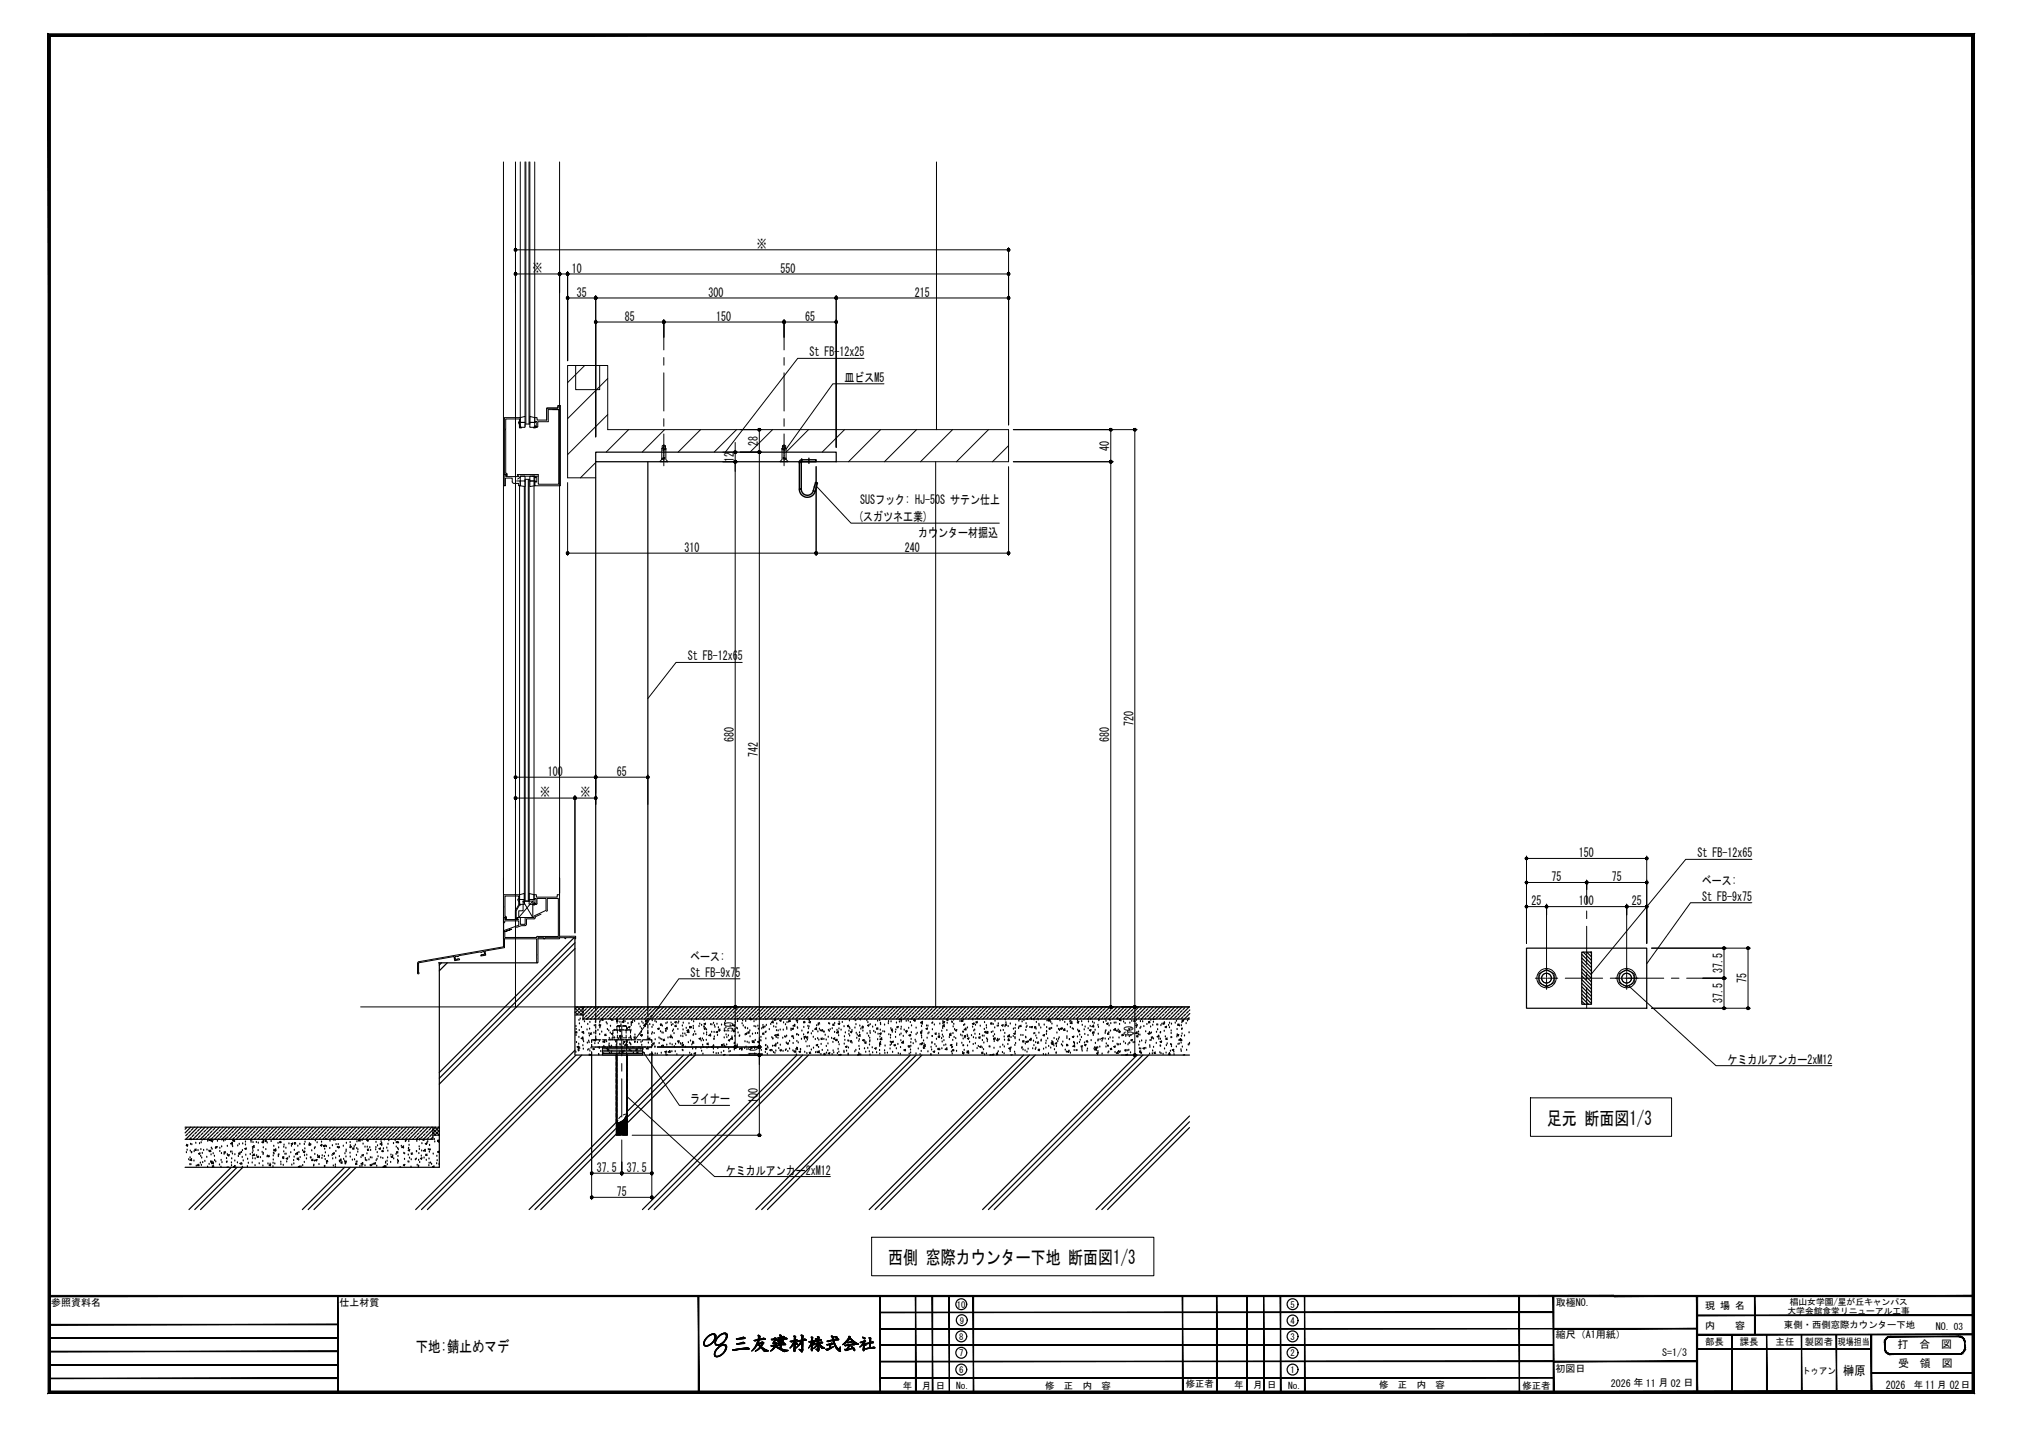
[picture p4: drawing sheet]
<svg xmlns="http://www.w3.org/2000/svg" width="420mm" height="297mm" viewBox="0 0 420 297" stroke-linecap="round" stroke-linejoin="round" font-family="sans-serif">
<defs><g id="words">
<g font-size="3.9">
<text x="321.6" y="233.8">足元 断面図1/3</text>
<text x="184.7" y="262.8">西側 窓際カウンター下地 断面図1/3</text>
</g>
<text font-size="3.2" x="86.4" y="280.9">下地:錆止めマデ</text>
<g font-size="2.6">
<text x="157.4" y="51.5">※</text>
<text x="110.7" y="56.5">※</text>
<text x="118.9" y="56.6">10</text>
<text x="162.3" y="56.6">550</text>
<text x="119.9" y="61.6">35</text>
<text x="147.3" y="61.6">300</text>
<text x="190.2" y="61.6">215</text>
<text x="129.9" y="66.6">85</text>
<text x="148.9" y="66.6">150</text>
<text x="167.4" y="66.6">65</text>
<text x="168.3" y="74.1">St FB-12x25</text>
<text x="175.6" y="79.4">皿ビスM5</text>
<text x="157.5" y="92.7" transform="rotate(-90 157.5 92.7)">28</text>
<text x="230.6" y="93.7" transform="rotate(-90 230.6 93.7)">40</text>
<text x="152.5" y="96.1" transform="rotate(-90 152.5 96.1)">12</text>
<text x="178.8" y="104.8">SUSフック: HJ-50S サテン仕上</text>
<text x="178.4" y="108.4">(スガツネ工業)</text>
<text x="190.9" y="111.6">カウンター材掘込</text>
<text x="142.3" y="114.7">310</text>
<text x="188.1" y="114.7">240</text>
<text x="143" y="137.3">St FB-12x65</text>
<text x="152.5" y="154.2" transform="rotate(-90 152.5 154.2)">680</text>
<text x="230.6" y="154.2" transform="rotate(-90 230.6 154.2)">680</text>
<text x="235.6" y="150.9" transform="rotate(-90 235.6 150.9)">720</text>
<text x="113.9" y="161.3">100</text>
<text x="128.2" y="161.3">65</text>
<text x="157.5" y="157.4" transform="rotate(-90 157.5 157.4)">742</text>
<text x="112.3" y="165.5">※</text>
<text x="120.6" y="165.5">※</text>
<text x="328.2" y="178.1">150</text>
<text x="352.9" y="178.2">St FB-12x65</text>
<text x="322.6" y="183.1">75</text>
<text x="335.1" y="183.1">75</text>
<text x="353.8" y="183.9">ベース:</text>
<text x="318.4" y="188.1">25</text>
<text x="328.2" y="188.1">100</text>
<text x="339.2" y="188.1">25</text>
<text x="353.9" y="187.2">St FB-9x75</text>
<text x="143.5" y="199.7">ベース:</text>
<text x="143.6" y="203.1">St FB-9x75</text>
<text x="358.1" y="202.3" transform="rotate(-90 358.1 202.3)">37.5</text>
<text x="358.1" y="208.5" transform="rotate(-90 358.1 208.5)">37.5</text>
<text x="363.1" y="204.4" transform="rotate(-90 363.1 204.4)">75</text>
<text x="152.5" y="214.5" transform="rotate(-90 152.5 214.5)">50</text>
<text x="235.6" y="215.4" transform="rotate(-90 235.6 215.4)">60</text>
<text x="157.5" y="219.6" transform="rotate(-90 157.5 219.6)">10</text>
<text x="359.1" y="221.1">ケミカルアンカー2xM12</text>
<text x="143.5" y="229.4">ライナー</text>
<text x="157.5" y="229.3" transform="rotate(-90 157.5 229.3)">100</text>
<text x="124.1" y="243.6">37.5</text>
<text x="130.3" y="243.6">37.5</text>
<text x="150.9" y="244.2">ケミカルアンカー2xM12</text>
<text x="128.2" y="248.6">75</text>
<text x="383.2" y="285.8">榊原</text>
</g>
<g font-size="2.3">
<text x="394.5" y="280.2">打　合　図</text>
<text x="394.6" y="284.2">受　領　図</text>
<text x="392" y="288.6">2026</text>
<text x="400.2" y="288.6">11</text>
<text x="405.3" y="288.6">02</text>
</g>
<g font-size="2.1">
<text x="10.6" y="271.5">参照資料名</text>
<text x="70.6" y="271.5">仕上材質</text>
<text x="323.5" y="271.5">取極NO.</text>
<text x="354.5" y="272.1">現 場 名</text>
<text x="323.5" y="278.2">縮尺（A1用紙）</text>
<text x="345.5" y="281.9">S=1/3</text>
<text x="354.5" y="276.2">内　　容</text>
<text x="402.5" y="276.4">NO. 03</text>
<text x="323.4" y="285.2">初図日</text>
<text x="334.9" y="288.3">2026 年 11 月 02</text>
<text x="350" y="288.1">日</text>
</g>
<g font-size="1.9">
<text x="354.5" y="279.6">部長</text>
<text x="361.7" y="279.6">課長</text>
<text x="369.1" y="279.6">主任</text>
<text x="370.9" y="276.1">東側・西側窓際カウンター下地</text>
<text x="375.2" y="279.6">製図者</text>
<text x="382.1" y="279.6">現場担当</text>
<text x="374.7" y="285.5">トゥアン</text>
<text x="187.7" y="288.7">年　月 日</text>
<text x="198.8" y="288.8">No.</text>
<text x="217.3" y="288.7">修</text>
<text x="221.2" y="288.7">正</text>
<text x="225.1" y="288.7">内</text>
<text x="229" y="288.7">容</text>
<text x="246.5" y="288.4">修正者</text>
<text x="256.6" y="288.5">年　月 日</text>
<text x="267.8" y="288.7">No.</text>
<text x="286.7" y="288.6">修</text>
<text x="290.6" y="288.6">正</text>
<text x="294.5" y="288.6">内</text>
<text x="298.4" y="288.6">容</text>
<text x="316.5" y="288.7">修正者</text>
<text x="397.9" y="288.5">年</text>
<text x="402.7" y="288.5">月</text>
<text x="407.6" y="288.5">日</text>
</g>
<g font-size="1.8">
<text x="198.9" y="271.8">10</text>
<text x="199.5" y="275.1">9</text>
<text x="268.3" y="271.8">5</text>
<text x="268.3" y="275.2">4</text>
<text x="371.6" y="273.1">大学会館食堂リニューアル工事</text>
<text x="372.1" y="271.2">椙山女学園/星が丘キャンパス</text>
<text x="199.4" y="278.5">8</text>
<text x="199.4" y="281.9">7</text>
<text x="268.3" y="278.5">3</text>
<text x="268.3" y="281.9">2</text>
<text x="199.4" y="285.4">6</text>
<text x="268.3" y="285.4">1</text>
</g>
</g></defs>
<!-- layer: KUTAI -->
<g fill="none" stroke="#000" stroke-width=".25">
<path d="M119.4 194.9l-28.1 28M119.5 196l-28.2 28.1M119.5 197.2l-28.2 28.1M119.5 195.1v24.2M91.2 200.1h20.5M91.3 200.1v42.5h-52.8M91.8 200.1l-.5 .5M93 200.1l-1.7 1.7M119.5 218.3l-33.1 33.1M119.7 214.5v.2M119.7 219.3h127.6M119.7 218.7h.1"/>
<path d="M119.7 213.4h.1M119.7 219.3l-32.1 32.1M119.8 215.2h.1M119.8 214h.1M119.8 216.7h.1M119.9 214.4l-.2 .3h.3M120.2 217.7l.1-.2-.3 .1 .2 .1M120.2 218.2h.1M120.2 218.4h.1M120.3 217.6v.3M120.3 217.1h.1M120.4 215.6h.1"/>
<path d="M120.4 212.1h.1M120.4 218.4h.1M120.4 214.2h.1M120.5 212.8h.1M120.5 217.6l-.2 .3h.3M120.6 211.8h.1M120.8 215.8l.4 .1M120.9 213.6h.1M120.9 219.3l-32 32.1M121 214.5l.3-.1-.1 .3zM121.1 215.6l.1 .4M121.2 217.4h.1"/>
<path d="M121.2 215.6l-.3 .3M121.2 212h.1M121.2 216.2h.1M121.3 218.1h.1M121.3 216.5h.1M121.3 210.2l-.1 .2M121.3 214.8h.1M121.5 212.4h.1M121.5 209.3l-.3 .3M121.5 211.5l-.2 .3M121.9 209.7l-.4 .4M122 211.9h.1"/>
<path d="M122 214.1h.1M122.1 211l-.4 .4M122.1 216.8h.1M122.2 211.8h.1M122.2 218.3h.1M122.2 212.9h.1M122.3 209.3l-.2 .2M122.4 216.4h.1M122.4 218.2h.1M122.4 214.9h.1M122.5 216.7h.1M122.5 219.3h.1"/>
<path d="M122.5 219.3l.3-.1v.1M122.5 215.3h.1M122.6 213.9h.1M122.6 212.5h.1M122.6 218.5h.1M122.6 210.4l-.3 .4M122.7 214.7l.1 .3M122.8 211.7l-.1 .1M122.9 217.9h.1M122.9 211.9h.1M123 214.7l-.3 .2 .3 .1M123 209.3l-1.8 1.8"/>
<path d="M123.2 209.9l-.4 .3M123.3 217.9l.1 .3M123.4 211.2l-.4 .3M123.5 214.7h.1M123.5 216.3h.1M123.5 213.2h.1M123.5 217.9l-.2 .2h.3M123.5 216.2l.3-.1-.1 .3-.2-.2M123.7 216.9h.1M123.8 209.3l-.4 .4M123.8 212.5h.1M123.8 214.4h.1"/>
<path d="M124 210.6l-.4 .4M124 216.2h.1M124.3 214.2h.1M124.4 216.9h.1M124.4 219.2h.1M124.5 219.3h.1M124.5 209.3l-2.5 2.5M124.5 210.1l-.4 .3M124.6 217.9h.1M124.6 216.5h.1M124.6 213.1h.1M124.7 217.9h.1"/>
<path d="M124.7 215.1h.1M124.7 212.5h.1M124.7 211.4l-.4 .3M124.7 213.6h.1M124.8 212.2h.1M124.9 213l-.1 .3-.2-.1M124.9 213l-.3 .2M124.9 218.6h.1M125.1 209.5l-.4 .4M125.1 214.5h.1M125.1 212h.1M125.1 211.8v.1"/>
<path d="M125.2 211.8v.3M125.3 210.8l-.4 .4M125.3 216.5l.4 .1M125.4 211.8l-.2 .2h.3M125.5 219h.1M125.5 217.5h.1M125.6 216.3l.1 .4M125.7 216.3l-.3 .3M125.8 216.4h.1M125.8 215v.3M125.8 215.2h.2M125.8 210.2l-.3 .4"/>
<path d="M126 215l-.2 .2M126 209.3l-2.5 2.5M126 211.5l-.2 .3M126 212.6h.1M126.1 217.9l.3-.1-.1 .3zM126.1 216.5h.1M126.2 212.9h.1M126.3 214h.1M126.3 218.2l.1 .2M126.4 209.7l-.4 .4M126.6 214.3h.1M126.6 211l-.4 .4"/>
<path d="M126.6 218.1l-.2 .3h.2M126.6 217.4h.1M126.6 217h.1M126.7 215.8h.1M126.7 219h.1M126.7 209.3l-.1 .2M126.8 217.6h.1M126.8 216.2h.1M126.9 214.7h.1M126.9 213.3h.1M127 211.9h.1M127.1 218.8h.1"/>
<path d="M127.1 214.9l.3-.1-.1 .2zM127.1 217.5h.1M127.1 210.4l-.4 .4M127.1 218.7h.1M127.1 212.1h.1M127.3 211.7v.1M127.4 212.1h.1M127.5 209.3l-2.5 2.5M127.7 209.9l-.4 .3M127.7 215.7h.1M127.8 214.2h.1M127.9 211.2l-.4 .3"/>
<path d="M128 216.5h.1M128.1 211.8l.2 .1 .1-.1M128.2 217.2h.1M128.2 212.1v.3M128.2 209.3l-.3 .4M128.3 212.7h.1M128.4 210.6l-.3 .4M128.4 212l-.2 .3h.3M128.6 216.1h.1M128.7 218.9h.1M128.8 213.6h.1M128.8 215.3v.2"/>
<path d="M128.8 214h.1M128.8 214.4h.1M128.9 218.7h.1M128.9 212.5h.1M128.9 217.1h.1M128.9 217.3h.1M129 215.9h.1M129 209.3l-2.5 2.5M129 210.1l-.4 .3M129 214.4h.1M129 215.2l-.2 .3h.3M129.1 213h.1"/>
<path d="M129.2 211.4l-.4 .3M129.3 212.4l.4 .1M129.3 215.5h.1M129.4 218.4v.3M129.4 218.8h.1M129.6 209.5l-.4 .4M129.6 217h.1M129.6 212.2v.4M129.6 218.4l-.2 .2 .3 .1M129.6 216.6l.3-.1-.1 .2zM129.7 212.2h.1M129.7 212.2l-.4 .3"/>
<path d="M129.8 210.8l-.4 .4M129.8 218.5h.1M129.9 217.2l.3 .1M129.9 212.4h.1M130.2 217v.4M130.2 217l-.3 .3M130.3 216.6h.1M130.3 210.2l-.4 .4M130.4 213.8h.1M130.5 209.3l-2.5 2.5M130.5 211.5l-.3 .3M130.6 212.8h.1"/>
<path d="M130.7 213.5l.3-.1-.1 .2zM130.8 218.3h.1M130.9 216.8h.1M130.9 209.7l-.4 .4M131 218.4h.1M131 215.7h.1M131.1 217h.1M131.1 211l-.4 .4M131.1 214.5h.1M131.1 215.6h.1M131.1 217.2h.1M131.2 214.2h.1"/>
<path d="M131.2 218.5h.1M131.2 212.8h.1M131.2 213.2h.1M131.2 209.3l-.1 .2M131.2 212.4l.1 .2M131.5 212.3l-.2 .2 .2 .1M131.6 212.2h.1M131.6 210.4l-.3 .4M131.7 218.9h.1M131.8 211.7l-.1 .1M131.8 215.5l.1 .3M131.9 216.7h.1"/>
<path d="M131.9 212.3h.1M132 215.1h.1M132 209.3l-2.5 2.5M132.1 216.6h.1M132.1 215.5l-.2 .2 .2 .1M132.2 209.9l-.4 .3M132.4 211.2l-.4 .3M132.4 218.1h.1M132.4 218.7l.1 .3M132.4 218.2v.2l-.2-.1 .3-.1M132.5 216.7h.1M132.7 218.7l-.3 .2h.3"/>
<path d="M132.7 209.3l-.3 .4M132.8 212.9h.1M132.9 210.6l-.4 .4M133.1 215h.1M133.1 213.5h.1M133.2 215.2l.3-.1-.1 .3zM133.2 218.1h.1M133.3 216.7h.1M133.3 215.3h.1M133.4 214.6h.1M133.4 213.9h.1M133.4 217.3h.1"/>
<path d="M133.4 212.5h.1M133.5 209.3l-2.5 2.5M133.5 210.1l-.4 .3M133.5 215.3h.1M133.5 216.5h.1M133.7 211.4l-.4 .3M133.7 218.1h.1M133.7 212.7h.1M133.8 213.1l.4 .1M133.9 219h.1M134 209.5l-.3 .4M134.1 212.9l.1 .4"/>
<path d="M134.2 213.3h.1M134.2 212.9l-.3 .3M134.2 212.4h.1M134.2 212.1l.3-.1-.1 .3zM134.2 210.8l-.3 .4M134.3 212.6v.3M134.4 217.9l.3 .1M134.5 212.6l-.2 .2h.3M134.5 216.2h.1M134.7 214.8h.1M134.7 217.7v.4M134.7 217.7l-.3 .3"/>
<path d="M134.8 216.8h.1M134.8 210.2l-.4 .4M134.9 215.8v.3M135 209.3l-2.5 2.5M135 211.5l-.3 .3M135 219.3h.1M135.1 213h.1M135.1 217.8h.1M135.1 215.8l-.2 .2h.2M135.3 219.2h.1M135.4 209.7l-.4 .4M135.4 217.8h.1"/>
<path d="M135.4 216.4h.1M135.4 219l.1 .3M135.5 215h.1M135.6 213.6h.1M135.6 211l-.4 .4M135.6 212.2h.1M135.6 214.7h.1M135.7 217.4h.1M135.7 218.9l-.2 .3h.2M135.7 209.3l-.1 .2M135.7 216.9l.3-.1-.1 .3zM135.8 213.1h.1"/>
<path d="M136 214.8h.1M136.1 210.4l-.4 .4M136.1 217.7h.1M136.2 217.6h.1M136.2 212.3h.1M136.2 216.1h.1M136.2 219.1h.1M136.3 211.7l-.1 .1M136.4 212.5h.1M136.5 209.3l-2.5 2.5M136.7 219.1h.1M136.7 209.9l-.4 .3"/>
<path d="M136.7 213.8l.3-.1-.1 .3-.2-.1M136.9 211.2l-.4 .3M137 215.8h.1M137 216.9h.1M137.2 209.3l-.3 .4M137.3 216h.1M137.3 212.9l.1 .2M137.3 214.4h.1M137.3 213.1h.1M137.4 210.6l-.3 .4M137.5 218.9h.1M137.5 217.5h.1"/>
<path d="M137.5 212.8l-.1 .3h.2M137.6 216.1h.1M137.6 214.7h.1M137.7 213.3h.1M137.7 211.9h.1M137.8 217.4h.1M137.9 214.7h.1M137.9 216.1v.2M137.9 217.5h.1M138 209.3l-2.5 2.5M138 210.1l-.4 .3M138.1 216l-.2 .3h.3"/>
<path d="M138.2 211.4l-.4 .3M138.2 218.6l.3-.1v.3zM138.3 213.8l.4 .1M138.4 214.3h.1M138.5 212.8h.1M138.5 214.4h.1M138.5 219.2h.1M138.5 219.3h.1M138.5 209.5l-.3 .4M138.6 217.2h.1M138.6 211.9h.1M138.6 213.6l.1 .4"/>
<path d="M138.7 212.6h.1M138.7 213.6l-.3 .3M138.7 210.8l-.4 .4M138.7 219.2l-.1 .1M138.9 215.8h.1M138.9 218.6l.4 .1M138.9 218.7l.4-.3v.4M139.3 217h.1M139.3 210.2l-.4 .4M139.3 218.7h.1M139.5 215.3h.1M139.5 209.3l-2.5 2.5"/>
<path d="M139.5 211.5l-.3 .3M139.5 215.7l.1-.3-.3 .1 .2 .2M139.5 212.6h.1M139.6 213.2h.1M139.7 218.6h.1M139.7 217.2h.1M139.8 215.8h.1M139.8 214.4h.1M139.8 209.7l-.3 .4M139.9 213h.1M140 214.1h.1M140 211l-.3 .4"/>
<path d="M140.1 214.8h.1M140.2 217.6h.1M140.2 209.3l-.2 .2M140.3 212.5l.3-.1-.1 .2zM140.3 213.1l.1 .3M140.4 218.6h.1M140.4 217.1h.1M140.6 210.4l-.4 .4M140.6 213.1l-.2 .2 .2 .1M140.7 219.3h.1M140.8 211.7l-.1 .1M140.9 214h.1"/>
<path d="M140.9 216.3l.1 .3M141 212.7h.1M141 209.3l-2.5 2.5M141.1 212.4h.1M141.1 216.8h.1M141.2 209.9l-.4 .3M141.2 216.3l-.2 .2h.2M141.4 211.2l-.4 .3M141.5 216.9h.1M141.5 215.4h.1M141.6 217.1h.1M141.7 209.3l-.3 .4"/>
<path d="M141.8 217.3l.3-.2-.1 .3zM141.9 218.3h.1M141.9 213.3h.1M141.9 216.9h.1M141.9 210.6l-.4 .4M141.9 214.9h.1M142 215.5h.1M142 218.4h.1M142 214.1h.1M142 212.7h.1M142.1 219.3l-11.5 11.6M142.4 214.9h.1"/>
<path d="M142.5 217.7h.1M142.5 209.3l-2.5 2.5M142.5 210.1l-.4 .3M142.6 215.3h.1M142.7 213.7h.1M142.7 211.4l-.4 .3M142.9 214.5l.3 .1M143 209.5l-.3 .4M143.1 216.7h.1M143.1 214.1l-.1 .2-.2-.1 .3-.1M143.2 214.3v.4M143.2 210.8l-.3 .4"/>
<path d="M143.2 214.3l-.3 .3M143.2 212.8h.1M143.3 219.3l-12.7 12.8M143.4 218.9h.1M143.4 213.4v.3M143.4 213.6h.1M143.6 216.4h.1M143.6 213.4l-.2 .2h.3M143.7 213.6h.1M143.7 219.1v.2M143.8 212.1h.1M143.8 210.2l-.4 .4"/>
<path d="M143.8 219.1l-.2 .2M143.8 217.2h.1M144 209.3l-2.5 2.5M144 211.5l-.3 .3M144 216.6v.3M144 218h.1M144 216.6h.1M144.1 215.2h.1M144.1 213.3h.1M144.1 213.8h.1M144.2 212.4h.1M144.2 215.1h.1"/>
<path d="M144.2 216.5l-.2 .3h.3M144.3 219l.3-.2-.1 .3zM144.3 209.7l-.3 .4M144.4 214.5h.1M144.5 219.3l-13.9 14M144.5 211l-.4 .4M144.7 218h.1M144.7 215h.1M144.7 217.8h.1M144.7 209.3l-.2 .2M144.8 211.9h.1M145.1 210.4l-.4 .4"/>
<path d="M145.3 211.7l-.1 .1M145.3 213.4h.1M145.4 215.9l.2-.1v.2zM145.5 209.3l-2.5 2.5M145.5 212.9h.1M145.6 209.9l-.3 .3M145.7 217.9h.1M145.8 216.4h.1M145.8 211.2l-.3 .3M145.9 218.5h.1M145.9 213.1h.1M146 216h.1"/>
<path d="M146.1 217.3h.1M146.1 219.1h.1M146.2 217.7h.1M146.2 209.3l-.4 .4M146.2 216.3h.1M146.3 214.9h.1M146.3 213.5h.1M146.4 212.1h.1M146.4 213.5h.1M146.4 210.6l-.4 .4M146.4 213.7l.1 .2M146.6 213l.1-.3-.3 .1 .2 .2"/>
<path d="M146.7 213.6l-.2 .3h.2M146.8 216.2h.1M146.9 214.1h.1M146.9 214.7h.1M146.9 215.1h.1M147 209.3l-2.5 2.5M147 210.1l-.4 .3M147 217.9h.1M147 216.9v.2M147.2 211.4l-.4 .3M147.2 216.8l-.2 .3h.3M147.3 217.7h.1"/>
<path d="M147.4 215.2l.3 .1M147.5 209.5l-.3 .4M147.7 215v.4M147.7 210.8l-.4 .4M147.7 213h.1M147.7 215l-.3 .3M147.9 217.6l.3-.1-.1 .2zM148 214.6h.1M148 213h.1M148.3 210.2l-.4 .4M148.3 218.8h.1M148.3 218.1h.1"/>
<path d="M148.3 212.7h.1M148.4 217.4h.1M148.4 216h.1M148.4 209.3l-2.5 2.5M148.5 214.6h.1M148.5 211.5l-.3 .3M148.5 215.5h.1M148.5 213.2h.1M148.6 213.5h.1M148.8 209.7l-.3 .4M148.9 219h.1M148.9 214.5l.3-.1-.1 .3z"/>
<path d="M149 211l-.3 .4M149.1 212.9h.1M149.2 215.2h.1M149.2 209.3l-.2 .2M149.2 218h.1M149.3 219h.1M149.4 213.6h.1M149.5 213.9v.3M149.5 214.4h.1M149.6 210.4l-.4 .4M149.7 213.9l-.2 .2 .2 .1M149.8 211.7l-.1 .1"/>
<path d="M149.9 218.9h.1M149.9 209.3l-2.5 2.5M150 217.3h.1M150 213.1h.1M150.1 217.1v.3M150.1 209.9l-.3 .3M150.3 217.1l-.2 .2h.2M150.3 211.2l-.4 .3M150.4 219.3l.3-.1v.1M150.5 218.6h.1M150.5 217.2h.1M150.6 215.7h.1"/>
<path d="M150.6 214.3h.1M150.6 217.5h.1M150.7 212.9h.1M150.7 212.7h.1M150.7 209.3l-.4 .4M150.8 217.6h.1M150.8 212.3h.1M150.9 213.6h.1M150.9 210.6l-.4 .4M151 215.1h.1M151.1 217.2h.1M151.1 215.7h.1"/>
<path d="M151.4 215.3h.1M151.4 209.3l-2.5 2.5M151.4 210.1l-.3 .3M151.5 218h.1M151.6 218.7h.1M151.6 211.4l-.3 .3M151.7 216.1l-.1 .3-.2-.2M151.7 216.1l-.3 .1M151.8 218.6h.1M151.8 213.2h.1M151.9 215.9l.4 .1M152 209.5l-.4 .4"/>
<path d="M152.2 215.5h.1M152.2 210.8l-.4 .4M152.2 215.7l.1 .4M152.2 214h.1M152.3 215.7l-.4 .3M152.3 213.2h.1M152.5 213.2l.3-.2-.1 .3zM152.5 214.2v.3M152.7 218.2h.1M152.7 217h.1M152.7 216.8h.1M152.7 214.2l-.2 .2h.3"/>
<path d="M152.8 215.4h.1M152.8 210.2l-.4 .4M152.8 214h.1M152.9 212.6h.1M152.9 217.6h.1M153 209.3l-2.5 2.5M153 211.5l-.3 .3M153.1 217.4v.3M153.2 213.7h.1M153.3 217.2h.1M153.3 211.9h.1M153.3 213.9h.1"/>
<path d="M153.3 209.7l-.3 .4M153.3 217.3l-.2 .3h.3M153.3 212.3h.1M153.4 214.7h.1M153.5 211l-.4 .4M153.7 215.4h.1M153.7 209.3l-.2 .2M153.8 218.2h.1M153.8 215.3h.1M154 217.9l.3-.1-.1 .3zM154.1 210.4l-.4 .4M154.2 218.3h.1"/>
<path d="M154.3 218.2h.1M154.3 211.7l-.1 .1M154.3 212.8h.1M154.4 212.2h.1M154.4 209.3l-2.5 2.5M154.5 213.3h.1M154.6 209.9l-.3 .3M154.8 217.9h.1M154.8 211.2l-.4 .3M154.9 216.5h.1M154.9 213.6h.1M154.9 215.1h.1"/>
<path d="M155 213.7h.1M155 214.9l.3-.2-.1 .3zM155 212.3h.1M155.1 217.7h.1M155.2 209.3l-.4 .4M155.3 218.2h.1M155.3 216.6h.1M155.4 210.6l-.4 .4M155.4 213.8h.1M155.5 214.5l.1 .2M155.7 216.8h.1M155.8 214.4l-.2 .3h.2"/>
<path d="M155.9 214.3h.1M155.9 215.5h.1M155.9 209.3l-2.5 2.5M155.9 210.1l-.3 .3M155.9 211.8v.1M156 212h.1M156 218.2h.1M156.1 217.7l.1 .2M156.1 211.4l-.4 .3M156.2 211.8v.1M156.3 211.8l-.1 .1-.2-.1h.2M156.4 217.6l-.3 .3h.3"/>
<path d="M156.4 216.5h.1M156.4 216.6l.4 .1M156.4 215h.1M156.5 209.5l-.4 .4M156.7 210.8l-.4 .4M156.7 216.4l.1 .4M156.7 217.7h.1M156.8 212.4h.1M156.8 216.4l-.4 .3M156.8 213.4h.1M156.9 218h.1M156.9 219.1h.1"/>
<path d="M157 217.7h.1M157 216.3h.1M157.1 214.8h.1M157.1 213.5h.1M157.2 212h.1M157.2 210.2l-.3 .4M157.4 217.8h.1M157.4 209.3l-2.5 2.5M157.4 211.5l-.2 .3M157.5 214.8h.1M157.5 216.6l.3-.1-.1 .2zM157.6 213.3h.1"/>
<path d="M157.7 213.9h.1M157.8 209.7l-.4 .4M158 216.3h.1M158 211l-.4 .4M158 211.8h.1M158.2 209.3l-.2 .2M158.2 215.6h.1M158.2 216.4h.1M158.3 218.3h.1M158.4 219.2h.1M158.4 213.9h.1M158.5 219.3h.1"/>
<path d="M158.6 210.4l-.4 .4M158.6 214.7v.3M158.6 213.2h.1M158.8 211.7l-.1 .1M158.8 213.6l.1-.2-.3 .1 .2 .1M158.8 214.7l-.2 .2 .3 .1M158.9 209.3l-2.5 2.5M159 213.5h.1M159.1 218.8h.1M159.1 214.6h.1M159.1 209.9l-.3 .3M159.2 217.4h.1"/>
<path d="M159.2 217.9v.3M159.2 218.1l.2 .1M159.2 215.9h.1M159.2 217.3h.1M159.2 211.9h.1M159.3 214.5h.1M159.3 211.2l-.4 .3M159.3 213.1h.1M159.4 217.9l-.2 .2M159.5 219.1h.1M159.6 217.6h.1M159.6 217.9h.1"/>
<path d="M159.7 209.3l-.4 .4M159.9 210.6l-.4 .4M159.9 214h.1M160 218.3l.3-.1v.2zM160.2 212.9h.1M160.4 212.5h.3M160.4 209.3l-2.5 2.5M160.4 210.1l-.3 .3M160.5 215.7h.1M160.5 218.4h.1M160.6 217.5h.1M160.6 211.4l-.4 .3"/>
<path d="M160.7 215.9h.1M160.7 212.2v.4M160.7 212.2l-.3 .4M160.8 218.8h.1M160.8 213.4h.1M160.9 217.3l.4 .1M161 209.5l-.4 .4M161 211.8l.1 .3M161.1 215.2l.3-.1-.1 .2zM161.1 218.9h.1M161.2 210.8l-.4 .4M161.2 211.8l-.1 .2h.2"/>
<path d="M161.2 217.1l.1 .4M161.3 218.5h.1M161.3 217.1l-.3 .3M161.3 213.6h.1M161.3 217.1h.1M161.4 215.7h.1M161.4 214.2h.1M161.5 212.8h.1M161.6 215v.3M161.7 216.9h.1M161.7 215.8h.1M161.7 210.2l-.3 .4"/>
<path d="M161.8 214.3h.1M161.8 215l-.2 .2h.3M161.9 218h.1M161.9 209.3l-2.5 2.5M161.9 211.5l-.2 .3M162.2 218.2v.2M162.2 214.1h.1M162.2 217.3h.1M162.3 209.7l-.4 .4M162.4 212l-.1 .3-.2-.2 .3-.1M162.4 218.2l-.2 .2h.3M162.5 211l-.4 .4"/>
<path d="M162.7 209.3l-.2 .2M162.7 215.8h.1M162.8 218.5h.1M162.8 214.1h.1M162.9 212.6h.1M163 210.4l-.3 .4M163.1 215.5h.1M163.2 211.7v.1M163.3 218.4h.1M163.3 213h.1M163.3 215.6h.1M163.4 218.2h.1"/>
<path d="M163.4 209.3l-2.5 2.5M163.5 216.8h.1M163.5 215.4h.1M163.6 213.6h.1M163.6 214h.1M163.6 216.9l.3-.1-.1 .3zM163.6 212.6h.1M163.6 209.9l-.4 .3M163.8 218.6h.1M163.8 211.2l-.4 .3M164 212.5h.1M164 212.1l.1 .3"/>
<path d="M164.1 218h.1M164.1 216.5h.1M164.2 209.3l-.4 .4M164.3 212l-.2 .3h.2M164.4 210.6l-.4 .4M164.4 213.9h.1M164.5 214.2h.1M164.6 215.3l.1 .2M164.6 213.8l.3-.1-.1 .3zM164.8 218.4h.1M164.9 215.2l-.2 .3h.2M164.9 213.2h.3"/>
<path d="M164.9 216.9h.1M164.9 209.3l-2.5 2.5M164.9 210.1l-.4 .3M165 215.9h.1M165.1 218.6h.1M165.1 211.4l-.4 .3M165.2 212.9v.4M165.2 218.4l.1 .3M165.2 212.9l-.3 .4M165.4 218l.4 .1M165.5 218.4l-.2 .3h.2M165.5 209.5l-.4 .4"/>
<path d="M165.6 219.3h.1M165.6 212.2h.1M165.6 215.1h.1M165.6 217.9h.1M165.7 216.5h.1M165.7 219.3l-32.1 32.1M165.7 210.8l-.4 .4M165.7 215.1h.1M165.8 217.9h.1M165.8 217.8v.4M165.8 213.6h.1M165.8 212.6h.1"/>
<path d="M165.8 217.7l-.3 .4M165.8 212.2h.1M165.8 213.7h.1M165.9 216.8h.1M166 215.2h.1M166.2 210.2l-.3 .4M166.3 218.7l.1-.2-.3 .1 .2 .1M166.4 218.2h.1M166.4 209.3l-2.5 2.5M166.4 211.5l-.2 .3M166.6 216h.1M166.7 214.3h.1"/>
<path d="M166.8 209.7l-.4 .4M166.9 219.3l-32.1 32.1M167 211l-.4 .4M167.1 215.1h.1M167.1 212.4v.2M167.1 213.6h.1M167.2 209.3l-.2 .2M167.2 215.5l.2-.1v.3zM167.2 216h.1M167.3 218.7h.1M167.3 212.3l-.2 .2 .3 .1M167.5 210.4l-.3 .4"/>
<path d="M167.6 216.6h.1M167.7 215.5v.3M167.7 211.7v.1M167.7 219h.1M167.8 217.6h.1M167.9 216.2h.1M167.9 214.8h.1M167.9 209.3l-2.5 2.5M167.9 215.5l-.2 .2 .3 .1M168 213.3h.1M168 211.9h.1M168.1 214.7h.1"/>
<path d="M168.1 213.8h.1M168.1 219.3l-32.1 32.1M168.1 209.9l-.4 .3M168.2 213.4h.1M168.2 212.5l.3-.1-.1 .2zM168.2 211.9h.1M168.2 217.5h.1M168.3 212.2h.1M168.3 218.7v.3M168.3 211.2l-.4 .3M168.5 218.7l-.2 .2h.3M168.7 209.3l-.4 .4"/>
<path d="M168.7 214.9h.1M168.7 218.3h.1M168.8 210.6l-.3 .4M169 214.4h.1M169.1 215.6h.1M169.1 217.9h.1M169.4 209.3l-2.5 2.5M169.4 213.9h.4M169.4 210.1l-.4 .3M169.5 216.1h.1M169.6 218.8h.1M169.6 211.4l-.4 .3"/>
<path d="M169.7 217.2l.3-.1-.1 .3zM169.7 213.6l.1 .4M169.8 213.6l-.4 .4M169.8 213.2h.1M169.9 218.7h.1M169.9 217.3h.1M169.9 218.7l.4 .1M170 209.5l-.4 .4M170 215.9h.1M170 214.5h.1M170.1 213.1h.1M170.1 212.6l.1 .3"/>
<path d="M170.2 210.8l-.4 .4M170.2 217.7h.1M170.2 216.2h.1M170.3 218.5v.4M170.3 218.4l-.3 .4M170.3 213.9h.1M170.4 212.6l-.2 .2h.2M170.5 214.3h.1M170.7 219.2h.1M170.7 217.1h.1M170.7 210.2l-.4 .4M170.7 215.8l.1 .3"/>
<path d="M170.7 214.2l.3-.1-.1 .2zM170.9 209.3l-2.5 2.5M170.9 211.5l-.3 .3M170.9 218.3h.1M170.9 215.8l-.1 .2h.2M171.2 214.5h.1M171.3 216.1h.1M171.3 209.7l-.4 .4M171.3 219v.3M171.3 214.5h.1M171.5 211l-.4 .4M171.5 218.9l-.2 .3h.3"/>
<path d="M171.6 215.2h.1M171.6 209.3l-.1 .2M171.8 216.2h.1M171.8 217.5h.1M171.8 218.9h.1M172 210.4l-.3 .4M172.1 218.4h.1M172.1 217h.1M172.2 215.6h.1M172.2 211.7l-.1 .1M172.2 219l.3-.2-.1 .3zM172.2 214.2h.1"/>
<path d="M172.3 212.8h.1M172.4 214.4h.1M172.4 209.3l-2.5 2.5M172.5 212.9h.1M172.6 214h.1M172.6 209.9l-.4 .3M172.8 211.2l-.4 .3M172.9 215.8h.1M173 219.2h.1M173 213.8h.1M173.1 209.3l-.3 .4M173.2 216.7h.1"/>
<path d="M173.2 212.9v.3M173.2 218.4h.1M173.2 215.9l.3-.1v.2zM173.3 218.8h.1M173.3 210.6l-.3 .4M173.4 212.8l-.2 .3h.2M173.4 211.9h.1M173.5 214.6h.1M173.5 212.7h.1M173.7 216.1l.1 .2M173.9 209.3l-2.5 2.5M173.9 210.1l-.4 .3"/>
<path d="M173.9 214.6h.4M174 216l-.2 .3h.2M174 214.2h.1M174 216.3h.1M174 214.8h.1M174.1 219h.1M174.1 211.4l-.4 .3M174.2 214.3l.1 .4M174.2 218.1h.1M174.3 214.3l-.4 .4M174.3 212.8l.3-.1-.1 .2zM174.3 216.7h.1"/>
<path d="M174.3 219.3h.1M174.3 215.3h.1M174.4 218.7h.1M174.4 213.9h.1M174.5 212.5h.1M174.5 217.2h.1M174.5 209.5l-.4 .4M174.6 219.2l-.1 .1M174.6 210.8l-.3 .4M174.8 219.2v.1M174.8 219.2l-.1 .1M174.9 214.1h.1"/>
<path d="M175.1 212.5h.1M175.2 210.2l-.4 .4M175.4 209.3l-2.5 2.5M175.4 211.5l-.3 .3M175.5 218.5h.1M175.5 218.8h.1M175.5 213.4h.1M175.5 217h.1M175.6 215.5h.1M175.6 216.2h.1M175.7 211.9h.1M175.7 214.7h.1"/>
<path d="M175.8 209.7l-.4 .4M175.8 217.6l.3-.1-.1 .2zM176 211l-.4 .4M176 218.5h.1M176.1 209.3l-.1 .2M176.2 213.2v.2M176.3 216.4h.1M176.3 219.3h.1M176.3 219.1h.1M176.4 217.8h.1M176.4 213.1l-.2 .2 .3 .1M176.4 216.4h.1"/>
<path d="M176.5 215h.1M176.5 214.3h.1M176.5 210.4l-.4 .4M176.6 213.6h.1M176.6 212.2h.1M176.6 215.4h.1M176.7 213.8h.1M176.7 211.7l-.1 .1M176.8 216.3v.3M176.8 214.5l.3-.1-.1 .3zM176.9 209.3l-2.5 2.5M177 216.3l-.2 .2 .3 .1"/>
<path d="M177.1 209.9l-.4 .3M177.1 216.8h.1M177.1 214.2h.1M177.3 211.2l-.4 .3M177.6 209.3l-.3 .4M177.7 218.6h.1M177.7 213.7h.1M177.8 212.2h.1M177.8 210.6l-.3 .4M177.9 218.3h.1M177.9 212.1h.1M177.9 213h.1"/>
<path d="M178 214.8h.1M178.1 215.8h.1M178.2 215.1h.1M178.4 209.3l-2.5 2.5M178.4 210.1l-.4 .3M178.4 215.3h.4M178.5 218.9h.1M178.5 216.5h.1M178.6 217.5h.1M178.6 211.4l-.4 .3M178.6 219.2l-.1 .1M178.6 219.2h.1"/>
<path d="M178.6 219.2l-.3 .1M178.6 216.1h.1M178.7 218.1h.1M178.7 214.7h.1M178.7 215l.1 .4M178.8 213.3h.1M178.8 211.9h.1M178.8 215l-.3 .4M178.9 212h.1M178.9 219.3h.1M178.9 209.5l-.3 .4M179 213.9h.1"/>
<path d="M179.1 210.8l-.3 .4M179.2 213.4l.1 .3M179.3 216.2l.3-.1-.1 .3zM179.3 213.5h.1M179.4 214.3h.1M179.5 213.4l-.2 .2h.2M179.7 210.2l-.4 .4M179.7 218h.1M179.8 216.5h.1M179.8 216.6l.1 .3M179.9 209.3l-2.5 2.5M179.9 211.5l-.3 .3"/>
<path d="M180 218.7h.1M180.1 216.5l-.2 .3h.2M180.2 212.2h.1M180.3 209.7l-.4 .4M180.3 214.9h.1M180.4 213.2l.3-.2-.1 .3zM180.4 217.9h.1M180.4 212.6h.1M180.4 211l-.3 .4M180.6 215.4h.1M180.6 209.3l-.2 .2M180.7 218.6h.1"/>
<path d="M180.8 217.2h.1M180.8 215.8h.1M180.8 216.6h.1M180.8 216.3h.1M180.9 214.4h.1M180.9 219.3h.1M180.9 213h.1M180.9 214.8h.1M181 210.4l-.4 .4M181.2 211.7l-.1 .1M181.3 217.8h.1M181.4 209.3l-2.5 2.5"/>
<path d="M181.4 218.8h.1M181.4 213.5h.1M181.6 209.9l-.4 .3M181.7 214.4h.1M181.8 211.2l-.4 .3M182 214.7h.1M182 213.1h.1M182.1 209.3l-.3 .4M182.1 217.8v.3l-.2-.2 .3-.1M182.2 218.8h.1M182.3 213.7v.2M182.3 210.6l-.4 .4"/>
<path d="M182.5 216.1h.1M182.5 212.2h.1M182.5 213.6l-.2 .3h.3M182.5 215h.1M182.9 218.4h.1M182.9 216.9v.2M182.9 217.5h.1M182.9 212.1h.1M182.9 209.3l-2.5 2.5M182.9 210.1l-.4 .3M182.9 217.1h.2M182.9 214.8l.3-.1-.1 .3z"/>
<path d="M182.9 216.9h.1M182.9 219.1h.1M182.9 215.5h.1M182.9 216l.4 .1M183 214.1h.1M183 212.7h.1M183 216.6h.1M183 215h.1M183.1 213h.1M183.1 211.4l-.4 .3M183.1 216.8l-.2 .3M183.3 215.7v.4"/>
<path d="M183.3 215.7l-.3 .4M183.4 209.5l-.3 .4M183.6 214.4h.1M183.6 210.8l-.3 .4M183.9 214.5h.1M183.9 218.4h.1M183.9 213.1h.1M184 219h.1M184 211.8l.1 .1 .1-.1M184 217.4h.1M184.2 210.2l-.4 .4M184.4 209.3l-2.5 2.5"/>
<path d="M184.4 211.5l-.3 .3M184.5 218.9h.1M184.7 212.8h.1M184.7 212.4h.1M184.7 209.7l-.3 .4M184.8 215.1h.1M184.9 211l-.3 .4M185 218h.1M185.1 217.3h.1M185.1 216.6h.1M185.1 215.8h.1M185.1 209.3l-.2 .2"/>
<path d="M185.1 215.2h.1M185.2 213.8h.1M185.3 212.4h.1M185.3 213.9l.1 .3M185.3 216.8h.1M185.3 217.1h.1M185.5 214.6h.1M185.5 210.4l-.4 .4M185.5 213.9l-.2 .3h.3M185.6 218.7h.1M185.6 216.7l.1-.3-.3 .2 .2 .1M185.7 211.7l-.1 .1"/>
<path d="M185.9 209.3l-2.5 2.5M185.9 217.1v.3M186.1 209.9l-.4 .3M186.1 217.1l-.2 .2h.3M186.2 214.6h.1M186.2 215.6h.1M186.2 214.1h.1M186.2 211.2l-.3 .3M186.4 218h.1M186.4 212.6h.1M186.4 213.5l.3-.1-.1 .2zM186.6 209.3l-.4 .4"/>
<path d="M186.7 217.1h.1M186.8 219h.1M186.8 210.6l-.4 .4M186.9 211.9h.4M187 212.4h.1M187 215.2h.1M187.1 211.8l-.2 .1M187.2 219.1h.1M187.2 217.7h.1M187.2 211.8l.1 .2M187.3 216.3h.1M187.3 214h.1"/>
<path d="M187.3 214.9h.1M187.3 212.4h.1M187.4 213.5h.1M187.4 209.3l-2.5 2.5M187.4 210.1l-.4 .3M187.4 212.1h.1M187.5 216.7l.3 .1M187.6 211.4l-.4 .3M187.6 216.8h.1M187.8 216.4v.4M187.8 215.4h.1M187.8 216.6h.1"/>
<path d="M187.8 216.4l-.3 .4M187.9 209.5l-.3 .4M187.9 218.3l.3-.1v.2zM188 214.1h.1M188.1 210.8l-.4 .4M188.2 218.4h.1M188.3 214.2l.1 .3M188.4 212.3h.1M188.4 214.7h.1M188.6 214.2l-.2 .2h.2M188.7 210.2l-.4 .4M188.8 217.6h.1"/>
<path d="M188.8 212.2h.1M188.9 209.3l-2.5 2.5M188.9 211.5l-.3 .3M188.9 213.7h.1M188.9 217.4l.1 .3M189 219.1h.1M189.2 217.3l-.2 .3h.2M189.2 209.7l-.3 .4M189.3 212.5h.1M189.3 219.3l-32.2 32.1M189.3 215.1l-.1 .2-.2-.1 .3-.1M189.3 218.3h.1"/>
<path d="M189.3 218.9h.1M189.3 215.3h.1M189.4 217.5h.1M189.4 216.7h.1M189.4 216.1h.1M189.4 211l-.3 .4M189.5 214.7h.1M189.5 213.2h.1M189.6 211.8h.1M189.6 209.3l-.2 .2M189.8 216.9h.1M190 210.4l-.4 .4"/>
<path d="M190 212.1l.3-.1-.1 .3zM190 212.1h.1M190.2 211.7l-.1 .1M190.3 216.2h.1M190.4 209.3l-2.5 2.5M190.4 216.6h.1M190.4 219.1h.1M190.5 215.1h.1M190.5 213.7h.1M190.5 219.3l-32.2 32.1M190.5 209.9l-.3 .3M190.7 214.8h.1"/>
<path d="M190.7 211.2l-.3 .3M190.9 218h.1M191.1 209.3l-.4 .4M191.3 219.2h.1M191.3 217.2h.1M191.3 210.6l-.4 .4M191.4 214.5v.2M191.4 212.6h.4M191.5 216.9l.3-.1-.1 .2zM191.5 218.6h.1M191.5 214.9h.1M191.5 212.6h.1"/>
<path d="M191.6 217.2h.1M191.6 213.4h.1M191.6 215.4h.1M191.6 215.7h.1M191.6 214.4l-.2 .3h.3M191.7 214.3h.1M191.7 219.3l-32.1 32.1M191.7 212.9h.1M191.7 212.3l.1 .4M191.8 212.3l-.3 .3M191.9 209.3l-2.5 2.5M191.9 210.1l-.4 .3"/>
<path d="M192 217.7v.2M192 217.4l.4 .1M192 216.4h.1M192 211.4l-.3 .3M192.1 217h.1M192.2 217.6l-.2 .3h.3M192.3 217.1v.4M192.3 217.1l-.3 .4M192.4 209.5l-.4 .4M192.5 213.8l.3-.1-.1 .3zM192.6 210.8l-.4 .4M192.6 213.3h.1"/>
<path d="M192.7 215.8h.1M192.9 218.6h.1M192.9 213.3h.1M192.9 214.9h.1M193.1 214.7h.1M193.2 210.2l-.4 .4M193.4 209.3l-2.5 2.5M193.4 211.5l-.3 .3M193.5 219.2h.1M193.5 219.3h.1M193.6 217.7h.1M193.7 218.3h.1"/>
<path d="M193.7 216.9h.1M193.7 209.7l-.3 .4M193.8 212.7h.1M193.8 216.7h.1M193.8 215.4h.1M193.8 215.5h.1M193.8 214h.1M193.9 211.8h.1M193.9 212.6h.1M193.9 211l-.4 .4M194 218.6l.3-.1-.1 .2zM194.1 209.3l-.2 .2"/>
<path d="M194.2 213h.1M194.4 217.1h.1M194.4 214.7l.1 .3M194.5 210.4l-.4 .4M194.6 217.6h.1M194.6 214.7l-.1 .2 .2 .1M194.7 211.7l-.1 .1M194.7 216h.1M194.8 209.3l-2.5 2.5M195 217.9l.1 .3M195 209.9l-.3 .3M195.1 215.5l.2-.1v.3z"/>
<path d="M195.1 219h.1M195.2 215h.1M195.2 215.4h.1M195.2 211.2l-.3 .3M195.2 217.9l-.2 .2 .3 .1M195.4 218.2h.1M195.4 212.9h.1M195.6 209.3l-.4 .4M195.7 215.9h.1M195.8 214.4h.1M195.8 210.6l-.4 .4M195.8 218h.1"/>
<path d="M195.9 216.6h.1M195.9 215.2h.1M195.9 213.3h.4M196 213.8h.1M196 212.4h.1M196 212.8h.1M196.1 215.5h.1M196.2 217.3h.1M196.2 216.3h.1M196.3 213v.4M196.3 212.6l.1-.2-.3 .1 .2 .1M196.3 213l-.3 .3"/>
<path d="M196.3 209.3l-2.5 2.5M196.3 210.1l-.3 .3M196.5 218.1l.4 .1M196.5 211.4l-.3 .3M196.6 217.2h.1M196.8 217.8l.1 .4M196.9 214.2h.1M196.9 217.8l-.4 .4M196.9 212.7h.1M196.9 209.5l-.4 .4M197.1 211.8l-.2 .2h.2M197.1 210.8l-.4 .4"/>
<path d="M197.4 215.7h.1M197.4 215l.1 .3M197.5 215.1h.1M197.6 217.2l.2 .2M197.6 217.2l.3-.1-.1 .3M197.7 210.2l-.4 .4M197.7 215h.1M197.7 215l-.2 .2h.2M197.8 218.7h.1M197.8 217.8h.1M197.8 209.3l-2.5 2.5M197.8 211.5l-.2 .3"/>
<path d="M197.9 212.4h.1M198 219.1h.1M198 212.5h.1M198 217.7h.1M198 218.2l.1 .2M198.1 216.3h.1M198.1 214.8h.1M198.2 213.5h.1M198.2 212h.1M198.2 209.7l-.4 .4M198.3 218.2l-.2 .2h.2M198.3 212.9h.1"/>
<path d="M198.4 215.7h.1M198.4 211l-.4 .4M198.5 214h.1M198.6 209.3l-.2 .2M198.6 214.2l.3-.2-.1 .3zM198.7 215.9h.1M198.9 218.5h.1M198.9 217.3h.1M198.9 217h.1M199 210.4l-.4 .4M199.2 211.7l-.1 .1M199.3 209.3l-2.5 2.5 .1 .3"/>
<path d="M199.5 209.9l-.3 .3M199.6 212.3h.1M199.7 211.2l-.4 .3M199.7 215.2h.1M199.9 212.1v.3M200 216.9h.1M200 215.3h.1M200.1 209.3l-.4 .4M200.1 218.9l.3-.1-.1 .3zM200.1 218.8h.1M200.1 212l-.2 .3h.3M200.2 214.5h.1"/>
<path d="M200.2 217.4h.1M200.2 216h.1M200.3 210.6l-.4 .4M200.3 214.6h.1M200.3 217.4h.1M200.3 212h.1M200.3 213.2h.1M200.4 218.3h.1M200.4 214h.4M200.5 215.3v.2M200.6 213h.1M200.6 215.7h.1"/>
<path d="M200.7 215.2l-.2 .3h.3M200.8 213.7v.4M200.8 209.3l-2.5 2.5M200.8 210.1l-.3 .3M200.8 213.7l-.3 .4M201 211.4l-.3 .3M201 218.8h.4M201.1 218.4v.3M201.1 215.2h.1M201.1 213.7h.1M201.1 217.4h.1M201.2 215.5h.1"/>
<path d="M201.3 218.4l-.2 .3h.3M201.3 218.6l.1 .4M201.4 218.5l-.3 .4M201.4 209.5l-.4 .4M201.4 215.8l-.1 .2-.2-.1 .3-.1M201.6 216.6h.1M201.6 210.8l-.4 .4M202 215.3h.1M202.1 210.2l-.3 .4M202.2 212.8l.3-.1-.1 .2zM202.2 213.5h.1M202.2 212h.1"/>
<path d="M202.3 218.5h.1M202.3 217.1h.1M202.3 209.3l-2.5 2.5M202.3 211.5l-.2 .3M202.4 215.7h.1M202.4 214.3h.1M202.5 212.9h.1M202.6 214.1h.1M202.7 215h.1M202.7 209.7l-.4 .4M202.8 216.9h.1M202.8 213.1h.1"/>
<path d="M202.9 215.8h.1M202.9 211l-.4 .4M202.9 212.4l.1 .2M203 212.6h.2M203.1 209.3l-.2 .2M203.1 218h.1M203.2 212.3l-.2 .2M203.3 211.8h.1M203.4 217.5h.1M203.5 210.4l-.4 .4M203.5 215.5l.1 .3M203.6 215h.1"/>
<path d="M203.6 211.7v.1M203.7 217.6l.3-.1-.1 .2zM203.8 215.5l-.2 .2 .2 .1M203.8 213.3h.1M203.8 209.3l-2.5 2.5M204 209.9l-.4 .3M204.1 218.7l.1 .3M204.2 217.8h.1M204.2 211.2l-.4 .3M204.2 216.3h.1M204.2 215.4h.1M204.3 218.7l-.1 .2h.2"/>
<path d="M204.5 218.2h.1M204.5 216.8h.1M204.6 215.4h.1M204.6 209.3l-.4 .4M204.6 214h.1M204.7 212.6h.1M204.7 219.3h.1M204.7 214.5l.3-.1-.1 .3zM204.8 210.6l-.4 .4M205 214.7h.4M205.1 213.2h.1M205.1 219.1h.1"/>
<path d="M205.1 213.7h.1M205.1 215.9h.1M205.3 216.5h.1M205.3 216.2h.1M205.3 214.4v.4M205.3 209.3l-2.5 2.5M205.3 210.1l-.3 .3M205.3 214.4l-.3 .4M205.4 214.6h.1M205.5 211.4l-.4 .3M205.7 217.6h.1M205.8 217.6h.1"/>
<path d="M205.8 219.3h.1M205.9 209.5l-.4 .4M205.9 219.2l-.1 .1M206 212.6v.3M206.1 210.8l-.4 .4M206.1 214.6h.1M206.2 212.6l-.2 .2h.3M206.2 219.3l.3-.1-.1 .1M206.4 214.5h.1M206.5 212.9h.1M206.5 215.5h.1M206.6 215.8v.3"/>
<path d="M206.6 219.3h.1M206.6 210.2l-.3 .4M206.7 217.9h.1M206.7 216.5h.1M206.8 215.1h.1M206.8 213.7h.1M206.8 215.8l-.2 .2h.2M206.8 209.3l-2.5 2.5M206.8 211.5l-.2 .3M206.9 212.3h.1M206.9 215.9h.1M207.1 219l.1 .3"/>
<path d="M207.2 209.7l-.4 .4M207.2 216.2l.3-.1-.1 .3zM207.3 213.3h.1M207.3 218.9h.1M207.4 216h.1M207.4 211l-.4 .4M207.4 218.9l-.2 .3h.2M207.5 212.8h.1M207.5 218.6h.1M207.6 213.3h.1M207.6 209.3l-.2 .2M207.7 216.1h.1"/>
<path d="M207.9 217.7h.1M207.9 210.4l-.3 .4M208 214.3h.1M208.1 211.7v.1M208.3 209.3l-2.5 2.5M208.4 218.8h.1M208.5 217.3h.1M208.5 209.9l-.4 .3M208.5 213v.3l-.2-.2 .3-.1M208.6 214.2h.1M208.7 211.2l-.4 .3M208.7 219h.1"/>
<path d="M208.8 215.5h.1M208.8 217.6h.1M208.8 216.2h.1M208.9 214.8h.1M208.9 213.4h.1M209 212h.1M209 212.9l.1 .3M209.1 209.3l-.4 .4M209.1 212.6h.1M209.3 210.6l-.4 .4M209.3 212.8l-.3 .3h.3M209.5 215.4h.4"/>
<path d="M209.5 217.1h.1M209.6 215.6h.1M209.6 213.4h.1M209.6 216.1v.2M209.7 216.1h.1M209.8 215.1v.4M209.8 209.3l-2.5 2.5M209.8 210.1l-.4 .3M209.8 216l-.2 .3h.3M209.9 215.1l-.4 .4M210 218v-.2l-.3 .1 .3 .2M210 218.6h.1"/>
<path d="M210 218.2h.1M210 211.4l-.4 .3M210 212.8h.1M210.2 217.8h.1M210.2 215.7h.1M210.2 219.3h.1M210.4 209.5l-.4 .4M210.4 219.2l-.1 .1M210.6 210.8l-.4 .4M210.7 215.4h.1M210.7 213.9h.1M210.9 218.7h.1"/>
<path d="M211 217.3h.1M211 215l.1-.3-.3 .1 .2 .2M211 215.7h.1M211 215.9h.1M211 219.1h.1M211 213.8h.1M211.1 214.5h.1M211.1 213.1h.1M211.1 216.9h.1M211.1 210.2l-.3 .4M211.3 209.3l-2.5 2.5M211.3 211.5l-.2 .3"/>
<path d="M211.7 209.7l-.4 .4M211.8 213.8h.1M211.8 212.2h.1M211.8 213.5h.1M211.9 211.8l.1 .1M211.9 211l-.4 .4M211.9 216.2h.1M212 213.2l.1 .2M212 211.8v.1M212.1 209.3l-.2 .2M212.2 215.2h.1M212.3 213.1l-.2 .2 .2 .1"/>
<path d="M212.4 217.9h.1M212.4 210.4l-.3 .4M212.5 217.8h.1M212.5 212.4h.1M212.6 211.7v.1M212.6 216.3l.1 .3M212.7 215.3h.1M212.7 218.2h.1M212.8 219.3l-32.1 32.1M212.8 209.3l-2.5 2.5M212.9 212.1h.1M212.9 216.3l-.2 .2 .2 .1"/>
<path d="M213 209.9l-.4 .3M213.1 218.4h.1M213.2 217h.1M213.2 211.2l-.4 .3M213.2 215.6h.1M213.3 214.2h.1M213.3 215.7h.1M213.3 216.5l.3-.1-.1 .3zM213.3 212.8h.1M213.4 213.6h.1M213.5 218.7h.1M213.5 213.3h.1"/>
<path d="M213.6 209.3l-.4 .4M213.6 211.9h.1M213.7 218.1h.1M213.7 210.6l-.3 .4M213.8 216.6h.1M214 219.3l-32.1 32.1M214 216.1h.4M214.1 213.6h.1M214.2 216.3h.1M214.3 209.3l-2.5 2.5M214.3 210.1l-.4 .3M214.3 215.8l.1 .4"/>
<path d="M214.3 213.5l.3-.1-.1 .2zM214.4 215.8l-.3 .4M214.5 211.9h.1M214.5 211.4l-.4 .3M214.7 218h.1M214.9 216.4h.1M214.9 209.5l-.4 .4M214.9 214.9h.1M214.9 217.3h.1M215 212h.1M215.1 210.8l-.4 .4M215.1 213.4v.3"/>
<path d="M215.1 214.8h.1M215.2 219.3l-32.1 32.1M215.2 218.2h.1M215.3 216.7h.1M215.3 213.4l-.2 .2h.3M215.3 215.3h.1M215.3 217.9h.1M215.4 213.9h.1M215.5 212.5h.1M215.5 215.8h.1M215.6 210.2l-.4 .4M215.7 216.6v.3"/>
<path d="M215.8 209.3l-2.5 2.5M215.8 211.5l-.3 .3M215.8 212h.1M215.9 216.6l-.2 .2h.3M216 218.3h.1M216 214.7h.1M216 212.9h.1M216 213.2h.1M216 218.4l.1-.3-.3 .2 .2 .1M216.2 209.7l-.4 .4M216.4 213.7h.1M216.4 211l-.4 .4"/>
<path d="M216.4 216.4h.1M216.5 216.2h.1M216.6 209.3l-.2 .2M216.9 215.2l.2-.1v.2zM216.9 219.2h.1M216.9 210.4l-.3 .4M217 218.1h.1M217.1 213.1h.1M217.1 211.7l-.1 .1M217.3 209.3l-2.5 2.5M217.4 219.3h.1M217.4 216.9h.1"/>
<path d="M217.4 217.8h.1M217.5 216.4h.1M217.5 209.9l-.4 .3M217.6 215h.1M217.6 214.5h.1M217.6 213.6h.1M217.6 214.4h.1M217.7 212.2h.1M217.7 211.2l-.4 .3M217.8 215.9h.1M217.9 212.1l.3-.1-.1 .3zM218 219.1h.1"/>
<path d="M218 211.9l.3 .1M218 217.5h.1M218 209.3l-.3 .4M218.1 212.1h.1M218.1 213.7l.1 .2M218.2 210.6l-.3 .4M218.2 211.8l-.2 .2M218.3 211.8v.3M218.4 213.6l-.3 .3h.3M218.4 217.9h.1M218.4 212.5h.1M218.5 216.8h.4"/>
<path d="M218.6 213.8h.1M218.7 212.9h.1M218.7 216.5h.1M218.7 216.9l.1 .2M218.8 209.3l-2.5 2.5M218.8 210.1l-.4 .3M218.8 216.5l.1 .4M218.9 216.5l-.3 .4M218.9 216.8l-.2 .3h.3M219 211.4l-.4 .3M219.1 217.4h.1M219.1 215.9h.1"/>
<path d="M219.2 218.2h.1M219.4 209.5l-.4 .4M219.4 216.9l.3-.1-.1 .2zM219.5 210.8l-.3 .4M219.6 219h.1M219.6 218.8h.1M219.6 217.5h.1M219.7 216.1h.1M219.7 214.7h.1M219.8 213.3h.1M219.8 211.9h.1M219.9 216.5h.1"/>
<path d="M220 216h.1M220.1 214h.1M220.1 210.2l-.4 .4M220.2 215.7h.1M220.3 214.2h.1M220.3 209.3l-2.5 2.5M220.3 211.5l-.3 .3M220.4 212.2h.1M220.4 213.8l.3-.1-.1 .3zM220.7 209.7l-.4 .4M220.7 217.2h.1M220.9 211l-.4 .4"/>
<path d="M220.9 213.9h.1M220.9 217.4h.1M220.9 212.1h.1M221 216.6h.1M221 209.3l-.1 .2M221.1 213.9l.1 .3M221.3 214h.1M221.4 212.5h.1M221.4 213.9l-.2 .3h.2M221.4 210.4l-.4 .4M221.5 218.3h.1M221.6 211.7l-.1 .1"/>
<path d="M221.7 218.7h.1M221.7 217.1l.1 .3M221.8 217.3h.1M221.8 209.3l-2.5 2.5M221.8 215.9h.1M221.8 215.5h.1M221.9 214.4h.1M221.9 213h.1M222 209.9l-.4 .3M222 217.1l-.2 .2h.2M222.1 218.7l.1-.2-.3 .1 .2 .1M222.2 211.2l-.4 .3"/>
<path d="M222.3 218.5h.1M222.3 216.1h.1M222.4 216.1h.1M222.4 212.4h.1M222.5 212.6l.4 .1M222.5 218.9h.1M222.5 213.6h.1M222.5 209.3l-.3 .4M222.6 212.3h.1M222.7 210.6l-.3 .4M222.8 212.4v.4M222.9 212.4l-.4 .3"/>
<path d="M222.9 213.8h.1M223 217.5h.4M223.1 214h.1M223.1 215.7l.1-.3-.3 .1 .3 .2M223.2 216.7h.1M223.3 209.3l-2.5 2.5M223.3 210.1l-.4 .3M223.3 218.4h.1M223.4 217.2v.4M223.4 216.8h.1M223.4 217h.1M223.4 217.2l-.3 .4"/>
<path d="M223.5 211.4l-.4 .3M223.7 218.4h.1M223.9 209.5l-.4 .4M223.9 218.4h.1M224 216.9h.1M224 212.5l.2 .1M224 211.8h.1M224 212.5l.3-.2-.1 .3M224 215.5h.1M224 212.2h.1M224 210.8l-.3 .4M224 214.1h.1"/>
<path d="M224.1 212.7h.1M224.2 214.2v.3M224.4 216.7h.1M224.4 214.2l-.2 .2h.3M224.5 215.1h.1M224.6 216.2h.1M224.6 210.2l-.4 .4M224.8 217.4v.3M224.8 209.3l-2.5 2.5M224.8 211.5l-.3 .3M224.8 215.7h.1M224.9 212.4h.1"/>
<path d="M224.9 218.2h.1M225 218.5h.1M225 213.1h.1M225 217.3l-.2 .3h.3M225.1 209.7l-.3 .4M225.3 211l-.3 .4M225.4 214.1h.1M225.5 216.8h.1M225.5 217.2l.3-.1-.1 .3zM225.5 215h.1M225.5 209.3l-.2 .2M225.6 213.5h.1"/>
<path d="M225.8 216.6h.1M225.9 210.4l-.4 .4M226 218.5h.1M226 216.5h.1M226.1 218.1h.1M226.1 211.7l-.1 .1M226.1 216.6h.1M226.2 215.3h.1M226.2 213.8h.1M226.3 211.9h.1M226.3 209.3l-2.5 2.5M226.3 212.4h.1"/>
<path d="M226.5 209.9l-.4 .3M226.5 214.2l.3-.2-.1 .3zM226.7 213.3h.1M226.7 211.2l-.4 .3M226.7 211.8h.1M226.8 216.3h.1M227 213.3l.4 .1M227 209.3l-.3 .4M227.1 214.8h.1M227.1 212.5h.1M227.2 210.6l-.4 .4M227.2 214.5l.1 .2"/>
<path d="M227.3 215.2h.1M227.3 213.1l.1 .4M227.4 213.1l-.4 .3M227.5 218.1h.1M227.5 214.4l-.2 .3h.2M227.5 212.7h.1M227.6 218.2h.3M227.6 217.8h.1M227.7 214.2h.1M227.7 216.9h.1M227.8 209.3l-2.5 2.5M227.8 210.1l-.4 .3"/>
<path d="M227.8 217.7l.1 .2M227.9 217.9v.4M227.9 217.9l-.3 .4M228 211.4l-.4 .3M228 217.6l-.2 .3h.3M228.2 219.2h.1M228.2 217.8h.1M228.3 216.4h.1M228.3 213.1h.1M228.3 218.6h.1M228.3 218.8l-.1 .3-.2-.2 .3-.1M228.3 216.2h.1"/>
<path d="M228.3 215h.1M228.3 209.5l-.3 .4M228.4 213.6h.1M228.4 212.2h.1M228.5 212h.1M228.5 210.8l-.3 .4M228.6 217.6h.1M228.7 216.1h.1M229 215.9l.3-.2-.1 .3zM229.1 210.2l-.4 .4M229.1 216.4h.1M229.1 219.1h.1"/>
<path d="M229.3 209.3l-2.5 2.5M229.3 211.5l-.3 .3M229.4 212.6h.1M229.7 209.7l-.4 .4M229.7 211.8h.1M229.8 216h.1M229.8 214.8h.1M229.8 214.4h.1M229.8 211l-.3 .4M229.9 214.3h.1M229.9 217.6h.1M229.9 212.3h.1"/>
<path d="M230 217h.1M230 209.3l-.2 .2M230.1 212.8l.3-.1-.1 .2zM230.3 217.4h.1M230.3 214.7v.3M230.4 218.9h.1M230.4 210.4l-.4 .4M230.4 217.5h.1M230.5 216.1h.1M230.5 218.7h.1M230.5 214.7l-.2 .2 .2 .1M230.5 214.7h.1"/>
<path d="M230.6 213.2h.1M230.6 211.7l-.1 .1M230.6 211.8h.1M230.8 212.1h.1M230.8 209.3l-2.5 2.5M230.8 215.7h.1M230.8 217.9l.1 .3M230.9 214.3h.1M230.9 212.8h.1M230.9 209.9l-.3 .3M231.1 217.9l-.2 .2 .2 .1M231.1 211.2l-.3 .3"/>
<path d="M231.4 216.5h.1M231.4 215.8h.1M231.5 209.3l-.4 .4M231.5 214l.4 .1M231.6 214.1l.3-.3v.4M231.6 217.6l.3-.1-.1 .2zM231.6 212.7h.1M231.7 210.6l-.4 .4M231.8 218.8h.1M232 212.6h.1M232.1 218.9h.4M232.2 214.3h.1"/>
<path d="M232.2 217.1h.1M232.2 214.4h.1M232.3 209.3l-2.5 2.5M232.3 210.1l-.4 .3M232.4 217.2h.1M232.4 218.6v.4M232.4 211.9h.1M232.5 211.4l-.4 .3M232.5 218.6l-.4 .4M232.5 214.1h.1M232.5 218.6h.1M232.6 217.2h.1"/>
<path d="M232.6 214.5l.3-.1-.1 .2zM232.6 215.8h.1M232.7 214.4h.1M232.7 211.8v.3M232.7 212.9h.1M232.8 218.8h.1M232.8 209.5l-.3 .4M232.9 218.6h.1M232.9 217.1h.1M232.9 211.8l-.2 .2 .3 .1M233 212.2h.1M233 210.8l-.4 .4"/>
<path d="M233.3 215.3h.1M233.3 215v.3M233.5 215l-.2 .2h.3M233.6 210.2l-.4 .4M233.6 212.4h.1M233.6 216.6h.1M233.8 209.3l-2.5 2.5M233.8 211.5l-.3 .3M233.9 218.2v.3M233.9 212.8h.1M234 216.9h.1M234 215.4h.1"/>
<path d="M234.1 218.2l-.2 .2h.3M234.1 209.7l-.3 .4M234.1 219.3l.3-.2-.1 .2M234.3 211l-.3 .4M234.4 214.4h.1M234.5 218.4h.1M234.5 217.2h.1M234.5 209.3l-.2 .2M234.7 218.3h.1M234.7 214h.1M234.7 216.9h.1M234.8 215.5h.1"/>
<path d="M234.8 214.1h.1M234.9 216.8h.1M234.9 212.7h.1M234.9 210.4l-.4 .4M235 218.8h.1M235.1 211.7l-.1 .1M235.1 215.3h.1M235.1 213.7h.1M235.3 209.3l-2.5 2.5M235.3 212.3h.1M235.3 216.3l.1-.2-.3 .1 .2 .2M235.5 209.9l-.4 .3"/>
<path d="M235.6 216.7h.1M235.6 211.2l-.3 .3M235.7 214.9h.1M235.8 212.1v.3M235.9 216.7h.1M236 212.1l-.2 .2h.2M236 209.3l-.4 .4M236 214.7l.4 .1M236.2 212.9h.1M236.2 210.6l-.4 .4M236.2 213.6h.1M236.3 212.1h.1"/>
<path d="M236.3 215.3l.1 .2M236.3 214.5l.1 .4M236.3 213.3l.1-.3-.3 .1 .2 .2M236.4 219.3l-32.1 32.1M236.4 214.5l-.3 .3M236.6 215.2l-.2 .3h.2M236.7 215.1h.1M236.7 214.5h.1M236.7 209.3l-2.4 2.5M236.7 210.1l-.3 .3M236.8 217.3h.1M236.9 218h.1"/>
<path d="M236.9 216.6h.1M236.9 218.5l.1 .2M236.9 211.4l-.3 .3M237 215.2h.1M237 213.8h.1M237.1 212.4h.1M237.2 218h.1M237.2 218.9h.1M237.2 218.4l-.2 .3h.2M237.2 213.5h.1M237.3 219h.1M237.3 211.9h.1"/>
<path d="M237.3 209.5l-.4 .4M237.3 216.4h.1M237.5 210.8l-.4 .4M237.6 212.4h.1M237.6 219.3l-32.1 32.1M237.6 217.9l.3-.1-.1 .2zM237.8 213.4h.1M238.1 210.2l-.4 .4M238.1 216.8h.1M238.2 214.5h.1M238.2 217.9h.1M238.3 216.4h.1"/>
<path d="M238.3 209.3l-2.5 2.5M238.3 211.5l-.3 .3M238.4 212.9h.1M238.6 209.7l-.3 .4M238.8 212.4v.2M238.8 219.3l-32.1 32.1M238.8 211l-.4 .4M239 214.7l-.1 .3-.2-.2 .3-.1M239 214.6h.1M239 219.1h.1M239 209.3l-.2 .2M239 212.3l-.2 .3h.3"/>
<path d="M239 217.4h.1M239.1 217.7h.1M239.1 216.3h.1M239.1 214.9h.1M239.2 213.5h.1M239.2 212.1h.1M239.3 216.2h.1M239.4 214.7h.1M239.4 210.4l-.4 .4M239.4 215.5v.3M239.6 219h.1M239.6 211.7l-.1 .1"/>
<path d="M239.6 215.5l-.2 .2 .2 .1M239.6 218.5h.1M239.6 213.1h.1M239.8 209.3l-2.5 2.5M239.8 211.8h.1M239.8 212.5h.1M239.8 215.9h.1M239.8 217.7h.1M239.9 209.9l-.3 .3M239.9 218.7l.1 .3M240.1 211.2l-.3 .3M240.2 218.7l-.2 .2 .2 .1"/>
<path d="M240.4 216.9h.1M240.4 214.6h.1M240.5 213h.1M240.5 209.3l-.4 .4M240.6 215.4l.3 .1M240.7 214h.1M240.7 213h.1M240.7 210.6l-.4 .4M240.9 215.2v.4M240.9 216h.1M240.9 215.2l-.3 .3M241.1 218.8h.1"/>
<path d="M241.2 217.4h.1M241.2 216.5l.3-.1-.1 .3zM241.2 214.7h.1M241.2 216h.1M241.2 209.3l-2.5 2.5M241.3 210.1l-.4 .3M241.3 214.6h.1M241.3 217.5h.1M241.3 213.2h.1M241.4 219h.1M241.4 211.4l-.3 .3M241.6 212.9h.1"/>
<path d="M241.8 219.1h.1M241.8 209.5l-.4 .4M241.8 212.6l.1 .3M242 210.8l-.4 .4M242 214.4h.1M242.1 212.6h.1M242.1 212.6l-.2 .2h.2M242.1 218h.1M242.1 212.7h.1M242.3 215.5h.1M242.4 215.8v.3M242.4 218.9h.1"/>
<path d="M242.4 213.6l.1-.3-.3 .2 .2 .1M242.5 217.3h.1M242.5 210.2l-.3 .4M242.7 217h.1M242.7 215.8l-.3 .2h.3M242.7 209.3l-2.5 2.5M242.7 211.5l-.2 .3M243 213.2h.1M243 219v.3M243.1 219h.1M243.1 213.6h.1M243.1 209.7l-.4 .4"/>
<path d="M243.1 212.7h.1M243.2 219l-.2 .2h.3M243.3 211l-.4 .4M243.3 218.5h.1M243.4 217.1h.1M243.4 215.7h.1M243.5 214.3h.1M243.5 214.8h.1M243.5 209.3l-.2 .2M243.5 212.9h.1M243.5 217.6h.1M243.5 217.2h.1"/>
<path d="M243.6 215.7h.1M243.7 218.2l.3-.1-.1 .3zM243.9 210.4l-.4 .4M244 218.7h.1M244.1 211.7l-.1 .1M244.1 219.2h.1M244.2 209.3l-2.5 2.5M244.3 212.7h.1M244.4 209.9l-.3 .3M244.6 217.6h.1M244.6 212.3h.1M244.6 211.2l-.4 .3"/>
<path d="M244.7 215.5h.1M244.7 214h.1M244.8 215.1h.1M244.8 215.2l.2-.1v.2zM244.9 212.9v.3M244.9 217.1h.1M245 209.3l-.4 .4M245.1 216.1l.3 .1M245.1 212.8l-.2 .3h.3M245.2 217h.1M245.2 210.6l-.4 .4M245.2 213.2h.1"/>
<path d="M245.4 215.9v.4M245.4 216.1l.1 .2M245.4 215.9l-.3 .3M245.5 218.2h.1M245.6 216.8h.1M245.6 218.6h.1M245.6 213.2h.1M245.6 215.4h.1M245.7 214h.1M245.7 216l-.2 .3h.2M245.7 212.6h.1M245.7 214.9h.1"/>
<path d="M245.7 209.3l-2.5 2.5M245.7 210.1l-.3 .3M245.8 213.9h.1M245.8 212.1l.3-.1-.1 .2zM245.8 217.6h.1M245.8 212.4h.1M245.9 211.4l-.3 .3M246 219.3h.1M246.3 215.3h.1M246.3 219.2l-.1 .1M246.3 209.5l-.4 .4M246.5 210.8l-.4 .4"/>
<path d="M246.6 212.8h.1M246.7 218.3h.1M246.9 212.2h.1M247 217.2h.1M247 211.8h.1M247.1 210.2l-.4 .4M247.2 217.2h.1M247.2 214.7h.1M247.2 209.3l-2.5 2.5M247.2 211.5l-.2 .3M247.3 216.9h.1M247.3 209.3h-126.1v2.5h126.1"/>
<path d="M247.4 210.7l-1.2 1.1M247.4 209.9l-.2 .2M38.5 234.3h51.5v2.5h-51.5M38.7 238.1l.3-.1-.1 .2zM38.8 239.6h.1M38.8 238.1h.1M38.8 234.4l-.3 .3M38.9 239.1h.1M39 235.7l-.4 .4M39.6 239.3h.1M39.6 235.1l-.4 .4M39.6 237.9h.1"/>
<path d="M39.6 234.3l-1.1 1.2M39.7 236.9h.1M39.8 236.4l-.4 .4M39.8 239.6h.1M39.9 239.6h.1M39.9 237.9h.1M40.1 234.6l-.3 .3M40.3 235.9l-.4 .3M40.4 239.4h.1M40.4 234.3l-.1 .1M40.5 238.9l.1 .2M40.7 237.6h.1"/>
<path d="M40.8 238.8l-.2 .3h.2M40.9 235.3l-.4 .4M41.1 236.6l-.2 .2M41.1 234.3l-2.5 2.5M41.2 239.2h.1M41.3 239.8l.3-.1-.1 .2zM41.4 234.7l-.3 .4M41.5 237.7h.1M41.6 236.1l-.3 .3M41.8 239h.1M41.8 237.5h.1M41.9 234.3l-.3 .3"/>
<path d="M42 237h.1M42.1 239.7h.1M42.2 235.5l-.4 .4M42.3 239.1h.1M42.4 236.8h.1M42.6 234.3l-2.5 2.5M42.8 234.9l-.4 .4M42.9 236.2l-.3 .4M43 239h.1M43.2 237.2h.1M43.3 234.4l-.4 .3M43.4 239.3h.1"/>
<path d="M43.4 237l.4 .1M43.5 235.7l-.4 .4M43.6 239.1v.3M43.7 236.8l-.2 .3M43.8 236.8v.3M43.8 239.1l-.2 .2 .3 .1M43.9 238.7h.1M44 237.2h.1M44.1 235.1l-.4 .4M44.1 238.9h.1M44.1 234.3l-2.5 2.5M44.2 237.4h.1"/>
<path d="M44.3 237.1h.1M44.3 236.4l-.4 .4M44.3 239.8h.1M44.6 234.6l-.3 .3M44.8 238.7h.1M44.8 235.9l-.4 .3M44.8 238.4l.3-.1-.1 .3zM44.9 234.3l-.1 .1M45.2 237.2h.1M45.4 235.3l-.4 .4M45.6 236.6l-.2 .2M45.6 234.3l-2.5 2.5"/>
<path d="M45.7 238.7h.1M45.7 239.4h.1M45.9 234.7l-.3 .4M46 239.8h.1M46.1 238.4h.1M46.1 237h.1M46.1 236.1l-.4 .3M46.4 234.3l-.3 .3M46.5 237.2h.1M46.6 239.9h.1M46.6 239.4l.1 .3M46.7 235.5l-.4 .4"/>
<path d="M46.8 237h.1M46.8 239.4l-.1 .2h.2M46.9 236.8h.1M47.1 234.3l-2.5 2.5M47.2 234.9l-.3 .4M47.3 238.3h.1M47.4 236.2l-.3 .4M47.8 234.4l-.4 .3M47.9 239.5h.1M47.9 237.7l.4 .1M48 235.7l-.4 .4M48.2 239.5h.1"/>
<path d="M48.3 237.4v.4M48.3 238.1h.1M48.3 239.9h.1M48.3 237.4l-.3 .4M48.4 238.3h.1M48.4 237.1l.3-.2-.1 .3zM48.6 235.1l-.4 .4M48.6 234.3l-2.5 2.5M48.7 236.4l-.3 .4M48.8 237.3h.1M49.1 234.6l-.4 .3M49.3 235.9l-.4 .3"/>
<path d="M49.4 234.3l-.1 .1M49.4 238.2h.1M49.6 239.7l.1 .2M49.7 237.9h.1M49.9 235.3l-.4 .4M49.9 239.6l-.2 .3h.2M49.9 239.7h.1M50.1 236.6l-.2 .2M50.1 234.3l-2.5 2.5M50.2 239.6h.1M50.4 239.2h.1M50.4 234.7l-.3 .4"/>
<path d="M50.5 237.8h.1M50.6 236.1l-.4 .3M50.9 234.3l-.3 .3M50.9 238.8l.3-.1-.1 .2zM51 238h.1M51 237.4h.1M51.2 235.5l-.4 .4M51.4 236.8h.1M51.6 234.3l-2.5 2.5M51.7 234.9l-.3 .4M51.9 236.2l-.4 .4M52 240h.1"/>
<path d="M52.2 237.4h.1M52.2 236.8l-.1 .1 .3 .1M52.3 234.4l-.4 .3M52.5 238.4h.3M52.5 239.7h.1M52.5 235.7l-.4 .4M52.5 238.9h.1M52.6 239.3h.1M52.6 237.5h.1M52.7 239.9v.3M52.8 238.1v.4M52.8 238.1l-.3 .4"/>
<path d="M52.9 239.9l-.2 .2 .3 .1M53 235.1l-.3 .4M53.1 234.3l-2.5 2.5M53.2 236.4l-.3 .4M53.3 237.5h.1M53.6 234.6l-.4 .3M53.7 239.2h.1M53.7 237.6h.1M53.8 235.9l-.4 .3M53.8 234.3v.1M54.4 235.3l-.4 .4M54.5 237.4l.3-.1-.1 .2z"/>
<path d="M54.5 239.5h.1M54.5 236.6l-.1 .2M54.6 234.3l-2.5 2.5v.2M54.7 237h.1M54.7 240h.1M54.7 238.6h.1M54.7 239.7h.1M54.8 237.5h.1M54.8 237.2h.1M54.9 234.7l-.4 .4M55.1 236.1l-.4 .3M55.1 237l.1 .3"/>
<path d="M55.3 239h.1M55.4 234.3l-.3 .3M55.4 237l-.2 .2h.2M55.5 237.6h.1M55.7 235.5l-.4 .4M56.1 234.3l-2.5 2.5M56.2 234.9l-.3 .4M56.4 237.3h.1M56.4 236.2l-.4 .4M56.8 234.4l-.4 .3M56.9 239.7h.1M56.9 238.3h.1"/>
<path d="M57 236.9h.1M57 239.1h.1M57 239.8h.1M57 239.1h.4M57 235.7l-.4 .4M57.2 239.3l.1-.3-.3 .1 .2 .2M57.3 238.8v.4M57.3 238.8l-.3 .4M57.5 235.1l-.3 .4M57.6 234.3l-2.5 2.5M57.7 236.4l-.4 .4M57.8 237.7h.1"/>
<path d="M57.9 238.6h.1M58.1 234.6l-.4 .3M58.2 237.3v.2M58.3 235.9l-.4 .3M58.4 234.3l-.1 .1M58.4 237.2l-.2 .3h.3M58.8 235.3l-.3 .4M59 238.5h.1M59 239.4h.1M59 236.6l-.2 .2M59.1 236.9h.1M59.1 238h.1"/>
<path d="M59.1 234.3l-2.5 2.5M59.2 239.9h.1M59.4 234.7l-.4 .4M59.4 238.7h.1M59.5 239.9h.1M59.6 236.1l-.4 .3M59.8 234.3l-.2 .3M60.1 237.8h.1M60.2 235.5l-.4 .4M60.3 236.8h.1M60.5 239.6h.1M60.6 238.3h.1"/>
<path d="M60.6 234.3l-2.5 2.5M60.7 234.9l-.4 .4M60.8 237.6v.3l-.2-.1 .3-.2M60.9 236.2l-.4 .4M61.2 239.1h.1M61.2 237.5l.1 .3M61.3 237.7h.1M61.3 234.4l-.4 .3M61.4 237.5l-.2 .3h.3M61.5 235.7l-.4 .4M61.5 239.8h.4M61.8 239.6v.4"/>
<path d="M61.9 239.5l-.4 .4M61.9 238.3h.1M62 235.1l-.3 .4M62.1 234.3l-2.5 2.5M62.1 239.6h.1M62.2 236.4l-.4 .4M62.3 237.9h.1M62.6 234.6l-.4 .3M62.8 235.9l-.4 .3M62.8 234.3v.1M62.9 239.2h.1M63.1 239.4l.3-.1-.1 .3z"/>
<path d="M63.2 239.4h.1M63.3 237.9h.1M63.3 235.3l-.4 .4M63.4 238.8h.1M63.4 237.4h.1M63.5 236.6l-.2 .2M63.6 234.3l-2.5 2.5M63.9 234.7l-.4 .4M64.1 236.1l-.4 .3M64.2 237.8l.1 .3M64.3 237.8h.1M64.3 234.3l-.2 .3"/>
<path d="M64.4 237.8h.1M64.5 237.8l-.2 .2h.2M64.6 238h.1M64.6 235.5l-.3 .4M64.8 239.2h.1M64.8 236.8h.1M65.1 234.3l-2.5 2.5M65.2 234.9l-.4 .4M65.4 238.8h.1M65.4 236.2l-.4 .4M65.4 240h.1M65.5 238.5h.1"/>
<path d="M65.6 237.1h.1M65.8 234.4l-.4 .3M65.9 237.5h.1M66 235.7l-.4 .4M66.5 235.1l-.4 .4M66.6 234.3l-2.5 2.5M66.6 238.1l.3-.1-.1 .2zM66.7 236.4l-.4 .4M66.8 238.1h.1M66.8 237.4h.1M67.1 234.6l-.4 .3M67.3 238.1v.2"/>
<path d="M67.3 235.9l-.4 .3M67.3 234.3v.1M67.5 238.9h.1M67.5 238l-.2 .3h.3M67.6 239.6h.1M67.7 238.2h.1M67.8 236.8h.1M67.8 235.3l-.3 .4M67.9 238.3h.1M68 236.6l-.2 .2M68.1 234.3l-2.5 2.5M68.4 234.7l-.4 .4"/>
<path d="M68.6 238.7h.1M68.6 236.1l-.4 .3M68.6 237.2h.1M68.8 234.3l-.2 .3M69.1 238.2h.1M69.1 235.5l-.4 .4M69.3 237h.1M69.3 236.8h.1M69.4 239.7v.2l-.2-.1 .3-.1M69.5 239.8h.1M69.6 234.3l-2.5 2.5M69.7 237.1h.1"/>
<path d="M69.7 234.9l-.4 .4M69.8 239.3h.1M69.9 237.9h.1M69.9 236.2l-.4 .4M70.1 238.5h.1M70.3 234.4l-.4 .3M70.3 237.9h.1M70.3 238.3l.1 .3M70.3 236.8h.1M70.4 235.7l-.3 .4M70.5 238.3l-.2 .2 .3 .1M71 235.1l-.4 .4"/>
<path d="M71.1 234.3l-2.5 2.5M71.2 236.4l-.4 .4M71.3 236.8h.1M71.4 238.3h.1M71.6 234.6l-.4 .3M71.7 239.8h.1M71.8 235.9l-.4 .3M71.8 234.3v.1M71.9 239.4h.1M72 239.1h.1M72 237.6h.1M72.3 235.3l-.4 .4"/>
<path d="M72.5 236.6l-.2 .2M72.6 234.3l-2.5 2.5M72.7 238.4l.3-.1-.1 .3zM72.8 239.7h.1M72.8 237.5h.1M72.8 238.2h.1M72.9 234.7l-.4 .4M73.1 236.1l-.4 .3M73.3 234.3l-.2 .3M73.3 238.6l.1 .3M73.6 238.6l-.2 .2h.2M73.6 235.5l-.3 .4"/>
<path d="M73.6 238.3h.1M73.8 236.8h.1M73.9 238h.1M74.1 234.3l-2.5 2.5M74.2 238.7h.1M74.2 234.9l-.4 .4M74.2 237.3h.1M74.4 239.5h.1M74.4 236.2l-.4 .4M74.4 239h.1M74.5 237.1h.4M74.7 234.4l-.3 .3"/>
<path d="M74.8 236.8v.4M74.9 236.8l-.4 .4M74.9 235.7l-.4 .4M75.3 237.1h.1M75.5 237.8h.1M75.5 235.1l-.4 .4M75.6 234.3l-2.5 2.5M75.7 236.4l-.4 .4M75.9 238.4h.1M76.1 234.6l-.4 .3M76.2 235.9l-.3 .3M76.3 239.8h.1"/>
<path d="M76.3 234.3l-.1 .1M76.3 238.4h.1M76.4 237h.1M76.4 238.9v.2M76.5 237.2l.1-.3-.3 .2 .2 .1M76.6 238.8l-.2 .3h.3M76.8 235.3l-.4 .4M76.9 238.6h.1M77 236.6l-.2 .2M77 239.1h.1M77 234.3l-2.5 2.5M77.4 234.7l-.4 .4"/>
<path d="M77.6 236.1l-.4 .3M77.6 236.9h.1M77.8 234.3l-.2 .3M78.1 239h.1M78.1 235.5l-.4 .4M78.1 238.5h.1M78.2 237.5h.1M78.3 236.8h.1M78.4 239.6h.1M78.5 238.2h.1M78.5 234.3l-2.4 2.5M78.7 234.9l-.4 .4"/>
<path d="M78.8 238.8l.3-.2-.1 .3zM78.9 236.2l-.4 .4M79 237.8h.4M79.2 237.3h.1M79.2 234.4l-.3 .3M79.3 237.5l.1 .4M79.4 238.1h.1M79.4 237.5l-.3 .4M79.4 239.1l.1 .3M79.4 235.7l-.3 .4M79.7 239.1l-.2 .2 .2 .1M79.7 238.8h.1"/>
<path d="M79.9 236.9h.1M80 235.1l-.4 .4M80.1 234.3l-2.5 2.5M80.2 236.4l-.4 .4M80.4 238.6h.1M80.5 234.6l-.3 .3M80.6 239.3h.1M80.7 237.9h.1M80.7 235.9l-.4 .3M80.8 234.3l-.1 .1M80.8 237.1h.1M81.3 235.3l-.4 .4"/>
<path d="M81.5 236.6l-.2 .2M81.6 234.3l-2.6 2.5M81.8 237.7h.1M81.9 234.7l-.4 .4M82 236.1l-.3 .3M82.1 237.1h.1M82.3 234.3l-.3 .3M82.3 240h.1M82.4 237.4l.3-.1-.1 .2zM82.4 238.4h.1M82.4 239.4l.1 .3M82.6 235.5l-.4 .4"/>
<path d="M82.7 238.7h.1M82.7 239.4l-.2 .2h.2M82.8 236.8h.1M82.8 239h.1M82.8 237.6h.1M83 234.3l-2.5 2.5M83.2 234.9l-.4 .4M83.4 236.2l-.4 .4M83.4 238.3h.1M83.5 238.5h.4M83.7 234.4l-.3 .3M83.8 238.2l.1 .4"/>
<path d="M83.9 238.2l-.3 .4M83.9 235.7l-.4 .4M83.9 239.7h.1M84.1 239.8h.1M84.3 237.3h.1M84.4 237.1h.1M84.5 235.1l-.4 .4M84.5 234.3l-2.5 2.5M84.7 236.4l-.4 .4M84.9 239.1l.3-.1-.1 .2zM84.9 238.8h.1M84.9 238.7h.1"/>
<path d="M85 237.3h.1M85 234.6l-.3 .3M85 238.1h.1M85.2 235.9l-.3 .3M85.3 234.3l-.1 .1M85.5 239.7v.2M85.7 239.6l-.2 .3h.3M85.8 235.3l-.4 .4M86 236.6l-.2 .2M86 234.3l-2.5 2.5M86.3 234.7l-.3 .4M86.5 236.1l-.4 .3"/>
<path d="M86.6 239.4h.1M86.7 237.2h.1M86.8 236.9h.1M86.8 234.3l-.3 .3M87.1 239.8h.1M87.1 235.5l-.4 .4M87.1 238.4h.1M87.2 238.9h.1M87.2 237h.1M87.3 236.8h.1M87.5 234.3l-2.5 2.5M87.7 234.9l-.4 .4"/>
<path d="M87.7 239.3h.1M87.7 237.7h.1M87.8 236.2l-.3 .4M87.9 236.8l.1 .2M88 239.2h.4M88.1 236.8l-.1 .1 .2 .1M88.2 234.4l-.4 .3M88.3 238.9l.1 .4M88.4 235.7l-.4 .4M88.4 238.9l-.3 .4M88.4 237.7l.3-.1-.1 .3zM88.5 239.9l.1 .3"/>
<path d="M88.8 237.6h.1M88.8 239.9l-.2 .2 .2 .1M88.9 237.3h.1M89 235.1l-.4 .4M89 234.3l-2.5 2.5M89 239h.1M89.2 236.4l-.4 .4M89.3 239.5h.1M89.3 239h.1M89.3 238.1h.1M89.5 239h.1M89.5 234.6l-.3 .3"/>
<path d="M89.7 235.9l-.4 .3M89.8 234.3l-.1 .1M90 236.3l-.5 .5M90 235.4l.6 .6M90 234.7l1.3 1.3M90.1 239.9h.1M90.3 236.9h.1M90.4 237.4h.1M90.4 234.3l.9 1M90.5 234.3l-2.5 2.5M91 237v.3M91 239.4l.3-.1-.1 .3z"/>
<path d="M91.1 234.3l.2 .2M91.2 237.4h.1M91.2 237l-.2 .2h.3M91.3 234.3l-1.4 1.4M91.3 235l-.9 1M91.3 235.7l-.2 .3M128.2 233.2l-18.2 18.2M128.2 234.4l-17 17M128.2 235.6l-15.8 15.8M247.3 232l-19.4 19.4M247.3 233.2l-18.2 18.2M247.3 234.4l-17 17"/>
<path d="M39.2 241.1h.1M39.5 242.1h.1M39.5 241.1l.3 .1M39.5 240.7h.1M39.7 242.1h.1M39.8 240.9v.4M39.8 240.9l-.3 .3M40.3 241.3h.1M40.8 242.4h.1M41.1 242l.1 .3M41.4 242l-.3 .3h.3M41.7 241.8h.1"/>
<path d="M41.7 240.4h.1M41.9 242.2h.1M41.9 240.7h.1M42.1 241.7h.1M42.6 241.4h.1M43 240.6h.1M43.2 242.6h.1M43.5 242h.1M43.8 241.5l.3-.1-.1 .2zM43.8 241.5h.1M43.9 240.1h.1M44 241.8l.4 .1"/>
<path d="M44.2 242.3v.3M44.3 241.6v.4M44.4 241.6l-.4 .3M44.4 242.3l-.2 .2h.3M44.6 240.4h.1M44.6 241.2h.1M44.9 241.5h.1M45.6 242.2h.1M45.9 242.6h.1M46 241.2h.1M46.1 241.7h.1M47.1 240.8h.1"/>
<path d="M47.1 241.6h.1M47.2 241.5h.1M47.2 242.6h.1M47.3 240h.1M47.3 240.1l.3-.1v.3zM47.4 242.5l-.1 .1M48.1 242.6l-8.8 8.8M48.1 241.7h.1M48.1 242.3h.1M48.2 240.9h.1M48.5 242.5l.4 .1M48.8 241.3h.1"/>
<path d="M48.8 242.3l.1 .3M48.8 240h.1M48.9 242.3l-.4 .3M49.3 242.6l-8.8 8.8M49.4 241.7h.1M49.6 240.4h.1M50.2 241.7l-.1 .3-.2-.2 .3-.1M50.3 242h.1M50.4 240.6h.1M50.4 242.6h.1M50.5 242.6l-8.8 8.8M50.6 241.3h.1"/>
<path d="M51.1 240.1h.1M51.4 242.5h.1M51.5 241h.1M51.6 241.8h.1M52.4 241.7h.1M52.5 240.3h.1M52.5 240.8h.1M53 242.3h.1M53 240.9h.1M53.4 240.2h.1M53.4 240.5l.3-.1v.2zM53.9 241.9h.1"/>
<path d="M54.1 240.6h.1M54.6 241.4h.1M54.7 242.4h.1M55.5 240.5h.1M55.6 240.3h.1M55.7 241.9h.1M55.7 240.2l.1 .3M56 240.2l-.2 .2h.2M56 242.2l.3-.1-.1 .2zM56.2 242h.1M56.7 242.5h.1M56.8 241.8h.1"/>
<path d="M56.8 240.3h.1M56.8 241.1h.1M57.1 241.9h.1M57.9 240.1h.1M57.9 240.4h.1M58 240h.1M58.4 241.6h.1M58.4 242.1h.1M58.8 240.5v.2M58.9 242.2h.1M58.9 240.8h.1M59 240.4l-.2 .3h.2"/>
<path d="M59.5 240.8l.3-.1-.1 .2zM59.6 241.5h.1M60.1 240.5h.1M60.7 242.2h.1M61 241.2h.1M61.1 241.9h.1M61.2 240.5h.1M61.5 240h.1M61.8 240.7v.3M62 240.7l-.2 .2h.3M62.1 241.1h.1M62.3 242.4v.2"/>
<path d="M62.4 242.4l-.4 .1 .2 .1M62.4 240.6h.1M62.6 242.6h.1M62.9 242.3h.1M63.3 241.6h.1M63.3 240.2h.1M63.7 240.9h.1M63.8 240.1h.1M64.5 240.7h.1M64.7 240.7h.1M64.8 241l.1 .3M65.1 240.9l-.2 .3h.2"/>
<path d="M65.2 242.4h.1M65.3 242.2h.1M65.4 241.3h.1M65.6 241.2l.3-.2-.1 .3zM66 240.2h.1M66 240.5h.4M66.3 242.1h.1M66.3 240.2l.1 .5M66.4 240.5h.1M66.4 240.2l-.3 .4M66.9 240.8h.1M67 240.2h.1"/>
<path d="M67.4 240.4h.1M67.4 242.5h.1M67.5 242.5h.1M67.6 241h.1M67.9 241.3v.2M67.9 241.9h.1M68.1 241.2l-.2 .3h.3M68.3 240.3h.1M69 240.2h.1M69.2 240.9h.1M69.3 242.4h.1M69.7 242.6h.1"/>
<path d="M69.7 242.2h.1M69.8 240.7h.1M70.5 241.2h.4M70.5 240.4h.1M70.6 241.5h.1M70.8 240.9l.1 .4M70.9 241.5l.1 .3M70.9 240.9l-.3 .4M71.1 241.5l-.2 .2 .3 .1M71.4 241h.1M71.6 242.6l-8.7 8.8M71.7 241.4h.1"/>
<path d="M71.7 241.5l.3-.1-.1 .2zM71.8 241.9h.1M71.9 241.9h.1M71.9 240.5h.1M72.8 240.5h.1M72.8 242.6l-8.7 8.8M73.3 241.2h.1M73.7 241.1h.1M73.9 241.8l.1 .3M74 242.6l-8.7 8.8M74.1 241.6h.1M74.1 240.2h.1"/>
<path d="M74.2 241.8l-.2 .2h.2M74.2 241.5h.1M74.8 242.5h.1M75.1 240.6h.1M75.1 241.9h.3M75.2 242.4h.1M75.2 240.1l.3-.1v.3zM75.4 241.6v.4M75.4 241.6l-.3 .4M75.9 242.3h.1M75.9 240.8h.1M76 241.2h.1"/>
<path d="M76.2 241.3h.1M76.7 241.1h.1M77 242.1v.2M77 240.7h.1M77.2 242l-.2 .3h.3M77.3 240.7h.1M77.5 242.1h.1M77.7 242h.1M77.8 241.8l.3-.1-.1 .3zM78.2 241.3h.1M78.3 242.4h.1M78.4 241h.1"/>
<path d="M78.6 240.4h.1M79.2 240.7h.1M79.6 242.6h.3M79.6 240.8h.1M79.9 242.3v.3M79.9 242.3l-.2 .3M80 242.3l.1 .3M80.2 241.8h.1M80.2 241.6h.1M80.2 242.3l-.1 .2 .2 .1M80.5 241.4h.1M80.5 242.1h.1"/>
<path d="M80.6 240.7h.1M81.2 241.6h.1M81.3 240.1h.1M81.3 240.5l.3-.1-.1 .2zM81.6 240.2h.1M81.9 240.9h.1M82.7 241.2h.1M82.7 241.8h.1M82.7 241.5h.1M82.7 240.4h.1M82.8 241.4h.1M83 242.6h.1"/>
<path d="M83.3 242.5l-.1 .1M84.1 242.3l.1-.3-.3 .2 .2 .1M84.1 241h.1M84.8 241.5h.1M84.9 240.1h.1M85 241.6h.1M85.1 240.7h.1M85.4 242.6h.1M85.5 241.1h.1M86.4 241.1h.1M86.6 240.9h.1M86.7 242.2h.1"/>
<path d="M87 242.6h.1M87 242.4h.1M87 241.2h.1M87.2 241.6h.1M87.4 240.8l.3-.1-.1 .2zM87.6 240.3h.1M88.2 240.7h.1M88.6 241.2h.1M89.2 242.3h.1M89.2 240.9h.1M89.2 241.8h.1M89.5 241.8h.1"/>
<path d="M89.7 242h.1M89.9 242.5l.3-.1-.1 .2zM90.8 241.9h.1M90.8 240.4h.1M90.9 241.3h.1M91.3 242h.1"/>
</g>
<!-- layer: TOORI -->
<path d="M107.2 33.7v175.6M75 209.3h172.3" fill="none" stroke="#000" stroke-width=".21"/>
<!-- layer: OS -->
<path d="M119.5 209.8l.5-.5 1.2 1.2M119.5 210.3l.7 .7M119.5 209.6l1.4 1.4M119.5 209.3h1.7M119.5 211h1.7M120.8 209.3l-1.3 1.3M120.8 209.3l.4 .4M121.2 209.6l-1.4 1.4M121.2 210.4l-.6 .6M90 234.3h1.3M90 236h1.3" fill="none" stroke="#000" stroke-width=".21"/>
<g fill="none" stroke="#000" stroke-width=".21">
<path d="M125.2 217.6h8.4v1.7h-8.4zM125.2 219h8.4M125.2 218.6h8.4M125.2 218.3h8.4M125.2 218h8.4M127.4 215.2v.5M127.7 214.1l.7 .1M127.7 214.1l-.3 .1v.6M127.7 214.1h.8M127.9 215.7h-.6v.4h.6M128.1 216.1v.6M128.1 217.1v.5"/>
<path d="M128.1 219.3v1M128.1 220h.1M128.1 219.9h.1M128.1 219.7h.1M128.1 219.6h.1M128.1 219.5h.1M128.1 219.4h.1M128.2 219.9h.1M128.2 219.8h.1M128.2 219.7h.1M128.2 219.6h.1M128.2 219.4h.1"/>
<path d="M128.2 219.3h.1M128.2 220h.1M128.2 219.5h.1M128.2 213.3v.8M128.2 217.3v.8M128.2 218.5v.8M128.2 219.7v.8M128.2 213.3h.9M128.3 215.7h.8M128.4 214.2v.6M128.4 215.2v.5M128.9 214.1h.7"/>
<path d="M129.1 214.1l-.7 .1M129.1 216.1h-.8l-.1 .8M129.1 213.2h-.7l-.2 .1M129.5 213.3h.8v.8M129.5 216.1h.8v1M129.5 215.7h.8M129.5 213.2h.6l.2 .1M130 214.1h.8M130.2 214.2v.6M130.2 215.2v.5M130.3 217.5v.8M130.3 218.7v.8"/>
<path d="M130.3 219.9v.8M130.3 219.9h.1M130.3 219.8h.1M130.3 219.7h.1M130.3 219.6h.1M130.3 219.4h.1M130.3 219.3h.1M130.4 220h.1M130.4 219.9h.1M130.4 219.7h.1M130.4 219.6h.1M130.4 219.5h.1"/>
<path d="M130.4 219.4h.1M130.4 216.1v.6M130.4 217.1v.5M130.4 219.3v1M130.6 215.7h.7v.4h-.7M130.8 214.1l-.6 .1-.7-.1M130.8 214.1l.3 .1v.6M131.1 215.2v.5M128.1 235v1h1M128.1 220.7v.8M128.1 221.9v.8M128.1 223.1v.8"/>
<path d="M128.1 224.3v.8M128.1 225.5v.8M128.1 226.7v.7M128.1 227.8v.8M128.1 229v.8M128.1 230.2v.8M128.1 231.4v.8M128.1 232.6v.8M128.1 233.8v.8M128.1 233.5h.1M128.1 233.4h.1M128.1 233.3h.1"/>
<path d="M128.1 233.2h.1M128.1 233.1h.1M128.1 232.9h.1M128.1 232.8h.1M128.1 232.7h.1M128.1 232.6h.1M128.1 232.5h.1M128.1 232.4h.1M128.1 232.2h.1M128.1 232.1h.1M128.1 232h.1M128.1 231.9h.1"/>
<path d="M128.1 231.8h.1M128.1 231.6h.1M128.1 231.5h.1M128.1 231.4h.1M128.1 231.3h.1M128.1 231.2h.1M128.1 231.1h.1M128.1 230.9h.1M128.1 230.8h.1M128.1 230.7h.1M128.1 230.6h.1M128.1 230.5h.1"/>
<path d="M128.1 230.3h.1M128.1 230.2h.1M128.1 230.1h.1M128.1 230h.1M128.1 229.9h.1M128.1 229.8h.1M128.1 229.6h.1M128.1 229.5h.1M128.1 229.4h.1M128.1 229.3h.1M128.1 229.2h.1M128.1 229.1h.1"/>
<path d="M128.1 228.9h.1M128.1 228.8h.1M128.1 228.7h.1M128.1 228.6h.1M128.1 228.5h.1M128.1 228.4h.1M128.1 228.2h.1M128.1 228.1h.1M128.1 228h.1M128.1 227.9h.1M128.1 227.8h.1M128.1 227.6h.1"/>
<path d="M128.1 227.5h.1M128.1 227.4h.1M128.1 227.3h.1M128.1 227.2h.1M128.1 227h.1M128.1 226.9h.1M128.1 226.8h.1M128.1 226.7h.1M128.1 226.6h.1M128.1 226.5h.1M128.1 226.3h.1M128.1 226.2h.1"/>
<path d="M128.1 226.1h.1M128.1 226h.1M128.1 225.9h.1M128.1 225.7h.1M128.1 225.6h.1M128.1 225.5h.1M128.1 225.4h.1M128.1 225.3h.1M128.1 225.2h.1M128.1 225.1h.1M128.1 224.9h.1M128.1 224.8h.1"/>
<path d="M128.1 224.7h.1M128.1 224.6h.1M128.1 224.5h.1M128.1 224.3h.1M128.1 224.2h.1M128.1 224.1h.1M128.1 224h.1M128.1 223.9h.1M128.1 223.7h.1M128.1 223.6h.1M128.1 223.5h.1M128.1 223.4h.1"/>
<path d="M128.1 223.3h.1M128.1 223.2h.1M128.1 223h.1M128.1 222.9h.1M128.1 222.8h.1M128.1 222.7h.1M128.1 222.6h.1M128.1 222.4h.1M128.1 222.3h.1M128.1 222.2h.1M128.1 222.1h.1M128.1 222h.1"/>
<path d="M128.1 221.9h.1M128.1 221.7h.1M128.1 221.6h.1M128.1 221.5h.1M128.1 221.4h.1M128.1 221.3h.1M128.1 221.2h.1M128.1 221h.1M128.1 220.9h.1M128.1 220.8h.1M128.1 220.7h.1M128.1 220.6h.1"/>
<path d="M128.1 220.5h.1M128.1 220.3h.1M128.1 220.2h.1M128.1 220.1h.1M128.2 233.6h.1M128.2 233.5h.1M128.2 233.3h.1M128.2 233.2h.1M128.2 233.1h.1M128.2 233h.1M128.2 232.9h.1M128.2 232.8h.1"/>
<path d="M128.2 232.6h.1M128.2 232.5h.1M128.2 232.4h.1M128.2 232.3h.1M128.2 232.2h.1M128.2 232.1h.1M128.2 231.9h.1M128.2 231.8h.1M128.2 231.7h.1M128.2 231.6h.1M128.2 231.5h.1M128.2 231.4h.1"/>
<path d="M128.2 231.2h.1M128.2 231.1h.1M128.2 231h.1M128.2 230.9h.1M128.2 230.8h.1M128.2 230.6h.1M128.2 230.5h.1M128.2 230.4h.1M128.2 230.3h.1M128.2 230.2h.1M128.2 230h.1M128.2 229.9h.1"/>
<path d="M128.2 229.8h.1M128.2 229.7h.1M128.2 229.6h.1M128.2 229.5h.1M128.2 229.3h.1M128.2 229.2h.1M128.2 229.1h.1M128.2 229h.1M128.2 228.9h.1M128.2 228.8h.1M128.2 228.6h.1M128.2 228.5h.1"/>
<path d="M128.2 228.4h.1M128.2 228.3h.1M128.2 228.2h.1M128.2 228.1h.1M128.2 227.9h.1M128.2 227.8h.1M128.2 227.7h.1M128.2 227.6h.1M128.2 227.5h.1M128.2 227.3h.1M128.2 227.2h.1M128.2 227.1h.1"/>
<path d="M128.2 227h.1M128.2 226.9h.1M128.2 226.7h.1M128.2 226.6h.1M128.2 226.5h.1M128.2 226.4h.1M128.2 226.3h.1M128.2 226.2h.1M128.2 226h.1M128.2 225.9h.1M128.2 225.8h.1M128.2 225.7h.1"/>
<path d="M128.2 225.6h.1M128.2 225.5h.1M128.2 225.3h.1M128.2 225.2h.1M128.2 225.1h.1M128.2 225h.1M128.2 224.9h.1M128.2 224.8h.1M128.2 224.6h.1M128.2 224.5h.1M128.2 224.4h.1M128.2 224.3h.1"/>
<path d="M128.2 224.2h.1M128.2 224h.1M128.2 223.9h.1M128.2 223.8h.1M128.2 223.7h.1M128.2 223.6h.1M128.2 223.5h.1M128.2 223.3h.1M128.2 223.2h.1M128.2 223.1h.1M128.2 223h.1M128.2 222.9h.1"/>
<path d="M128.2 222.7h.1M128.2 222.6h.1M128.2 222.5h.1M128.2 222.4h.1M128.2 222.3h.1M128.2 222.2h.1M128.2 222h.1M128.2 221.9h.1M128.2 221.8h.1M128.2 221.7h.1M128.2 221.6h.1M128.2 221.5h.1"/>
<path d="M128.2 221.3h.1M128.2 221.2h.1M128.2 221.1h.1M128.2 221h.1M128.2 220.9h.1M128.2 220.7h.1M128.2 220.6h.1M128.2 220.5h.1M128.2 220.4h.1M128.2 220.3h.1M128.2 220.2h.1M128.2 233.7h.1"/>
<path d="M128.2 233.8h.1M128.2 233.9h.1M128.2 234.1h.1M128.2 234.2h.1M128.2 234.3h.1M128.2 234.4h.1M128.2 234.5h.1M128.2 234.6h.1M128.2 234.8h.1M128.2 234.9h.1M128.2 235h.1M128.2 235.1h.1"/>
<path d="M128.2 235.2h.1M128.2 235.4h.1M128.2 235.5h.1M128.2 235.6h.1M128.2 235.7h.1M128.2 235.8h.1M128.2 236h.1M128.2 233.4h.1M128.2 232.7h.1M128.2 232h.1M128.2 231.3h.1M128.2 230.7h.1"/>
<path d="M128.2 230.1h.1M128.2 229.4h.1M128.2 228.7h.1M128.2 228h.1M128.2 227.4h.1M128.2 226.8h.1M128.2 226.1h.1M128.2 225.4h.1M128.2 224.7h.1M128.2 224.1h.1M128.2 223.4h.1M128.2 222.8h.1"/>
<path d="M128.2 222.1h.1M128.2 221.4h.1M128.2 220.8h.1M128.2 220.1h.1M128.2 234h.1M128.2 234.7h.1M128.2 235.3h.1M128.2 235.9h.1M128.2 220.9v.8M128.2 222.1v.8M128.2 223.3v.8M128.2 224.5v.7"/>
<path d="M128.2 225.6v.8M128.2 226.8v.8M128.2 228v.8M128.2 229.2v.8M128.2 230.4v.8M128.2 231.6v.8M128.2 232.8v.8M128.3 233.6h.1M128.3 233.7h.1M128.3 233.8h.1M128.3 233.9h.1M128.3 234.1h.1"/>
<path d="M128.3 234.2h.1M128.3 234.3h.1M128.3 234.4h.1M128.3 234.5h.1M128.3 234.6h.1M128.3 234.8h.1M128.3 234.9h.1M128.3 235h.1M128.3 235.1h.1M128.3 235.2h.1M128.3 235.4h.1M128.3 235.5h.1"/>
<path d="M128.3 235.6h.1M128.3 235.7h.1M128.3 235.8h.1M128.3 236h.1M128.4 233.8h.1M128.4 233.9h.1M128.4 234h.1M128.4 234.1h.1M128.4 234.2h.1M128.4 234.4h.1M128.4 234.5h.1M128.4 234.6h.1"/>
<path d="M128.4 234.7h.1M128.4 234.8h.1M128.4 234.9h.1M128.4 235.1h.1M128.4 235.2h.1M128.4 235.3h.1M128.4 235.4h.1M128.4 235.5h.1M128.4 235.7h.1M128.4 235.8h.1M128.4 235.9h.1M128.4 233.6h.1"/>
<path d="M128.4 233.7h.1M128.4 234.3h.1M128.4 235h.1M128.4 235.6h.1M128.4 236h.1M128.5 232.9l-.3 .7 .8-.2M128.5 233.6h.1M128.5 233.8h.1M128.5 233.9h.1M128.5 234h.1M128.5 234.1h.1M128.5 234.2h.1"/>
<path d="M128.5 234.4h.1M128.5 234.5h.1M128.5 234.6h.1M128.5 234.7h.1M128.5 234.8h.1M128.5 234.9h.1M128.5 235.1h.1M128.5 235.2h.1M128.5 235.3h.1M128.5 235.4h.1M128.5 235.5h.1M128.5 235.7h.1"/>
<path d="M128.5 235.8h.1M128.5 235.9h.1M128.5 233.7h.1M128.5 234.3h.1M128.5 235h.1M128.5 235.6h.1M128.5 236h.1M128.6 233.5h.1M128.6 233.6h.1M128.6 233.8h.1M128.6 233.9h.1M128.6 234h.1"/>
<path d="M128.6 234.1h.1M128.6 234.2h.1M128.6 234.4h.1M128.6 234.5h.1M128.6 234.6h.1M128.6 234.7h.1M128.6 234.8h.1M128.6 234.9h.1M128.6 235.1h.1M128.6 235.2h.1M128.6 235.3h.1M128.6 235.4h.1"/>
<path d="M128.6 235.5h.1M128.6 235.7h.1M128.6 235.8h.1M128.6 235.9h.1M128.7 233.6h.1M128.7 233.7h.1M128.7 233.8h.1M128.7 233.9h.1M128.7 234.1h.1M128.7 234.2h.1M128.7 234.3h.1M128.7 234.4h.1"/>
<path d="M128.7 234.5h.1M128.7 234.6h.1M128.7 234.8h.1M128.7 234.9h.1M128.7 235h.1M128.7 235.1h.1M128.7 235.2h.1M128.7 235.4h.1M128.7 235.5h.1M128.7 235.6h.1M128.7 235.7h.1M128.7 235.8h.1"/>
<path d="M128.7 236h.1M128.7 233.5h.1M128.7 234h.1M128.7 234.7h.1M128.7 235.3h.1M128.7 235.9h.1M128.8 233.6h.1M128.8 233.5h.1M128.8 233.7h.1M128.8 233.8h.1M128.8 233.9h.1M128.8 234.1h.1"/>
<path d="M128.8 234.2h.1M128.8 234.3h.1M128.8 234.4h.1M128.8 234.5h.1M128.8 234.6h.1M128.8 234.8h.1M128.8 234.9h.1M128.8 235h.1M128.8 235.1h.1M128.8 235.2h.1M128.8 235.4h.1M128.8 235.5h.1"/>
<path d="M128.8 235.6h.1M128.8 235.7h.1M128.8 235.8h.1M128.8 236h.1M128.8 234h.1M128.8 234.7h.1M128.8 235.3h.1M128.8 235.9h.1M128.9 235.8h.1M128.9 236h.1M128.9 233.6h.1M128.9 233.5h.1"/>
<path d="M128.9 233.7h.1M128.9 233.8h.1M128.9 233.9h.1M128.9 234.1h.1M128.9 234.2h.1M128.9 234.3h.1M128.9 234.4h.1M128.9 234.5h.1M128.9 234.6h.1M128.9 234.8h.1M128.9 234.9h.1M128.9 235h.1"/>
<path d="M128.9 235.1h.1M128.9 235.2h.1M128.9 235.4h.1M128.9 235.5h.1M128.9 235.6h.1M128.9 235.7h.1M128.9 233.4h.1M128.9 234h.1M128.9 234.7h.1M128.9 235.3h.1M128.9 235.9h.1M129 233.6h.1"/>
<path d="M129 233.5h.1M129 233.3h.1M129 233.7h.1M129 233.8h.1M129 233.9h.1M129 234.1h.1M129 234.2h.1M129 234.3h.1M129 234.4h.1M129 234.5h.1M129 234.6h.1M129 234.8h.1"/>
<path d="M129 234.9h.1M129 235h.1M129 235.1h.1M129 235.2h.1M129 235.4h.1M129 235.5h.1M129 235.6h.1M129 235.7h.1M129 235.8h.1M129 236h.1M129.1 233.5h.1M129.1 233.4h.1"/>
<path d="M129.1 233.6h.1M129.1 233.8h.1M129.1 233.9h.1M129.1 234h.1M129.1 234.1h.1M129.1 234.2h.1M129.1 234.4h.1M129.1 234.5h.1M129.1 234.6h.1M129.1 234.7h.1M129.1 234.8h.1M129.1 234.9h.1"/>
<path d="M129.1 235.1h.1M129.1 235.2h.1M129.1 235.3h.1M129.1 235.4h.1M129.1 235.5h.1M129.1 235.7h.1M129.1 235.8h.1M129.1 235.9h.1M129.1 233.3h.1M129.1 233.7h.1M129.1 234.3h.1M129.1 235h.1"/>
<path d="M129.1 235.6h.1M129.1 236h.1M129.2 233.5h.1M129.2 233.4h.1M129.2 233.3h.1M129.2 233.6h.1M129.2 233.8h.1M129.2 233.9h.1M129.2 234h.1M129.2 234.2h.1M129.2 234.4h.1M129.2 234.5h.1"/>
<path d="M129.2 234.6h.1M129.2 234.7h.1M129.2 234.8h.1M129.2 234.9h.1M129.2 235.1h.1M129.2 235.2h.1M129.2 235.3h.1M129.2 235.4h.1M129.2 235.5h.1M129.2 235.7h.1M129.2 235.8h.1M129.2 235.9h.1"/>
<path d="M129.2 232l-.5 .5M129.2 233.2h.1M129.2 233.7h.1M129.2 234.1h.1M129.2 234.3h.1M129.2 235h.1M129.2 235.6h.1M129.2 236h.1M129.3 233.5h.1M129.3 233.4h.1M129.3 233.3h.1M129.3 233.6h.1"/>
<path d="M129.3 233.8h.1M129.3 233.9h.1M129.3 234h.1M129.3 234.1h.1M129.3 234.2h.1M129.3 234.4h.1M129.3 234.5h.1M129.3 234.6h.1M129.3 234.7h.1M129.3 234.8h.1M129.3 234.9h.1M129.3 235.1h.1"/>
<path d="M129.3 235.2h.1M129.3 235.3h.1M129.3 235.4h.1M129.3 235.5h.1M129.3 235.7h.1M129.3 235.8h.1M129.3 235.9h.1M129.4 233.6h.1M129.4 233.5h.1M129.4 233.3h.1M129.4 233.2h.1M129.4 233.7h.1"/>
<path d="M129.4 233.8h.1M129.4 233.9h.1M129.4 234.1h.1M129.4 234.2h.1M129.4 234.3h.1M129.4 234.4h.1M129.4 234.5h.1M129.4 234.6h.1M129.4 234.8h.1M129.4 234.9h.1M129.4 235h.1M129.4 235.1h.1"/>
<path d="M129.4 235.2h.1M129.4 235.4h.1M129.4 235.5h.1M129.4 235.6h.1M129.4 235.7h.1M129.4 235.8h.1M129.4 236h.1M129.4 233.4h.1M129.4 234h.1M129.4 234.7h.1M129.4 235.3h.1M129.4 235.9h.1"/>
<path d="M129.5 233.6h.1M129.5 233.5h.1M129.5 233.3h.1M129.5 233.2h.1M129.5 233.1h.1M129.5 233.7h.1M129.5 233.8h.1M129.5 233.9h.1M129.5 234.1h.1M129.5 234.2h.1M129.5 234.3h.1M129.5 234.4h.1"/>
<path d="M129.5 234.5h.1M129.5 234.6h.1M129.5 234.8h.1M129.5 234.9h.1M129.5 235h.1M129.5 235.1h.1M129.5 235.2h.1M129.5 235.4h.1M129.5 235.5h.1M129.5 235.6h.1M129.5 235.7h.1M129.5 235.8h.1"/>
<path d="M129.5 236h.1M129.5 233.4h.1M129.5 234h.1M129.5 234.7h.1M129.5 235.3h.1M129.5 235.9h.1M129.6 233.6h.1M129.6 233.5h.1M129.6 233.3h.1M129.6 233.2h.1M129.6 233.1h.1M129.6 233h.1"/>
<path d="M129.6 233.7h.1M129.6 233.8h.1M129.6 233.9h.1M129.6 234.1h.1M129.6 234.2h.1M129.6 234.3h.1M129.6 234.4h.1M129.6 234.5h.1M129.6 234.6h.1M129.6 234.8h.1M129.6 234.9h.1M129.6 235h.1"/>
<path d="M129.6 235.1h.1M129.6 235.2h.1M129.6 235.4h.1M129.6 235.5h.1M129.6 235.6h.1M129.6 235.7h.1M129.6 235.8h.1M129.6 236h.1M129.7 233.5h.1M129.7 233.4h.1M129.7 233.3h.1M129.7 233.2h.1"/>
<path d="M129.7 233.1h.1M129.7 232.9h.1M129.7 233.6h.1M129.7 233.8h.1M129.7 233.9h.1M129.7 234h.1M129.7 234.1h.1M129.7 234.2h.1M129.7 234.4h.1M129.7 234.5h.1M129.7 234.6h.1M129.7 234.7h.1"/>
<path d="M129.7 234.8h.1M129.7 234.9h.1M129.7 235.1h.1M129.7 235.2h.1M129.7 235.3h.1M129.7 235.4h.1M129.7 235.5h.1M129.7 235.7h.1M129.7 235.8h.1M129.7 235.9h.1M129.7 235h.1M129.7 235.6h.1"/>
<path d="M129.7 236h.1M129.7 233h.1M129.7 233.7h.1M129.7 234.3h.1M129.8 233.5h.1M129.8 233.4h.1M129.8 233.3h.1M129.8 233.2h.1M129.8 233.1h.1M129.8 232.9h.1M129.8 232.8h.1M129.8 233.6h.1"/>
<path d="M129.8 233.8h.1M129.8 233.9h.1M129.8 234h.1M129.8 234.1h.1M129.8 234.2h.1M129.8 234.4h.1M129.8 234.5h.1M129.8 234.6h.1M129.8 234.7h.1M129.8 234.8h.1M129.8 234.9h.1M129.8 235.1h.1"/>
<path d="M129.8 235.2h.1M129.8 235.3h.1M129.8 235.4h.1M129.8 235.5h.1M129.8 235.7h.1M129.8 235.8h.1M129.8 235.9h.1M129.8 233h.1M129.8 233.7h.1M129.8 234.3h.1M129.8 235h.1M129.8 235.6h.1"/>
<path d="M129.8 236h.1M129.9 232.6l-.6 .6M129.9 233.5h.1M129.9 233.4h.1M129.9 233.3h.1M129.9 233.2h.1M129.9 233.1h.1M129.9 232.9h.1M129.9 232.8h.1M129.9 232.7h.1M129.9 232.6h.1M129.9 233.6h.1"/>
<path d="M129.9 233.8h.1M129.9 233.9h.1M129.9 234h.1M129.9 234.1h.1M129.9 234.2h.1M129.9 234.4h.1M129.9 234.5h.1M129.9 234.6h.1M129.9 234.7h.1M129.9 234.8h.1M129.9 234.9h.1M129.9 235.1h.1"/>
<path d="M129.9 235.2h.1M129.9 235.3h.1M129.9 235.4h.1M129.9 235.5h.1M129.9 235.7h.1M129.9 235.8h.1M129.9 235.9h.1M130 233.6h.1M130 233.5h.1M130 233.3h.1M130 233.1h.1M130 233h.1"/>
<path d="M130 232.9h.1M130 232.8h.1M130 232.6h.1M130 232.5h.1M130 233.7h.1M130 233.8h.1M130 233.9h.1M130 234.1h.1M130 234.2h.1M130 234.3h.1M130 234.4h.1M130 234.5h.1"/>
<path d="M130 234.6h.1M130 234.8h.1M130 234.9h.1M130 235h.1M130 235.1h.1M130 235.2h.1M130 235.4h.1M130 235.6h.1M130 235.7h.1M130 235.8h.1M130 236h.1M130 233.4h.1"/>
<path d="M130 233.2h.1M130 232.7h.1M130 234h.1M130 234.7h.1M130 235.3h.1M130 235.5h.1M130 235.9h.1M130.1 233.6h.1M130.1 233.5h.1M130.1 233.3h.1M130.1 233.2h.1M130.1 233.1h.1"/>
<path d="M130.1 233h.1M130.1 232.9h.1M130.1 232.8h.1M130.1 232.6h.1M130.1 232.5h.1M130.1 232.4h.1M130.1 232.3h.1M130.1 233.7h.1M130.1 233.8h.1M130.1 233.9h.1M130.1 234.1h.1M130.1 234.2h.1"/>
<path d="M130.1 234.3h.1M130.1 234.4h.1M130.1 234.5h.1M130.1 234.6h.1M130.1 234.8h.1M130.1 234.9h.1M130.1 235h.1M130.1 235.1h.1M130.1 235.2h.1M130.1 235.4h.1M130.1 235.5h.1M130.1 235.6h.1"/>
<path d="M130.1 235.7h.1M130.1 235.8h.1M130.1 236h.1M130.1 233.4h.1M130.1 232.7h.1M130.1 232.2h.1M130.1 234h.1M130.1 234.7h.1M130.1 235.3h.1M130.1 235.9h.1M130.2 233.6h.1M130.2 233.5h.1"/>
<path d="M130.2 233.3h.1M130.2 233.2h.1M130.2 233.1h.1M130.2 233h.1M130.2 232.9h.1M130.2 232.8h.1M130.2 232.6h.1M130.2 232.5h.1M130.2 232.4h.1M130.2 232.3h.1M130.2 232.2h.1M130.2 232.1h.1"/>
<path d="M130.2 233.7h.1M130.2 233.8h.1M130.2 233.9h.1M130.2 234.1h.1M130.2 234.2h.1M130.2 234.3h.1M130.2 234.4h.1M130.2 234.5h.1M130.2 234.6h.1M130.2 234.8h.1M130.2 234.9h.1M130.2 235h.1"/>
<path d="M130.2 235.1h.1M130.2 235.2h.1M130.2 235.4h.1M130.2 235.5h.1M130.2 235.6h.1M130.2 235.7h.1M130.2 235.8h.1M130.2 236h.1M130.3 231.6l-.7 .2M130.3 231.6l-.2 .7M130.3 233.5h.1M130.3 233.4h.1"/>
<path d="M130.3 233.3h.1M130.3 233.2h.1M130.3 233.1h.1M130.3 232.9h.1M130.3 232.8h.1M130.3 232.7h.1M130.3 232.6h.1M130.3 232.5h.1M130.3 232.4h.1M130.3 232.2h.1M130.3 232.1h.1M130.3 232h.1"/>
<path d="M130.3 231.9h.1M130.3 231.8h.1M130.3 233.6h.1M130.3 233.8h.1M130.3 233.9h.1M130.3 234h.1M130.3 234.1h.1M130.3 234.2h.1M130.3 234.4h.1M130.3 234.5h.1M130.3 234.6h.1M130.3 234.7h.1"/>
<path d="M130.3 234.8h.1M130.3 234.9h.1M130.3 235.1h.1M130.3 235.2h.1M130.3 235.3h.1M130.3 235.4h.1M130.3 235.5h.1M130.3 235.7h.1M130.3 235.8h.1M130.3 235.9h.1M130.3 221.1v.8M130.3 222.3v.8"/>
<path d="M130.3 223.5v.7M130.3 224.6v.8M130.3 225.8v.8M130.3 227v.8M130.3 228.2v.8M130.3 229.4v.8M130.3 230.6v1M130.3 233h.1M130.3 232.3h.1M130.3 231.7h.1M130.3 231.6h.1M130.3 231.5h.1"/>
<path d="M130.3 231.4h.1M130.3 231.2h.1M130.3 231.1h.1M130.3 231h.1M130.3 230.9h.1M130.3 230.8h.1M130.3 230.6h.1M130.3 230.5h.1M130.3 230.4h.1M130.3 230.3h.1M130.3 230.2h.1M130.3 230h.1"/>
<path d="M130.3 229.9h.1M130.3 229.8h.1M130.3 229.7h.1M130.3 229.6h.1M130.3 229.5h.1M130.3 229.3h.1M130.3 229.2h.1M130.3 229.1h.1M130.3 229h.1M130.3 228.9h.1M130.3 228.8h.1M130.3 228.6h.1"/>
<path d="M130.3 228.5h.1M130.3 228.4h.1M130.3 228.3h.1M130.3 228.2h.1M130.3 228.1h.1M130.3 227.9h.1M130.3 227.8h.1M130.3 227.7h.1M130.3 227.6h.1M130.3 227.5h.1M130.3 227.3h.1M130.3 227.2h.1"/>
<path d="M130.3 227.1h.1M130.3 227h.1M130.3 226.9h.1M130.3 226.7h.1M130.3 226.6h.1M130.3 226.5h.1M130.3 226.4h.1M130.3 226.3h.1M130.3 226.2h.1M130.3 226h.1M130.3 225.9h.1M130.3 225.8h.1"/>
<path d="M130.3 225.7h.1M130.3 225.6h.1M130.3 225.5h.1M130.3 225.3h.1M130.3 225.2h.1M130.3 225.1h.1M130.3 225h.1M130.3 224.9h.1M130.3 224.8h.1M130.3 224.6h.1M130.3 224.5h.1M130.3 224.4h.1"/>
<path d="M130.3 224.3h.1M130.3 224.2h.1M130.3 224h.1M130.3 223.9h.1M130.3 223.8h.1M130.3 223.7h.1M130.3 223.6h.1M130.3 223.5h.1M130.3 223.3h.1M130.3 223.2h.1M130.3 223.1h.1M130.3 223h.1"/>
<path d="M130.3 222.9h.1M130.3 222.7h.1M130.3 222.6h.1M130.3 222.5h.1M130.3 222.4h.1M130.3 222.3h.1M130.3 222.2h.1M130.3 222h.1M130.3 221.9h.1M130.3 221.8h.1M130.3 221.7h.1M130.3 221.6h.1"/>
<path d="M130.3 221.5h.1M130.3 221.3h.1M130.3 221.2h.1M130.3 221.1h.1M130.3 221h.1M130.3 220.9h.1M130.3 220.7h.1M130.3 220.6h.1M130.3 220.5h.1M130.3 220.4h.1M130.3 220.3h.1M130.3 220.2h.1"/>
<path d="M130.3 220h.1M130.3 233.7h.1M130.3 234.3h.1M130.3 235h.1M130.3 235.6h.1M130.3 236h.1M130.4 233.5h.1M130.4 233.4h.1M130.4 233.3h.1M130.4 233.2h.1M130.4 233.1h.1M130.4 232.9h.1"/>
<path d="M130.4 232.8h.1M130.4 232.7h.1M130.4 232.6h.1M130.4 232.5h.1M130.4 232.4h.1M130.4 232.2h.1M130.4 232.1h.1M130.4 232h.1M130.4 231.9h.1M130.4 231.8h.1M130.4 231.6h.1M130.4 231.5h.1"/>
<path d="M130.4 231.4h.1M130.4 231.3h.1M130.4 231.2h.1M130.4 231.1h.1M130.4 230.9h.1M130.4 230.8h.1M130.4 230.7h.1M130.4 230.6h.1M130.4 230.5h.1M130.4 230.3h.1M130.4 230.2h.1M130.4 230.1h.1"/>
<path d="M130.4 230h.1M130.4 229.9h.1M130.4 229.8h.1M130.4 229.6h.1M130.4 229.5h.1M130.4 229.4h.1M130.4 229.3h.1M130.4 229.2h.1M130.4 229.1h.1M130.4 228.9h.1M130.4 228.8h.1M130.4 228.7h.1"/>
<path d="M130.4 228.6h.1M130.4 228.5h.1M130.4 228.4h.1M130.4 228.2h.1M130.4 228.1h.1M130.4 228h.1M130.4 227.9h.1M130.4 227.8h.1M130.4 227.6h.1M130.4 227.5h.1M130.4 227.4h.1M130.4 227.3h.1"/>
<path d="M130.4 227.2h.1M130.4 227h.1M130.4 226.9h.1M130.4 226.8h.1M130.4 226.7h.1M130.4 226.6h.1M130.4 226.5h.1M130.4 226.3h.1M130.4 226.2h.1M130.4 226.1h.1M130.4 226h.1M130.4 225.9h.1"/>
<path d="M130.4 225.7h.1M130.4 225.6h.1M130.4 225.5h.1M130.4 225.4h.1M130.4 225.3h.1M130.4 225.2h.1M130.4 225.1h.1M130.4 224.9h.1M130.4 224.8h.1M130.4 224.7h.1M130.4 224.6h.1M130.4 224.5h.1"/>
<path d="M130.4 224.3h.1M130.4 224.2h.1M130.4 224.1h.1M130.4 224h.1M130.4 223.9h.1M130.4 223.7h.1M130.4 223.6h.1M130.4 223.5h.1M130.4 223.4h.1M130.4 223.3h.1M130.4 223.2h.1M130.4 223h.1"/>
<path d="M130.4 222.9h.1M130.4 222.8h.1M130.4 222.7h.1M130.4 222.6h.1M130.4 222.4h.1M130.4 222.3h.1M130.4 222.2h.1M130.4 222.1h.1M130.4 222h.1M130.4 221.9h.1M130.4 221.7h.1M130.4 221.6h.1"/>
<path d="M130.4 221.5h.1M130.4 221.4h.1M130.4 221.3h.1M130.4 221.2h.1M130.4 221h.1M130.4 220.9h.1M130.4 220.8h.1M130.4 220.7h.1M130.4 220.6h.1M130.4 220.5h.1M130.4 220.3h.1M130.4 220.2h.1"/>
<path d="M130.4 220.1h.1M130.4 233.6h.1M130.4 233.8h.1M130.4 233.9h.1M130.4 234h.1M130.4 234.1h.1M130.4 234.2h.1M130.4 234.4h.1M130.4 234.5h.1M130.4 234.6h.1M130.4 234.7h.1M130.4 234.8h.1"/>
<path d="M130.4 234.9h.1M130.4 235.1h.1M130.4 235.2h.1M130.4 235.3h.1M130.4 235.4h.1M130.4 235.5h.1M130.4 235.7h.1M130.4 235.8h.1M130.4 235.9h.1M130.4 235v1h-.9M130.4 220.7v.8M130.4 221.9v.8"/>
<path d="M130.4 223.1v.8M130.4 224.3v.8M130.4 225.5v.8M130.4 226.7v.7M130.4 227.8v.8M130.4 229v.8M130.4 230.2v.8M130.4 231.4v.8M130.4 232.6v.8M130.4 233.8v.8"/>
</g>
<!-- layer: MADO -->
<g fill="none" stroke="#000" stroke-width=".21">
<path d="M104.7 33.7v161.4M108.2 33.7v53.1M109.2 33.7v52.9M109.3 33.7v54.4M110 33.7v54.4M110.2 33.7v55h.9M111.2 33.7v53.1M116.3 33.7v152.3M107.8 87.9l.2-.2v-.6h-2.9v11.3l.3 .1M107.8 87.9l.2 .4v.6h.4v-.1h-.2l-.2-.9 .2-.1v-1h-3.3v11.8h.4l-.1 .2 .2 .2v-.4M108.1 99.3l-.5 .3M108.2 100h1v1.1l-1-.1z"/>
<path d="M108.2 86.8l1-.2v1.2h-1zM108.2 99v1M108.2 87.8v1M108.2 99h.9M108.2 88.8h.9M108.2 87.8h.9M109.1 99v1M109.1 87.8v1M109.2 88.5h.1M109.2 88.1h1M109.2 99.6h1M109.2 99.6v87.7"/>
<path d="M109.8 99.6v87.7M110 99.6v88.3h1v-.9h-1M110.2 87.9h.9M110.2 100h1v1l-1 .1zM110.2 86.6l1 .2v1h-1zM110.2 100h.9M111 99v87M111.1 99.1l-.9-.1v1M111.1 99.9v.1M111.2 87.9v.8M111.2 99.1v.8M111.9 99h-3.7l-.1 .2"/>
<path d="M114.9 85.1h1.3v15.6h-4.3v-2.1h-4.3l.2 .5h-1.9h-.7v-.5h-.4v2.4h.3v-1.6h1.4v.7l.2 .3 1.1 .1v.5h.4v-1h-.8M116.2 85.1h-2.2v2.6h-2.2l-.1 1.1-.8 .1v-.1h.3v-.3h.1v.2h.3v-1.1h-.3v.2h-.1v-1h.5v.5h2v-2.5h2.3v-.5h.5v16.7h-5.3v-1h.1v.2h.3v-1.1h-.3v.2h-.1v-.3h-.5M116.5 84.3h-.5v.5h-2.3l-.1 2.5M108 101v85M109 101.1v86.8h-1v-.9h1M104.7 195.1v1.7l-17.6 3.1-.3 .3v2.1l.1 .1 .2-.1-.1-.2M104.7 191.8v1.7M104.9 195.1v1.9l-4.1 .7 .2 .9-1 .1 .1-.3h.6l-.1-.6-.6 .2-.2-.1-5.2 .9 .1 .6 .6-.1h.2v.2l-1 .2-.1-.9-7.4 1.3v2M105.3 190.6l-.3-.1v-4.2h2.8v.5l-.1 .2 .1 1.1-.7 1.2v1.6l.2 .2 .3-.1h-.3v-1.7l.7-1.2h.3v-.1h-.3l-.2-.9 .2-.1v-1h-3.3v4.7h.4l-.1 .2 .3 .2v-.4M108 186l1-.3v1.3h-1zM108.8 187.3h2v3.4h-3v-1.4h1zM108.8 187.3l2 3.4"/>
<path d="M109 187.7h.1M109 187.3h1M110 185.7l1 .3v1h-1zM110.8 187.3l-3 3.4M112.5 190l-1.2 .6-.1 .3-.2 .1h-1.5l-.1 1.3-1 .1-1 .4M113.6 189.4l.2-.2v-2.4h2.3v7.9h-4.4l-.1 .2h-6.7v-1.2l1.5-.5-1.5 .5M116.3 182.5v3.1v-3.1M116.3 194.9v.2h-4.5M111.5 200l.2 .1 .1-.1v-5.1h1.2v.2h.3v-.2h4.2v.2h.1v-.2h1.9v.2h.2v-.5h-3.4v-8.6h-.5v.5h-4.3v-.5h-.5v1h.2v-.2h.2v1h-.2v-.2h-.2v.4h-.2v.1l.8-.2v-1.1h1.9v2.4l-2.5 1.2v.3h-1.8v1.4h-1v-1.4h-.8l.4 .4h-2.9l.2-.4h-.4v1.1l.2-.1v-.3h2.9v.9l-3.1 1.2v1.6h6.9v4.9"/>
</g>
<path d="M194.7 33.7v55.6M194.5 96v113.3" fill="none" stroke="#000" stroke-width=".21"/>
<!-- layer: HATCH -->
<g fill="none" stroke="#000" stroke-width=".21">
<path d="M121.6 76l-3.6 3.5M126.3 78.7l-8.3 8.3M123.8 96.1l-3.1 3.2M126.3 86.2l-8.3 8.3M130.7 89.3l-4.7 4.7M138.2 89.3l-4.7 4.7M145.6 89.3l-4.6 4.7M153.1 89.3l-4.6 4.7M160.6 89.3l-4.7 4.7M168.1 89.3l-4.7 4.7M175.6 89.3l-4.7 4.7M183.1 89.3l-6.7 6.7"/>
<path d="M190.5 89.3l-6.6 6.7M198 89.3l-6.6 6.7M205.5 89.3l-6.7 6.7M209.7 92.6l-3.4 3.4"/>
</g>
<path d="M119.7 76h5v5h-5zM173.8 96h35.9v-6.7h-83.4v-13.3h-8.3v23.3h5.8" fill="none" stroke="#000" stroke-width=".21"/>
<g fill="none" stroke="#000" stroke-width=".25">
<path d="M123.8 94h50v2h-50zM123.8 96v114.1M134.7 96v114.1M317.4 197.1h24.9v12.5h-24.9zM328.8 197.9h2.1v10.9h-2.1zM328.8 199.9l2.1 2M328.8 199.1l2.1 2M328.8 198.4l2.1 2M329.1 197.9l1.8 1.7M329.9 197.9l1 1M330.6 197.9l.3 .2M123 217.1v.5h.9"/>
<path d="M123.7 216.1h-.7v.6M123.8 210.6v.7M123.8 211.7v.8M123.8 212.9v.8M123.8 214.1v.8M123.8 215.3v.8M124.1 216.1h.8M125.3 216.1h.8M126.5 216.1h.8M127.7 216.1h.8M128.9 216.1h.7M130 216.1h.9"/>
<path d="M131.2 216.1h.8M132.4 216.1h.8M133.6 216.1h.8M134.7 210.6v.7M134.7 211.7v.8M134.7 212.9v.8M134.7 214.1v.8M134.7 215.3v.8M134.8 216.1h.7v.6M135.5 217.1v.5h-11.7M328.8 208.1l.7 .7M328.8 207.4l1.4 1.4"/>
<path d="M328.8 206.6l2.1 2M328.8 205.9l2.1 2M328.8 205.1l2.1 2M328.8 204.4l2.1 2M328.8 203.6l2.1 2M328.8 202.9l2.1 2M328.8 202.1l2.1 2M328.8 201.4l2.1 2M328.8 200.6l2.1 2"/>
</g>
<!-- layer: 020KijnSn -->
<g fill="none" stroke="#000" stroke-width=".21">
<path d="M138 66.9v5.8M138 74.3v1.6M138 77.5v7.9M163 66.9v5.8M163 74.3v1.6M163 77.5v7.9M138 87v1.6M138 90.2v5.8M163 87v1.6M163 90.2v5.8M321.5 188.5v12.5M329.9 183.4v4.4"/>
<path d="M329.9 189.4v1.6M329.9 192.5v8M338.2 188.5v12.5M129.3 213.2v6.3M325.4 203.3h7.8M329.9 202.1v1.6M329.9 205.2v4.4M334.8 203.3h1.6M337.9 203.3h8M347.5 203.3h1.6M350.6 203.3h7.8M129.3 221.1v1.6"/>
<path d="M129.3 224.2v8M129.3 233.8v1.6M129.3 236.9v6.4"/>
</g>
<!-- layer: Vbg -->
<g fill="#000" stroke="#000" stroke-width=".21">
<path d="M10 7l.5 .5 400-.5zM10.5 7.5l400-.5-.5 .5zM410 7.5l.5 282.2v-282.7zM410 7.5l.5 282.2-.5-.6zM10 289.7h400.5l-.5-.6zM10.5 289.1h399.5l-400 .6zM10 7v282.7l.5-.6zM10 7l.5 .5v281.6z"/>
<path d="M10.2 269.3v.2l325.1-.2zM10.2 269.5l325.1-.2 .3 .2z"/>
<path d="M10.2 278.1v.1l60-.1zM10.2 278.2l60-.1v.1z"/>
<path d="M10.2 275.3v.1l60-.1zM10.2 275.4l60-.1v.1z"/>
<path d="M70.2 269.4l.1 20.1v-20.1zM70.2 269.4l.1 20.1h-.1z"/>
<path d="M145.2 269.4l.1 20.1v-20.1zM145.2 269.4l.1 20.1h-.1z"/>
<path d="M182.9 269.4l.1 20.1v-20.1zM182.9 269.4l.1 20.1h-.1z"/>
<path d="M183.1 272.7v.1l139.9-.1zM183.1 272.8l139.9-.1v.1z"/>
<path d="M183.1 276.1v.2l139.9-.2zM183.1 276.3l139.9-.2v.2z"/>
<path d="M183.1 279.6h139.9zM183.1 279.6h139.9z"/>
<path d="M190.3 269.4l.1 20.2v-20.2zM190.3 269.4l.1 20.2h-.1z"/>
<path d="M193.8 269.4l.1 20.2v-20.2zM193.8 269.4l.1 20.2h-.1z"/>
<path d="M197.3 269.4l.1 20.2zM197.3 269.4l.1 20.2z"/>
<path d="M202.3 269.4l.1 20.2v-20.2zM202.3 269.4l.1 20.2h-.1z"/>
<path d="M245.8 269.4l.1 20v-20zM245.8 269.4l.1 20h-.1z"/>
<path d="M252.9 269.4l.1 20v-20zM252.9 269.4l.1 20h-.1z"/>
<path d="M259.2 269.4l.1 20zM259.2 269.4l.1 20z"/>
<path d="M262.7 269.4l.1 20v-20zM262.7 269.4l.1 20h-.1z"/>
<path d="M266.2 269.4l.1 20v-20zM266.2 269.4l.1 20h-.1z"/>
<path d="M271.2 269.4l.1 20zM271.2 269.4l.1 20z"/>
<path d="M315.8 269.4l.1 20.2v-20.2zM315.8 269.4l.1 20.2h-.1z"/>
<path d="M323 276.1v.2l29.8-.2zM323 276.3l29.8-.2v.2z"/>
<path d="M322.9 269.4l.1 20.2v-20.2zM322.9 269.4l.1 20.2h-.1z"/>
<path d="M335.3 269.3l.3 .2 74.6-.2zM335.6 269.5l74.6-.2v.2z"/>
<path d="M352.8 273.3v.2l57.4-.2zM352.8 273.5l57.4-.2v.2z"/>
<path d="M352.8 277.3v.2l57.4-.2zM352.8 277.5l57.4-.2v.2z"/>
<path d="M352.7 269.4l.2 20v-20zM352.7 269.4l.2 20h-.2z"/>
<path d="M360 277.4l.1 12zM360 277.4l.1 12z"/>
<path d="M364.7 269.4l.2 8v-8zM364.7 269.4l.2 8h-.2z"/>
<path d="M367.2 277.4l.1 12v-12zM367.2 277.4l.1 12h-.1z"/>
<path d="M374.5 277.4l.1 12zM374.5 277.4l.1 12z"/>
<path d="M381.7 277.4l.1 12v-12zM381.7 277.4l.1 12h-.1z"/>
<path d="M389 277.4l.1 12zM389 277.4l.1 12z"/>
<path d="M389 277.4l.1 12v-12zM389 277.4l.1 12h-.1z"/>
<path d="M391.8 279l.1 1.3v-1.3zM391.8 279l.1 1.3h-.1z"/>
<path d="M392.7 277.8h.4v.1zM392.7 277.8l.4 .1zM392.5 277.9l.2-.1 .1 .1zM392.5 277.9h.3zM392.2 278.2l.3-.3zM392.2 278.2l.3-.2zM392.2 278.2l-.2 .2zM392 278.4l.3-.2zM392 278.4l-.1 .3zM392.1 278.5l-.2 .2zM391.9 278.7h.1l-.2 .3zM392 278.7l-.2 .3z"/>
<path d="M393.1 277.9h14.1v-.1zM393.1 277.8h14.1l-14.1 .1z"/>
<path d="M408.5 278.7v.3h-.1zM408.4 278.7v.3l.1-.3zM408.3 278.4l.2 .3h-.1zM408.3 278.5l.1 .2zM408.1 278.2l.2 .2zM408.1 278.2l.2 .3zM407.9 277.9l.2 .3zM407.9 277.9l.2 .3zM407.6 277.8l.2 .2zM407.6 277.8l.2 .2zM407.2 277.8h.4v.1zM407.2 277.8l.4 .1z"/>
<path d="M10.2 280.9v.1l60-.1zM10.2 281l60-.1v.1z"/>
<path d="M10.2 283.7v.1l60-.1zM10.2 283.8l60-.1v.1z"/>
<path d="M10.2 286.5v.1l60-.1zM10.2 286.6l60-.1v.1z"/>
<path d="M183.1 282.9v.1l139.9-.1zM183.1 283l139.9-.1v.1z"/>
<path d="M183.1 286.3v.2l139.9-.2zM183.1 286.5l139.9-.2v.2z"/>
<path d="M323 282.9v.2l29.8-.2zM323 283.1l29.8-.2v.2z"/>
<path d="M352.8 280.3v.1l36.2-.1zM352.8 280.4l36.2-.1v.1z"/>
<path d="M389 285.3v.2l21.2-.2zM389 285.5l21.2-.2v.2z"/>
<path d="M391.8 280.3h.1v.3zM391.9 280.3v.3zM391.9 280.6h.1v.3zM392 280.6v.3zM392 280.9l.1-.1 .1 .3zM392.1 280.8l.1 .3zM392.2 281.1l.3 .3zM392.3 281.1l.2 .3zM392.5 281.2l.2 .3-.2-.1zM392.5 281.2l.2 .3 .1-.1zM392.8 281.4l.3 .1h-.4zM392.8 281.4l.3 .1z"/>
<path d="M393.1 281.4v.1l14.1-.1zM393.1 281.5l14.1-.1v.1z"/>
<path d="M407.2 281.4l.4 .1h-.4zM407.2 281.4l.4 .1zM407.6 281.4h.3l-.3 .1zM407.6 281.4h.3l-.1-.2zM407.8 281.2l.3-.1-.2 .3zM407.8 281.2l.3-.1zM408.1 281.1l.2-.2zM408.3 280.8l-.2 .3 .2-.2zM408.5 280.6l-.2 .3zM408.4 280.6l-.1 .2 .2-.2zM408.5 280.3v.3h-.1zM408.4 280.3v.3l.1-.3z"/>
<path d="M408.4 279v1.3h.1zM408.4 279h.1v1.3z"/>
</g>
<g fill="none" stroke="#000" stroke-width=".25">
<circle cx="199.8" cy="277.8" r="1.13"/>
<circle cx="199.8" cy="271.1" r="1.13"/>
<circle cx="200" cy="274.4" r="1.13"/>
<circle cx="268.7" cy="274.5" r="1.13"/>
<circle cx="268.7" cy="277.8" r="1.13"/>
<circle cx="268.7" cy="271.1" r="1.13"/>
<circle cx="199.8" cy="284.7" r="1.13"/>
<circle cx="199.8" cy="281.2" r="1.13"/>
<circle cx="268.7" cy="284.7" r="1.13"/>
<circle cx="268.7" cy="281.2" r="1.13"/>
</g>
<path d="M335.4 269.4h.1" fill="none" stroke="#000" stroke-width=".21"/>
<g fill="none" stroke="#000" stroke-width=".21">
<path d="M146.3 279.4l.1-.1-.1 .2 .1-.1M146.4 279.2l-.1 .1M146.4 279.3l-.1 .1M146.4 279.1l-.1 .1M146.4 279.5l-.1 .1M146.5 279l-.2 .2M146.5 279.5l-.1 .1M146.5 278.9l-.2 .2M146.5 279.6h-.1M146.5 278.8l-.2 .2M146.6 278.7l-.3 .2M146.6 279.6l-.2 .1"/>
<path d="M146.6 279.8l.1-.1-.1 .1M146.6 279.7l-.1 .1M146.6 278.6l-.2 .2M146.7 279.7l-.1 .1M146.8 278.4l-.4 .3M146.8 279.7l-.1 .1 .2-.1M146.9 278a1.47 1.47 0 0 1 1.9-.6 2.15 2.15 0 0 1-2.2 2.4 1.04 1.04 0 0 1 .1-1.6zM146.9 279.7l-.1 .1M147 279.7l-.1 .1M147.1 278l.8-.5a.52 .52 0 0 1 .7 .1 .52 .52 0 0 1-.1 .7 1.66 1.66 0 0 1-2 1.3l.1-.9zM147.2 279.6l-.3 .2M147.3 279.6l-.2 .2"/>
<path d="M147.4 277.6l-.7 .7M147.4 279.6l-.2 .2M147.5 279.5l-.3 .2M147.5 277.5l-1 1M147.7 277.4l-1.2 1.2M147.7 279.4l-.4 .3M147.8 277.4l-.4 .3M147.9 277.3l-.3 .3M148 279.2l-.6 .5M148 277.3l-.3 .2M148.1 277.3l-.3 .2M148.1 277.2l-.1 .2"/>
<path d="M148.2 277.2l-.2 .2M148.3 279l-.3 .3M148.3 277.2l-.2 .2M148.4 277.2l-.2 .2M148.4 277.2l-.1 .2M148.5 277.2l-.2 .2M148.5 278.7l-.8 .8M148.6 277.3l-.2 .1M148.6 277.3l-.1 .2M148.6 278.5l-1 1.1M148.7 277.3l-.2 .2M148.7 277.4l-.2 .1"/>
<path d="M148.7 278.4l-.6 .6M148.7 277.4l-.2 .2M148.7 278.3l-.4 .4M148.8 279l-.2 .1M148.8 279.1l-.2 .1M148.8 279.1l-.1 .1M148.8 279.2l-.1 .1M148.8 279.2l-.1 .1h.1M148.8 277.4l-.2 .2 .2-.1M148.8 278.9l-.2 .2M148.8 278.2l-.4 .4M148.8 278.9l-.2 .1"/>
<path d="M148.8 279.3l-.1 .1M148.8 278.8l-.1 .1M148.8 279.4l-.1 .1M148.8 277.5l-.2 .2M148.8 278.1l-.3 .4M148.8 277.6l-.2 .2M148.8 277.6l-.2 .3 .3-.2M148.8 278l-.3 .3M148.9 278.7l-.2 .2M148.9 279.4l-.1 .1M148.9 277.8l-.3 .2M148.9 277.8l-.3 .3"/>
<path d="M148.9 277.9l-.3 .3M148.9 279.5l-.1 .1M148.9 278.5l-.2 .3M149 279.5l-.1 .1 .1-.1M149 278.4l-.3 .3M149.1 279.5l-.2 .1M149.1 278.2l-.3 .4M149.1 279.6l-.1 .1M149.2 279.6l-.1 .1M149.3 277.8a1.45 1.45 0 0 1 1.8-.5 2.12 2.12 0 0 1-2.2 2.3 1.02 1.02 0 0 1 .2-1.5zM149.4 280a1.08 1.08 0 0 1 1.7-.2 2.27 2.27 0 0 1-2.3 2.2 1.37 1.37 0 0 1 .6-2zM149.4 279.5l-.2 .2"/>
<path d="M149.4 279.5l-.1 .2M149.6 277.7l.6-.4a.53 .53 0 0 1 .7 .1 .53 .53 0 0 1 0 .7 1.75 1.75 0 0 1-2 1.3l-.1-.2 .1-.5zM149.6 279.4l-.2 .3M149.7 277.5l-.7 .7M149.7 279.7l-.9 1M149.7 279.4l-.2 .2M149.9 279.3l-.3 .3M149.9 279.6l-1.2 1.2M149.9 277.4l-1 .9M150 279.6l-.4 .3M150 277.3l-1.2 1.2M150 279.2l-.3 .4"/>
<path d="M150.1 279.5l-.3 .3M150.1 277.2l-.3 .4M150.2 277.2l-.3 .3M150.3 279.5l-.4 .2M150.3 277.1l-.2 .3M150.3 279l-.5 .5M150.3 279.5l-.1 .2M150.4 279.6l.2-.2-.1 .2M150.4 279.4l-.1 .2M150.4 277.1l-.2 .2M150.4 278.9l-1 .8M150.5 279.4l-.2 .2"/>
<path d="M150.5 277.1l-.2 .2M150.5 279l-.8 .6-.5 .1 .1-.1M150.6 277.1l-.2 .1M150.6 277.1l-.1 .1M150.7 278.8l-.3 .3M150.7 277.1l-.2 .1M150.7 279.5l-.1 .1M150.7 277.2l.2-.1-.2 .2M150.7 277.1l-.1 .1 .2-.1M150.8 279.5l-.2 .2M150.9 278.6l-.8 .7M150.9 279.5l-.2 .2"/>
<path d="M150.9 279.6l-.2 .1M150.9 279.6l-.2 .2M150.9 277.1l-.1 .2M151 279.6l-.2 .2M151 279.7l-.2 .2M151 277.2l-.2 .1M151 277.6l.2-.2-.2 .3M151 278.4l-1.1 1M151 279.8l-.2 .2M151 277.2l-.1 .2M151 278.3l-.5 .5M151.1 279.8l-.2 .2"/>
<path d="M151.1 279.9l-.2 .2M151.1 280l-.2 .2M151.1 277.2l-.2 .2M151.1 277.3l-.2 .1M151.1 278.2l-.4 .4M151.1 277.3l-.2 .2M151.2 277.3l-.2 .2 .2-.1M151.2 278.1l-.4 .3M151.2 278l-.4 .3M151.2 277.9l-.3 .3M151.2 277.6l-.2 .2M151.2 277.7l-.3 .3"/>
<path d="M151.2 277.8l-.3 .3M151.2 277.7l-.2 .2M153.1 278.3l.2 .2M153.1 278.3h.1M153.2 278.3l-.1 .1M153.2 279.3h-.1M153.3 278.3l-.1 .1M153.3 279.3l-.1 .1M153.4 278.2l-.2 .2M153.4 279.3l-.2 .1M153.5 279.3l-.2 .1M153.5 278.2l-.2 .3"/>
<path d="M153.5 279.3l-.2 .2M153.6 278.2l-.3 .3M153.7 278.2l-.3 .2M153.7 279.2l-.3 .2M153.7 278.2l-.2 .2M153.8 279.2l-.2 .2M153.8 278.2l-.2 .2M153.9 278.1l-.3 .3M153.9 279.2l-.2 .2M154 278.1l-.3 .3M154 279.2l-.2 .2M154 278.1l-.2 .3"/>
<path d="M154.1 279.2l-.2 .1M154.1 278.1l-.3 .2M154.1 279.1l-.2 .2M154.2 278.1l-.3 .2M154.2 279.1l-.2 .2M154.2 278.3l.4-.3-.3 .3M154.3 278.1l-.3 .2M154.3 279.1l-.2 .2M154.3 279.3l.3-.3-.2 .3M154.3 278.1l-1.2 .2M154.3 278.1l-.2 .2M154.5 279l-.4 .3"/>
<path d="M154.5 277.9l-.4 .4M154.5 279l-.3 .3M154.5 277.9l.4 .2-.1 .1M154.5 277.9l-.2 .2M154.5 277.9l-.3 .4M154.6 279l-.4 .3M154.6 279.3l.2-.2-.2 .2M154.7 278l-.3 .3M154.7 279.1l-.3 .2M154.7 279.3l.1-.1-.3-.2-1.4 .3 .3 .2 .6-.2M154.7 279.3h-.7M154.7 278l-.2 .3"/>
<path d="M154.7 279.1l-.2 .2M154.8 278l-.3 .3M154.8 278.2l-1.5 .3M154.8 279.2l-.1 .1M154.9 278.1l-.3 .2M154.9 279.2l-.2 .1M154.9 278.1l-.2 .2M154.9 278.1l-.1 .1M154.9 278.2h.1M156.8 278.6h.1M157 278.6h-.1M157 278.6l-.1 .1"/>
<path d="M157.2 278.5l-.3 .2M157.2 279.9l-.9 .9M157.3 278.5l-.3 .2M157.3 278.5l-.2 .2M157.4 279.7l-.8 .8M157.4 278.5l-.2 .2M157.4 279.6l-.6 .6M157.5 279.5h.1M157.6 278.6l-.6 .2-.2-.2M157.6 279.3h.1M157.6 279.2l-1.3 1.6 .6-.5 .6-.8 .2 .1M157.6 277.5v.1"/>
<path d="M157.6 279.4l.2 .2M157.6 279.4l.7-.2-.2 .5-.3-.2M157.6 279.1l-.4 .5M157.6 279.5v.1M157.7 277.5l-.1 .1 .1-.1M157.7 279l-.5 .5M157.7 279.3l-.8 .7M157.7 279.5l-.1 .1M157.7 279.6l.3 .3M157.7 278.9l-.4 .5M157.8 278.8l-.5 .5M157.8 279.2l-.3 .3"/>
<path d="M157.8 279.5l-.1 .1M157.8 277.6l.2 .2-.1 .6 .8-.3 .4 .2-.2 .1M157.8 277.6h-.2v.8l-.8 .2M157.8 277.6l-.2 .2M157.8 278.7l-.4 .4M157.8 279.6h-.1M157.8 278.6l-.4 .4M157.8 279.6v.1M157.9 277.6l-.2 .2M157.9 279.2l-.4 .3M157.9 278.3l-.4 .5M157.9 277.7l-.2 .2"/>
<path d="M157.9 278.2l-.4 .4M157.9 279.6l-.1 .1M157.9 278.2l-.3 .4-.5 1.1M157.9 277.7l-.2 .3M157.9 279.7l-.1 .1M158 278.1l-.5 .5M158 279.2l-.3 .2M158 277.9l-.7 .7M158 279.7l-.1 .1M158 279.9l-.3 .4M158 277.8l-.3 .3M158 278.3l-.5 .6"/>
<path d="M158 277.8l-.4 .4M158.1 278.3l-.2 .2M158.2 278.3l-.2 .2M158.2 279.1l-.4 .3M158.3 279l-.6 .2M158.3 279l-.3 .3M158.3 278.3l-.3 .2M158.3 280l-.4 .4M158.3 279.9l-.7 .7M158.4 278.3l-.2 .2M158.4 278.9l-.3 .4M158.5 278.3l-.3 .2"/>
<path d="M158.5 278.9l-.3 .4M158.5 279.7l-1 1M158.5 278.2l-.2 .3M158.5 279l-.2 .2M158.6 279l-.3 .2M158.6 279.5l-1.3 1.2M158.6 279h-.3M158.6 279l.2 .1M158.6 279l-.3 .3M158.6 279l-.3 .4M158.7 278.1l-.3 .4M158.7 279l-.4 .5"/>
<path d="M158.7 279.3l-1.5 1.5M158.7 279l-.5 .6M158.8 279.1l-.5 .8 .7 .5M158.8 279.1l-.9 .8M158.8 278.2l-.4 .3M158.8 279.1l-.8 .8M158.8 279.2l-.9 .8M158.8 278.2l-.2 .3M158.9 278.2l-.3 .2M158.9 278.4l.2-.1v.1M158.9 278.2l-.2 .2M159 278.2l-.2 .2"/>
<path d="M159.1 278.3l-.1 .1M159.2 278.3l-.7 .2a.73 .73 0 0 0-.9 .8M160.3 279.7l.1 .1M160.3 279.7h.2M160.4 279.8l.1 .1M160.4 279.7h-.1M160.4 278.5h.1M160.4 278.4h.1M160.4 279.7l-.1 .1M160.4 278.4v.1M160.5 279.7h.5M160.5 279.7l-.2 .1"/>
<path d="M160.5 278.4l-.1 .1M160.5 279.7l-.1 .1M160.6 279.8h-.1M160.6 279.8l.4 .1-.8 1 1-.9 1.2 .7M160.6 278.3l-.1 .2M160.7 279.7l-.3 .2M160.7 279.7l-.1 .1M160.8 279.1l-.1 .3 .3-.3M160.8 279.7l-.2 .1M160.8 279.7l-.1 .1M160.8 278.3l-.3 .2M160.9 279.7l-.1 .1"/>
<path d="M160.9 278.7l.5-.5-.5 .6M161 278.2l-.3 .3M161 279.7l-.1 .1M161 279.1l-.3 .3M161 279l-.3 .3M161 278.4l-.5 .1-.1-.1 .3-.1a.49 .49 0 0 1 .8 0l-.6 .8h.4M161 279.7h.1M161 278.4l-.3 .6M161.1 278.1l-.3 .3M161.1 278.8l-.4 .4M161.1 279.1l-.2 .2M161.1 279.2l-.3 .1"/>
<path d="M161.1 279.3l-.1 .4M161.2 278.1l-.3 .3M161.2 279.3l.2-.2-.2 .2M161.2 278.1l-.2 .2M161.2 278.7l-.5 .5M161.3 278.2l-.3 .2M161.3 278.5l-.5 .5M161.3 279l-.3 .3M161.3 279.8l-1 1M161.3 279.1l.2 .1M161.3 278.6l.2 .1 .7-.2v.3l-.5 .1h.2M161.3 278.2l-.3 .3"/>
<path d="M161.3 279.1l-.2 .2M161.3 279.7l-1.1 1.2M161.3 279.9l-.9 .8M161.4 278.6h-.1M161.4 279.9l-.2 .1M161.4 278.2l-.4 .4M161.4 278.4l-.6 .5M161.4 279.1l-.2 .3M161.4 279.5l-.7 .8M161.4 279.9l-.1 .1M161.5 279.2l-.4 .4M161.5 279.4l-.5 .5"/>
<path d="M161.5 279.9l-.1 .1M161.5 278.5l-.1 .1M161.5 279.2l-.2 .6M161.5 279.9l-.1 .2M161.5 279.2l-.4 .5M161.5 279.3l-.5 .6M161.5 279.6v.1M161.6 278.5l-.2 .1M161.6 280l-.2 .1M161.6 280l-.1 .1M161.7 278.5l-.2 .2M161.7 279.6l-.2 .1"/>
<path d="M161.7 278.9h.1M161.7 278.1h.1M161.7 278.5l-.1 .1M161.8 278.1h-.1M161.8 279.6l-.2 .1M161.8 279.3l.4-.1v.3l-.7 .2h.1M161.8 279.2h-.2M161.9 278.1l-.1 .1M161.9 279.2l-.2 .1M161.9 278.8l-.2 .1M161.9 278.2h.1M161.9 278.4l-.3 .2"/>
<path d="M161.9 279.5l-.2 .2M161.9 278.8l-.1 .1M161.9 279.2l-.1 .1M162 278.4l-.2 .2M162 278l-.2 .2 .1-.1M162 279.2l-.1 .1M162.1 278.4l-.2 .2M162.1 277.5l.1 .3M162.1 279.5l-.3 .2M162.1 278l-.2 .2M162.1 279.1l-.2 .2M162.1 278.5l.3-.3-.2 .3"/>
<path d="M162.1 278.8l-.2 .1M162.1 277.5h.2l-.1 .2M162.1 278.4l-.1 .2M162.1 279.6l.3-.3-.2 .4M162.2 279.1l-.2 .2M162.2 279.5l-.2 .2M162.2 279.6l-.5 .1M162.2 279.6v.7l-.9-.5M162.2 278.9v.2l-.6 .1 .2 .1M162.2 277.8v.2l-.5 .1 .2 .1M162.2 277.5l-.1 .1M162.3 277.5l-.1 .2"/>
<path d="M162.4 279.7l-.2 .2M162.4 279.8l-.2 .2M162.4 279.9l-.2 .2M162.4 280l-.2 .1M162.4 279h.6v.2h-.6v.2l.8-.1-.3 .2M162.4 279.5v.8M162.4 278.6l-.5 .4 .1-.2M162.4 278.5l.3-.1v.2l-.3 .1zM162.4 277.6l-.2 .2M162.4 278.1l-.2 .2M162.4 278.1l-.4 .4M162.4 278.5l-.4 .4"/>
<path d="M162.4 278.5l-.3 .4M162.4 278.7l-.2 .2M162.4 278.9l-.3 .4M162.4 279l-.2 .2M162.4 279l-.2 .3M162.4 279.3l-.3 .3M162.4 279.6l-.2 .3M162.4 277.7v.2M162.5 277.8l-.6 .4M162.5 277.7l-.3 .2M162.5 277.8l-.4 .3M162.5 278.3l-.3 .3"/>
<path d="M162.5 277.7v.1M162.5 277.7l-.2-.2-.1 .2M162.5 277.7l-.5 .5M162.5 277.9l-.3 .3M162.5 278.7l-.3 .3M162.5 279l-.3 .3M162.5 279.4l-.3 .3M162.6 277.9l-.4 .4M162.6 279l-.4 .4M162.6 278.3l-.4 .4M162.6 279.4l-.4 .4M162.6 278l.1 .1"/>
<path d="M162.6 278l-.2 .1v.2h.3v-.2M162.6 277.9l-.1 .1M162.7 279.2l.1-.3-.2 .3M162.7 279.4l-.2 .2M162.7 278.9l-.5 .5M162.7 279.4l-.1 .2M162.8 277.8l-.2 .2M162.8 278.9l-.3 .3M162.9 278.6l-.1 .2h-.4v.2M162.9 277.8l-.3 .2M162.9 278.6l-.2 .2M162.9 279.2l.1-.2-.1 .2"/>
<path d="M162.9 278.6l-.1 .2M162.9 277.8l.2 .1M162.9 279.5l-.5 .1M162.9 277.8h-.1a.56 .56 0 0 0-.6 .6l-.9 .2M162.9 279.5h.5l-.2-.2-.1 .2M162.9 278.5l-.3 .3M162.9 279l-.2 .2M162.9 279.3l-.3 .2M162.9 278.4l-.4 .4M162.9 278.4v.2M162.9 277.8l-.2 .2M162.9 279l-.1 .2"/>
<path d="M163 277.8l-.3 .3M163 278.2l-.3 .3M163 279.3l-.2 .2M163 278.1l-.3 .3M163.1 277.9l-.1 .3 .3-.1M163.1 278.2l-.9 .9M163.1 277.9l-.6 .5M163.1 277.9l-.5 .5M163.1 279.3l-.2 .2M163.1 279.5l.2-.1-.1 .1M163.2 278.1l-.2 .3M163.3 278.1l-.3 .3"/>
<path d="M163.3 278.1h.1M163.3 279.4l-.1 .1M163.4 278.1l-.3 .3M163.4 278.1l-.2 .3M163.5 278.1l.2 .2h-.2M163.5 278.1l-.2 .2M163.5 278.2l-.2 .1M163.6 278.2l-.2 .1-.5 .1M164.4 278.8l-.1 .1M164.5 278.8l-.2 .1 .1-.1M164.6 278.8l-.2 .1M164.6 278.7l-.2 .2"/>
<path d="M164.7 278.7l-.2 .2M164.8 278.7l-.3 .2M164.9 278.7l-.3 .2M164.9 279.6l-.6 .6M165 278.7l-.3 .2M165 278.6l-.2 .3M165 278.8l-.4 .1M165 279.4l-.8 .8M165 278.8l-.8 1.4M165.1 279.3l-.8 .9M165.1 279.3v1a.42 .42 0 0 0 .1 .6l.1-.1M165.1 278.6l-.8 .2 .3 .1"/>
<path d="M165.1 279.6l.2-.3-.2 .3M165.1 277.9v.7l.3-.3M165.1 277.9l-.1-.2 .4 .1v.7M165.1 277.7l-.1 .1M165.2 277.7l-.1 .1M165.2 277.7l-.1 .2M165.3 277.7l-.2 .2M165.3 279.9l-.2 .2M165.3 279.9l-.2 .3M165.3 280l-.2 .3M165.3 279.2l.4 .3 .1-.2M165.3 279.2v1.6"/>
<path d="M165.3 279.2l-.2 .3M165.3 279.3l-.2 .2M165.3 279.4l-.2 .3M165.3 279.5l-.2 .3M165.3 279.6l-.2 .2M165.3 279.6l-.2 .4M165.3 279.8l-.2 .2M165.3 279.8l-.2 .3M165.4 279.1l.3 .1 .1 .1-.1 .2M165.4 278.7l-.1 .4M165.4 277.8l-.3 .2M165.4 278.5l-.4 .3"/>
<path d="M165.4 278.5l-.4 .4M165.4 278.7l-.5 .5M165.4 278.8l-.7 .6M165.4 278.9l-.7 .7M165.4 279l-1 1M165.4 279.1l-.3 .2M165.4 278.2l-.3 .3M165.4 278.3l-.3 .2M165.4 278.4l-.5 .5M165.4 278.8l-.6 .5M165.4 277.8l-.3 .3M165.4 278.2l-.3 .2"/>
<path d="M165.4 279.1l-.3 .3M165.4 277.9l-.3 .3M165.4 278l-.3 .4M165.4 278.5l-.4 .5M165.4 279.1v.1M165.5 279.1l-.1 .1 .1-.1M165.6 278.4l-.3 .1M165.6 279.1l-.2 .2M165.7 278.5l-.2 .2M165.7 279.2l-.2 .1M165.7 278.8h.1M165.7 278.8l.2 .1"/>
<path d="M165.7 279.2l-.2 .2M165.7 278.6l-.1-.1-.7 .6M165.7 278.5l-.1 .1M165.7 279.2l-.1 .2M165.8 278.6l-.4 .1M165.8 279.3l-.1 .2M165.8 279.4l-.1 .1M165.8 278.7l-.1 .1M165.9 278.9l.7-.1-1.2 1.4 1.2-1.1M165.9 278.7l-.1 .2M166 278.7l-.2 .2M166.1 278.7l-.3 .2"/>
<path d="M166.1 278.7l-.2 .2M166.2 278.7l-.2 .2M166.3 278.6l-.2 .2M166.4 279.4l-.2 .2M166.4 278.6l-.2 .2M166.5 278.6l-.2 .2M166.5 277.5l.2 1.1M166.5 277.5l.4 .1M166.6 278.6l-.2 .2M166.6 277.5l-.1 .1M166.6 279.2v1.2M166.6 279.7l.3-.2-.3 .3"/>
<path d="M166.7 278.5l-1 .2M166.7 277.5l-.1 .1 .1-.1M166.7 277.9l.2-.3-.2 .3M166.8 277.6l-.2 .1M166.9 277.6l-.3 .2M166.9 277.6v.9l.4-.2 .3 .2v.1M166.9 277.6l-.2 .2M166.9 278.5l-.4 .4M166.9 279.9l-.3 .3M166.9 280l-.3 .2M166.9 278.7v1.7M166.9 279.6l-.3 .3"/>
<path d="M166.9 278.2l-.2 .3M166.9 278.3l-.5 .5M166.9 278.3l-.4 .5M166.9 278.4l-.4 .4M166.9 278.7l-1.1 1.1M166.9 278.8l-1.5 1.4M166.9 278.8l-1.3 1.3M166.9 278.9l-.3 .3M166.9 279l-.3 .3 .3-.2M166.9 279.2l-.3 .2M166.9 279.2l-.3 .3M166.9 279.3l-.3 .3"/>
<path d="M166.9 279.4l-.3 .3M166.9 279.7l-.3 .3M166.9 279.8l-.3 .2M166.9 279.9l-.3 .2M166.9 278.7h.1M166.9 278l-.2 .2M166.9 278l-.2 .4M166.9 278.2l-.2 .2M167 277.8l-.3 .3M167 277.9l-.3 .3M167 278.5l-.6 .6M167 277.7l-.3 .4"/>
<path d="M167.1 278.4l-1 1.1M167.2 278.6l.2-.2-.3 .3M167.3 278.3h.1M167.3 278.3l-.4 .4M167.3 278.3l-.3 .4M167.5 278.4l-.3 .2M167.6 278.4l-.3 .2M167.6 278.6l-.7 .1M167.6 278.5l-.2 .1M167.6 278.5l-.1 .1M167.6 278.6h.1M168.1 278.9h.6l-.6 1.3"/>
<path d="M168.1 278.9h.1M168.2 278.9h.1M168.3 278.9h-.1M168.4 278.8l-.1 .2M168.5 278.8l-.2 .2M168.6 278.8l-.2 .2M168.6 279.6l-.4 .5M168.7 277.9h-.1M168.7 279.5l-.6 .7 .4-.4M168.7 277.9l-.1 .1 .2-.1M168.7 278.7l-.3 .3M168.7 278.7l-.5 .2"/>
<path d="M168.7 278.1v.6M168.8 277.9l-.1 .2M168.9 279.2l.1 .2M168.9 278.8l.3 .4M168.9 278.7h.4l-.4 .1M168.9 279.2v1.5M168.9 278l-.2 .1M168.9 279.3l-.6 .6M168.9 279.4l-.2 .2M168.9 279.4l-.2 .3M168.9 279.6l-.2 .2M168.9 279.7l-.2 .2"/>
<path d="M168.9 279.7l-.2 .3M168.9 279.8l-.2 .2M168.9 279.9l-.2 .2M168.9 280l-.2 .2M168.9 278l-.2 .2M168.9 278.3l-.2 .3M168.9 278.4l-.2 .2M168.9 278.5l-.2 .2M168.9 278.6l-.3 .3M168.9 278.7l-.2 .2M168.9 278.9l-.3 .3M169 279.3l.1-.2-.4 .4v.8a.25 .25 0 0 0-.1 .3 .25 .25 0 0 0 .3 .2v-.1"/>
<path d="M169 278.2l-.3 .2M169 278.2l-.3 .3M169 278.9l-.4 .4M169 278l-.1 .7M169 278l-.3-.1v.2M169 278l-.3 .3M169 278.7l-.3 .2M169 278.1l-.3 .2M169 279l-.5 .4M169 279l-.5 .5M169 279l-.6 .8M169.1 278.6l-.5 .5"/>
<path d="M169.1 279.1l-.2 .2M169.1 279.2l-.1 .2 .2 .2v-.3M169.1 278.8l.1-.1-.1 .1M169.2 278.6l-.3 .2M169.2 279.3l-.2 .1M169.2 279.3l-.2 .2M169.2 279.4l-.1 .1M169.2 279.5l-.1 .1M169.3 278.7l-.1 .1M169.5 278.3l-.3 .8M169.5 278.2l.3 .2-.6 .7 .5-.5M169.5 279.3h-.2l.2 .1 .5-.2-.9 1.1 .9-.8"/>
<path d="M169.6 278.2l-.1 .1M169.6 280l.7-.7-.3 .3v.8M169.6 279.2l-.2 .2M169.6 278.8h.2M169.6 278.2l-.1 .3M169.7 279.2l-.2 .2M169.7 278.7v.1M169.8 278.3l-.3 .3M169.8 279.2l-.2 .2M169.8 278.3l-.4 .4M169.8 278.4l-.5 .4M169.8 278.4l-.6 .6"/>
<path d="M169.8 278.7l-.1 .1M169.8 279.2l-.1 .1M169.9 278.6l-.2 .2M169.9 279.2l-.1 .1M170 278.6l-.2 .2M170 277.8l-.1 .1M170 278.7l-.2 .1M170 278.6l-.3 .1M170 278.3v.3M170 278.7v.4l-.2 .2M170 278.6l-.1 .2M170 279.9l.3-.2-.3 .3"/>
<path d="M170 279.1l-.7 .2M170.1 277.8l-.1 .1M170.1 277.9l-.1 .1 .2-.1M170.2 277.9l-.2 .2M170.2 277.9l.1 .1M170.2 277.9h-.3l.1 .4M170.2 278.7v.4M170.2 278.5l-.2 .2M170.2 278.5l-.2 .3M170.2 278.8l-.2 .2M170.2 278.7l-.2 .2M170.2 278.9l-.2 .2"/>
<path d="M170.2 278.9l-.3 .4M170.2 279l-.2 .2M170.3 277.9l-.3 .2M170.3 278.2l-.3 .2M170.3 278.3l-.3 .2M170.3 278.3l-.3 .3 .3-.2M170.3 279.5l-.3 .2M170.3 279.6l-.3 .2 .3-.2M170.3 279.8l-.3 .2M170.3 279.9l-.3 .2M170.3 280l-.3 .2M170.3 278l-.1 .5"/>
<path d="M170.3 278l-.3 .2M170.3 278l-.3 .3M170.3 278.1l-.3 .2M170.3 278.1l-.3 .3M170.3 279.1l-.6 .5M170.3 279.3l-.9 .9M170.3 278.5l-.3 .3M170.4 279l-1.3 1.3M170.4 279.4l-.4 .3M170.4 278.5l-.4 .4M170.4 279.4l-.1 .2M170.5 279l-1.3 1.3"/>
<path d="M170.5 279.5l-.1 .1M170.5 279l-.2 .2M170.5 279.6l-.1 .1M170.5 278.4l-.2 .3M170.6 279.6l-.2 .1M170.6 279.6l-.1 .1M170.6 279l-.4 .1M170.6 279l.5 .1-.9 .1 1 .9M170.6 278.4l-.3 .3M170.6 279l-.2 .2M170.6 280l.2-.2-.2 .2M170.6 279.6l-.1 .2"/>
<path d="M170.6 278.4l-.2 .2M170.6 279.7l-.1 .1M170.7 278.4l-.2 .2M170.7 279.7l-.2 .2M170.7 278.6h-.5M170.7 278.5l-.1 .1M170.7 278.9l-.2 .3M170.8 279.8l-.2 .1M170.8 278.5l-.2 .1M170.8 278.9l-.3 .3M170.8 278.5l-.3-.1-.3 .1M170.8 279l-.2 .2"/>
<path d="M170.9 279l-.2 .2M170.9 279.9l-.2 .2M170.9 279.9l-.1 .3M171 279l-.2 .2M171 279l-.1 .2 .1-.1M171.9 279.5l.1 .1 .4-.1M171.9 279.5h.1M171.9 278.8l.3 .1 1-.3a2.5 2.5 0 0 0 1.6 2.3l-.1-.9M172 279.5l-.1 .1M172 278.8h-.1M172 279.4l-.1 .2M172.1 278.7l-.1 .1"/>
<path d="M172.1 279.4l-.1 .2 .2-.2M172.2 278.7l-.2 .2M172.3 278.7l-.2 .2M172.3 279.4l-.2 .2M172.4 278.7l-.3 .2M172.4 279.5l.1 .1M172.4 278.7l-.2 .2M172.4 279.3l-.2 .3M172.5 280l.2-.3v.4l.6-.2-1.3 .8 .4-.4M172.5 279.6v.6l-.8 .2M172.5 278.6l-.2 .3M172.5 279.3l-.2 .2"/>
<path d="M172.6 278.6l-.2 .2M172.6 279.3l-.2 .2M172.7 278.6l-.3 .2M172.7 279.5l-.2 .2M172.7 279.6v.1M172.7 279.3l-.3 .2M172.7 279.6l-.2 .3M172.7 279.8l-.2 .2M172.7 279.9l-.2 .2M172.7 279.9l-.2 .3M172.7 280l-.7 .7M172.7 279.3l-.8 .2"/>
<path d="M172.7 279.6l-.2 .2M172.7 278.6l-.2 .2M172.8 278.6l-.2 .2M172.8 279.2l.4 .1-.6 .1 .1 .2M172.8 279.2l-.1 .1M172.9 279.2l-.4 .4M172.9 278.6l-.2 .2M172.9 277.7l-.1 .1M172.9 277.9l.2-.2-.1 .2M172.9 279.4l.2-.2-.1 .2M173 277.7l-.1 .1M173 278.5l-.2 .2"/>
<path d="M173 279.2l-.3 .2M173 279.2l-.2 .2M173.1 279.2l-.2 .2M173.1 280l-.3 .3M173.1 278.5l-1.2 .3M173.1 277.8l-.1 .1M173.2 277.8l-.2 .2 .2-.2M173.2 279.3l-.1 .1M173.2 280l-.3 .2M173.2 277.8l.1 .1M173.2 277.8l-.4-.1 .3 .8M173.2 278.8l.2-.1-.2 .2"/>
<path d="M173.2 277.8l-.2 .3M173.2 279.9l-.1 .2M173.3 277.9v.6l.7-.3 .4 .2-.1 .1M173.3 277.9l-.3 .2M173.3 277.9l-.3 .3M173.3 278l-.2 .2M173.3 278.1l-.2 .2M173.3 278.2l-.2 .1M173.3 278.3l-.2 .2M173.3 278.2l-.2 .2M173.3 278.3l-.4 .4M173.3 278.3l-.3 .4"/>
<path d="M173.3 278.4l-.2 .3M173.3 279.9l-.1 .1M173.4 278.5l-.2 .1M173.4 278.8l-.2 .1 .2-.1M173.4 278.9l-.1 .1M173.4 278.4l-.2 .3M173.4 278.9l-.1 .2M173.5 278.9l-.2 .2M173.5 279l-.2 .2M173.5 277.9l.3 .2M173.5 278.4l-.3 .3M173.5 279.1l-.2 .1 .2-.2-.2 .2"/>
<path d="M173.6 277.8h.1M173.5 279.2l-.1 .1M173.5 279.2l-.1 .2M173.6 277.8l.3 .1M173.6 279.3l-.2 .1M173.6 278.4l-.4 .4M173.6 279.3l-.2 .2M173.6 277.8v.1M173.6 279.4l-.1 .2M173.7 278.4l-.3 .2M173.7 279.5l-.2 .1M173.7 277.8l-.1 .1"/>
<path d="M173.7 279.6l-.2 .1M173.7 279.6l-.1 .2M173.7 278.4l-.2 .2M173.7 279.7l-.1 .1 .2-.1M173.8 277.8l-.1 .2M173.8 279.7l-.2 .2M173.8 279.8l-.1 .1M173.8 278.3l-.2 .3M173.8 279.8l-.1 .2M173.8 277.8l-.1 .2 .2-.1M173.9 279.9l.5 .5 .3-.4M173.9 278.1l.2-.1-.2 .2"/>
<path d="M173.9 279.9l-.2 .2M173.9 277.9l.2 .2h-.3M173.9 277.9l-.1 .2M173.9 280l-.1 .1M173.9 280l-.1 .2M174 277.9l-.2 .2M174 278.2l-.3 .4M174 277.9l-.1 .2M174.1 278.3l-.3 .3M174.1 278.1l-.1 .1M174.1 278.1v.1M174.2 278.5l.2-.1-.2 .1"/>
<path d="M174.2 278.3l-.3 .2M174.2 278.3l-.2 .2M174.3 278.3l-.3 .2M174.3 278.5l-1 .1 .6 1.3-.2 .1 .1-.1M174.3 278.3l-.2 .2M174.4 278.4l-.1 .1M174.7 280l-.1 .1M175.2 279.5h.1M175.6 279.6l.2 .2 .6-.2v.2M175.6 279.6v.1M175.7 279.6l-.1 .1M175.8 279.6l-.1 .1"/>
<path d="M176 279.6l-.3 .2M176 279.6l-.1 .1M176.1 279.6l-.2 .1M176.1 279l.8-.2 .2 .2zM176.2 279.5l-.2 .2M176.2 279l-.1 .1M176.3 278.8l-.2 .2M176.3 279l-.1 .1M176.3 279.5l-.2 .2M176.4 278.2l.3-.4-.4 .5M176.4 279l-.2 .1M176.4 279.5l-.2 .2"/>
<path d="M176.4 279.8l-.4 .7M176.4 279l-.1 .1M176.5 277.8l-.5 .8-.8 .9M176.5 277.8l.2 .1M176.5 279.5l-.2 .2M176.5 277.9l.1-.1-.2 .2M176.5 278.5l-.7 .7M176.5 279l-.1 .1M176.5 277.8h.1M176.5 279.5l-.1 .1M176.6 277.8l-.1 .1M176.6 279l-.2 .1"/>
<path d="M176.6 279.5l-.2 .2M176.6 279.7l-.2 .2M176.6 278.3l-1 1M176.6 279.7l-.3 .3M176.7 279.7l-.5 .5M176.7 279.9l-.6 .6M176.7 278.9l-.2 .2M176.7 279.5l-.3 .2M176.7 278.2l-.5 .6-1 .7M176.7 278.2l-1.2 1.2M176.7 279.7l-.6 .7M176.7 279.8l-.9 .9"/>
<path d="M176.7 278.2l1.2 1.3M176.7 277.9v.2l.5 .4 1.1 .8M176.7 279.4l-.3 .4M176.8 277.9l-.7 .6M176.8 278.1v.1M176.8 277.9l-1.5 1.5M176.8 278.3h.1M176.8 279l.2-.2-.3 .3M176.8 278l-1.5 1.5M176.8 278l-1.4 1.5M176.8 278.9l-.2 .2M176.8 279.4l-.1 .2"/>
<path d="M176.9 278.8l-.2 .3M176.9 279.4l-.2 .2M176.9 278.3v.1M176.9 278.4l.1-.1v.2M177 279.9a.7 .7 0 0 1 .6 .9l-.3-.5M177 279.9l.2 .3M177 279.9h.1M177 279.4l-.2 .2M177 278.9l-.2 .1M177.1 278.4l-.1 .1M177.1 278.9l-.2 .1M177.1 279.9l-.1 .1"/>
<path d="M177.1 278.9l-.1 .1M177.1 279.4l-.2 .2M177.1 278.7l.2-.1-.1 .1M177.1 278.5l-.1 .1M177.1 279h.1M177.1 279.9v.1M177.2 278.5l-.1 .1M177.2 279.4l-.2 .2M177.2 279.6l.3-.3-.3 .3M177.2 280l-.1 .1M177.2 278.5l-.1 .2M177.3 278.6l-.1 .2"/>
<path d="M177.3 279.3l-.3 .3M177.4 278.7l-.2 .1M177.4 279.3l-.3 .3M177.4 278.7l-.1 .2 .2-.2M177.5 278.8l-.1 .2M177.5 279.6l.1-.2-.1 .2M177.5 279.3l-.2 .3M177.5 279.4l-.1 .2M177.6 279.6h-1l.1 .3M177.6 279.6a.2 .2 0 0 0-.1-.3 .2 .2 0 0 0-.2 0l-1.7 .3M177.6 278.8l-.2 .2M177.6 279.4l-.2 .2"/>
<path d="M177.6 278.9l-.1 .2M177.7 279.5l-.1 .1M177.8 279l-.3 .1M177.8 279l-.2 .2M177.9 279l-.3 .3M177.9 279.1l-.2 .2M177.9 279.1l-.2 .2 .3-.2M178 279.5l.2-.2-.2 .2M178 279.1l-.2 .3M178.1 279.2l-.3 .2M178.2 279.2l-.3 .3M178.3 279.3h.1"/>
<path d="M178.3 279.3l-.2 .2M178.4 279.3l-.2 .2M178.4 279.4h-.5M178.4 279.3l-.1 .1M178.4 279.3v.1M178.8 279h.1M178.9 279.9l-.1 .1M179 279l-.2 .1M179.1 278.9l-.2 .2M179.2 279.1l-.4-.1 1.1-.3 .1 .1-.4 .5 .1 .1M179.2 279.5l-.4 .5 .7-.6-.1 1.1M179.2 278.9l-.2 .2"/>
<path d="M179.3 278.9l-.3 .2M179.4 278h.4l-.2 .2M179.4 277.9l.3 .4h.2l-.2-.3-.2 .2M179.4 277.9l-.1 .1M179.4 278h-.1M179.4 278.8l-.2 .3M179.5 278l-.1 .1M179.5 278l-.1 .1 .2-.1M179.5 278.8l-.2 .2M179.6 278.9l-.4 .6M179.6 278.9h.1M179.6 278.9l-.4 .2"/>
<path d="M179.6 278.7l-.2 .2M179.6 279.3l-.1 .1M179.7 279.4l.2-.1 .2 .2-.1 .1M179.7 278l-.2 .2M179.7 279.3l-.2 .2M179.7 279.6l-.2 .1M179.7 279.6l-.2 .2M179.7 279.7l-.2 .2M179.7 279.8l-.2 .2M179.7 279.9l-.2 .1M179.7 279.9l-.2 .2M179.7 280l-.2 .2"/>
<path d="M179.7 279.3l-.2 .3M179.8 278.6l-.3 .3M179.8 279l-1 1M179.8 279.3l-.3 .3M179.8 278.1l-.2 .2 .2-.2M179.8 279.5l.1-.2-.1 .2M179.8 278.6l-.2 .3M179.8 279.3l-.3 .4M179.9 278.2l-.2 .1M179.9 278.7l-.3 .2M179.9 278.2l-.1 .1M179.9 278.7l-.4 .4"/>
<path d="M179.9 279.3l-.2 .2M179.9 278.7l-.5 .5M180 279.6l-.3-.2v1.3M180 278.7l-.7 .7M180 278.8l-1 .9M180 279.4l-.1 .2M180.1 279.5l-.1 .1M180.1 279.6h-.1M180.2 279.3l.6-.1v.9l-.8 .2M180.2 279.2h.1M180.2 279.2v.1M180.3 279.2l-.1 .1"/>
<path d="M180.5 279.2l-.2 .1M180.6 279.2l-.2 .1M180.7 278h.1M180.8 278.3l.2-.2-.2 .2M180.8 278.3v.8l-.6 .1M180.8 278.1l-.1 .1M180.9 278.1l-.2 .1M181 279.5l-.2 .2M181 279.6l-.2 .2M181 279.7l-.2 .2M181 279.7l-.2 .3M181 279.9l-.2 .2"/>
<path d="M181 280l-.4 .3M181 279.2v.9l-.2 .2M181 279.3l-.2 .2M181 279.2l-.2 .2M181 279.4l-.2 .2M181 278.8l-.2 .2M181 278.9l-.5 .4M181 278.9l-.3 .4M181 279l-.2 .2M181 278.1v.5M181 278.1l-.3-.1 .1 .3M181 278.6v.4h.2"/>
<path d="M181 278.1l-.2 .3M181 278.4l-.2 .2M181 278.5l-.2 .2M181 278.5l-.2 .3M181 278.6l-.2 .2M181 278.6l-.2 .3M181 278.7l-.2 .2M181 278.2l-.2 .3M181 278.3l-.2 .3M181.1 278.2l-.3 .3M181.1 279l-.3 .3M181.3 278.9h.2"/>
<path d="M181.3 278.9l-.1 .1M181.3 278.9l-.3 .3M181.4 278.9l-.3 .3M181.4 278.9l-.2 .3M181.5 278.9l-.2 .3M181.5 279.1l-.5 .1M181.5 279v.1l.1-.1M181.5 279l-.2 .2M181.5 280l-.2 .3M181.6 279l-.2 .2M181.6 280l-.2 .3M181.7 280l-.3 .2"/>
<path d="M148.6 281.4l-.1 .2M148.6 281.5l-.1 .1M148.6 281.5l-.1 .2M148.6 281.9l.1-.1-.1 .1M148.6 281.3l-.1 .1M148.6 281.6l-.1 .1M148.6 281.7l-.1 .1M148.7 281.2l-.2 .2M148.7 281.7l-.2 .1M148.7 281.1l-.2 .2M148.7 281.7l-.1 .1M148.8 281.8l-.1 .1"/>
<path d="M148.8 280.9l-.3 .3M148.8 281.9h-.1M148.9 280.8l-.3 .3M148.9 281.9l-.1 .1 .1-.1M149 280.6l-.4 .4M149 281.9l-.1 .1M149.1 281.9l-.2 .1M149.1 281.9l-.1 .2M149.2 281.9l-.1 .2M149.3 280.3l.8-.6a.54 .54 0 0 1 .7 .1 .54 .54 0 0 1 0 .7 1.79 1.79 0 0 1-2.1 1.3l-.1-.3 .1-.5zM149.3 281.9l-.2 .1M149.5 281.8l-.3 .2"/>
<path d="M149.6 281.8l-.2 .2M149.7 281.7l-.2 .3M149.9 281.6l-.4 .3M150.2 281.4l-.5 .5M150.5 281.2l-.3 .3M150.8 280.8l-1 1M150.9 280.6l-.6 .6M151 280.5l-.5 .4M151 280.4l-.4 .4M151 280.3l-.3 .4M151.1 280.1l-.3 .3M151.1 280.2l-.4 .4"/>
<path d="M151.1 280l-.3 .3M152.3 280.6l.4 .1M152.3 280.6h.1M152.4 280.6h-.1M152.5 280.6l-.1 .1M152.5 280.5l-.1 .2 .2-.2M152.7 280.5l-.2 .2M152.8 280.5l-.3 .2M152.8 280.5l-.2 .2M152.9 280.5l-.2 .2M153.1 280.4l-.4 .3M153.1 280.4l-.2 .3"/>
<path d="M153.2 280.4l-.2 .3M153.3 280.4l-.3 .2M153.3 280.4l-.2 .2M153.4 280.4l-.2 .2M153.5 280.4l-.2 .2M153.5 280.4l-.1 .2M153.6 280.4l-.2 .2M153.7 280.4l-.2 .2M153.7 280.4l-1.3 .2M153.8 280.3l-.2 .2M153.9 280.3l-.2 .2M154 280.3l-.2 .2"/>
<path d="M154.1 280.3l-.2 .2M154.2 280.3l-.2 .2M154.3 280.3l-.2 .2M154.4 280.3l-.2 .2M154.5 280.3l-.3 .1M154.6 280.2l-.2 .2M154.7 280.2l-.2 .2M154.7 280.4l-2 .3M154.7 280.4l1 .1M154.8 280.2l-.2 .2M154.9 280.2l-.2 .2M155 280.2l-.3 .2"/>
<path d="M155.1 280.4l.3-.3-.3 .3M155.1 280.1l-.3 .3M155.2 280.1l-.3 .3M155.2 280.1l.5 .2M155.2 280.1l-1.5 .3M155.3 280.1l-.4 .3M155.3 280.1l-.3 .3M155.4 280.4l.2-.2-.1 .3M155.5 280.2l-.3 .2M155.5 280.5l.2-.2 .1 .1-.1 .1M155.6 280.2l-.3 .2M155.6 280.2l-.2 .2"/>
<path d="M155.7 280.3l-.1 .2M155.8 280.3l-.1 .2M155.8 280.4h-.1M157.1 280.8l.6-.3 .5-.4 .7 .8M157.1 280.1l-.6 .6M157.1 280.9h.1M157.1 280.8l-.1 .1M157.3 280.7l-.2 .1M157.7 280.3l-.7 .5M158.2 280.1l.1-.1-.1 .1M158.4 280l-.1 .2 .1-.1M158.5 280.1l-.2 .1"/>
<path d="M158.5 280.1l-.2 .2 .2-.2M158.6 280.2l-.2 .1M158.7 280.7l.3-.3 .7 .3M158.7 280.2l-.3 .2M158.7 280.3l-.2 .2M158.8 280.3l-.2 .2M158.8 280.3l-.2 .3M158.9 280.4l-.3 .2 .3-.2M159 280.4l-.3 .3M159 280.5l-.2 .2M159.1 280.5l-.3 .3M159.2 280.6l-.4 .2"/>
<path d="M159.2 280.6l-.3 .3M159.2 280.9l.3-.2-.2 .2M159.3 280.6l-.4 .3M159.3 280.6l-.3 .4M159.4 280.6l-.4 .3M159.4 280.7l-.2 .2M159.6 280.7l-.2 .2M159.7 280.7l-.2 .2M159.7 280.7l-.1 .1M159.7 280.8l-.8 .1M159.8 280.8h-.1M161 280.2l-.4 .4"/>
<path d="M161.7 280l-.1 .1M161.7 280l-.1 .2M161.8 280.1l-.2 .1M161.9 280.1l-.2 .1M161.9 280.1l-.2 .2M161.9 280.1l-.1 .2 .2-.2M162.1 280.2l-.2 .1M162.1 280.2l-.2 .2M162.1 280.2l-.1 .2M162.2 280.2l-.2 .2M162.4 280.3l.7 .3-.3 .3 .2-.3M162.4 280.2l-.3 .3"/>
<path d="M162.4 280.3l-.2 .2M162.4 280l-.2 .2M162.4 280.1l-.3 .3M162.4 280.7l.6 .3M162.5 280.4l-.2 .2M162.5 280.4l-.1 .2 .2-.2M162.6 280.4l-.2 .3M162.7 280.4l-.2 .3M162.7 280.5l-.2 .2M162.8 280.5l-.3 .2M162.9 280.6l-.3 .1M163 280.6l-.3 .2"/>
<path d="M163.1 280.6l.8 .1-.9 .3M163.1 280.6l-.3 .3M163.2 280.6l-.3 .3M163.2 280.6l-.2 .3 .3-.3M163.3 280.9l.2-.2-.3 .3M163.3 280.6l-.3 .4M163.4 280.6l-.4 .4M163.6 280.7l-.3 .2M163.7 280.7l-.3 .2M163.8 280.7l-.2 .1M163.8 280.7l-.1 .1M163.9 280.7l-.1 .1"/>
<path d="M164.3 280.2h.1M165.3 280.9h-.1M165.3 280.6l-.2 .3 .2-.2M165.3 280.7l-.2 .2M165.3 280.8l-.2 .2M165.3 280.1l-.3 .2M165.3 280.1l-.3 .3M165.3 280.2l-.3 .3M165.3 280.3l-.3 .3M165.3 280.4l-.3 .3M165.3 280.4l-.3 .3 .3-.2M165.3 280.6l-.3 .2"/>
<path d="M166.1 280.5l.4 .1M166.1 280.5h.1M166.2 280.5h.1M166.2 280.6l.1-.1v.1M166.3 280.5l-.1 .1M166.5 280.6l-.2 .1M166.5 280.6l-.1 .1 .1-.1M166.6 280.4l-.1 .2M166.8 281l-.1 .1M166.9 280.8l-.2 .2M166.9 280.4l-.2 .7-.6-.6M166.9 280.3l-.5 .4"/>
<path d="M166.9 280.4l-.4 .4M166.9 280l-.3 .3M166.9 280.1l-.3 .2M166.9 280.1l-.3 .3M166.9 280.2l-.3 .3M166.9 280.3l-.4 .5M166.9 280.5l-.4 .4M166.9 280.6l-.3 .3M166.9 280.7l-.3 .3 .3-.3M168.9 280.5l-.2 .2M168.9 280.6l-.2 .2M168.9 280.7l-.1 .1"/>
<path d="M168.9 280l-.2 .3M168.9 280.1l-.3 .3M168.9 280.2l-.3 .3M168.9 280.3l-.3 .3M168.9 280.3l-.2 .3M168.9 280.4l-.2 .2 .2-.1M169.7 280.4l-.1 .1M169.7 280.4v.1M169.7 280.4l.1 .1M169.8 280.5v.1M169.9 280.5l-.1 .1 .2-.1M170 280.4l-.4 .1 .5 .4 .2-.4"/>
<path d="M170.2 280.8l-.1 .1M170.3 280l-.3 .3M170.3 280.3l-.4 .4M170.3 280.4l-.4 .3M170.3 280.4l-.3 .4M170.3 280.1l-.3 .2M170.3 280.1l-.3 .3M170.3 280.2l-.4 .4M170.3 280.5l-.3 .3M170.3 280.6l-.2 .3 .1-.2M170.8 280.2l.2-.2-.2 .3M170.8 280.3l-.6-.9 .1 1.1"/>
<path d="M170.9 280.3h.1M171.1 280l-.2 .3M171.2 280.1l-.3 .2M171.2 280.1l-.2 .2M171.2 280.1l.2 .1M171.3 280.1l-.2 .2M171.3 280.2l-.1 .1M171.4 280.2l-.4 .1M171.4 280.2l-.1 .1M171.7 280.4v.1M171.8 280.4l-.1 .1M171.8 280.5l-.1 .1"/>
<path d="M171.9 280.4l-.1 .2M172.1 280.4l-.3 .2 .2-.2M172.2 280.3l-.3 .3M172.3 280.3l-.4 .3-.2-.1M172.7 280.1l-.6 .6M172.8 280.1l-.4 .4M172.8 280.1l-.3 .3M173 280l-.4 .3M173.8 280.2l.2-.1-.2 .2M173.9 280.3l.2-.2-.2 .3M174 280.5l.2-.2-.2 .2M174.2 280.3l-.2 .1"/>
<path d="M174.3 280.3l-.2 .3 .2-.2M174.3 280.4l-.1 .2M174.4 280.4l-.2 .2 .3-.2M174.7 280.3l-.4 .4 .4-.4M174.7 280.4l-.4 .3M174.7 280.4l-.4 .4M174.7 280.6l-.2 .2 .2-.1M174.7 280.2l-.2 .2M174.7 280.5l-.3 .3M174.7 280.1h-.1M174.7 280.7l-.2 .2M174.7 280.1l-.1 .2"/>
<path d="M174.7 280.8l-.1 .1 .2-.1M174.8 280.8l-.1 .2M175.6 280.5h.1M175.7 280.5h-.1M175.7 280.5l-.1 .1M175.9 280.5l-.2 .2M176 280.5l-.3 .2M176 280.5l-.3 .1M176.2 280.5l-.3 .2M176.2 280.3l-.4 .4 .3-.2M176.3 280.4l-.3 .3M176.4 280.4l-.2 .3"/>
<path d="M176.5 280.4l-.2 .2M176.6 280.4l-.2 .2M176.6 280.4l-.1 .2M176.7 280.4l-.1 .1M176.8 280.4l-.2 .1M176.9 280.3l-.2 .2M177 280.3l-.2 .1M177.1 280.3l-.2 .1M177.2 280.2l.1-.1-.1 .1M177.2 280.3l-.1 .1M177.2 280.2l-1.1 .3M177.3 280.3l-1.4 .5-.3-.3h.2l-.1 .1"/>
<path d="M177.3 280l-.1 .1M177.4 280.1l-.2 .2M177.4 280.1l-.1 .2M177.5 280.2l-.2 .1M177.5 280.2l-.2 .2M177.6 280.2l-.2 .2M177.6 280.3l-.2 .2M177.7 280.3l-.2 .3M177.7 280.4l-.2 .2M177.7 280.5l-.2 .2M177.7 280.6l-.2 .1M177.7 280.6l-.1 .2"/>
<path d="M177.7 280.7l-.1 .1M179.4 280.5l.3-.2-.3 .3M179.7 280.7h-.2M179.7 280.5l-.2 .2-.1-.2M179.7 280.1l-.2 .2M179.7 280.1l-.3 .3M179.7 280.2l-.3 .2M179.7 280.4l-.3 .2M179.7 280.4l-.2 .3M179.7 280.6l-.2 .2 .2-.2M179.7 280.7l-.1 .1M179.7 280l-.2 .3"/>
<path d="M179.9 280.3v.1M180 280.3l-.1 .1M180 280.3v.1M180.2 280.3l-.2 .1M180.3 280.3l-.2 .1M180.4 280.2l-.2 .2M180.4 280.2l-.1 .2M180.6 280.2l-.2 .2M180.7 280.2l-.2 .1M180.7 280.2l-.1 .1M181 280l-.3 .3M181 280.1l-.2 .2"/>
<path d="M181.1 280.1l-.2 .2M181.1 280.1l-.1 .2M181.2 280.1l-.2 .2M181.3 280.1l-.2 .2M181.4 280.1l-.2 .2M181.4 280.1h-.5M181.5 280.2l-1.6 .2M181.5 280.2h.3M181.7 280l-.2 .2M181.8 280l-.3 .2M181.8 280.2l.1-.1-.4-.1-.3 .3M181.8 280l-.2 .2"/>
<path d="M181.8 280.1l-.1 .1M181.9 280.1l-.2 .1M181.9 280.1l-.1 .1M181.9 280.2h-.1"/>
</g>
<g fill="none" stroke="#000" stroke-width=".21">
<path d="M107.2 56.9h102.5M107.2 51.4v4.5M107.2 56.4v4.4M107.2 51.9h102.5M116.3 56.4v4.4M118 56.4v18.6M209.7 51.4v36.9M118 61.9h91.7M123.8 61.4v29.4M123.8 66.9h50M138 66.4v3.7M163 66.4v3.7"/>
<path d="M173.8 61.4v31.6M150.3 96h3.1M150.3 94h3.1M152.8 92v6M152.8 96v121.6M153.9 89.3h4.4M153.9 94h4.4M157.9 89.3v128.3M169.7 97v18.5M209.7 97v18.5M210.7 89.3h25.7M210.7 96h20.7"/>
<path d="M230.9 89.3v120M235.9 89.3v130M118 100.3v15.2M118 115h91.7M107.2 161.1v3.8M107.2 165.4v2.5M107.2 165.9h16.6M107.2 161.6h27.5M119.5 165.4v28.5M123.8 161.1v6.1M134.7 161.1v6.1M317.4 177.9v18.2"/>
<path d="M317.4 178.4h24.9M342.3 177.9v18.2M317.4 183.4h24.9M317.4 188.5h24.9M321.5 187.9v2.3M329.9 183v1.9M338.2 187.9v2.3M343.3 197.1h20.6M358.4 197.1v12.5M363.4 197.1v12.5M123 218.6v30.8M135.5 218.6v30.8"/>
<path d="M136.7 217.6h21.6M150.3 209.3h3.1M151.7 219.3h6.6M157.9 215.7v5.6M157.9 219.3v16.7M226.2 209.3h5.2M233.1 209.3h3.3M233.1 219.3h3.3M343.3 209.6h20.6M354 203.3h4.9M131.4 236h26.9M123 243.9h12.5"/>
<path d="M123 248.9h12.5M129.3 241.5v2.9"/>
</g>
<g fill="#000" stroke="#000" stroke-width=".21">
<path d="M106.9 56.9l.1 .2 .2-.2zM107 57.1l.2-.2-.1 .3zM107.2 56.9l-.1 .3h.1z"/>
<path d="M106.9 51.9l.1 .2 .2-.2zM107 52.1l.2-.2-.1 .3zM107.2 51.9l-.1 .3h.1z"/>
<path d="M107.2 56.9v.3h.1zM107.2 56.9l.2 .2-.1 .1zM107.2 56.9l.2 .2v-.2z"/>
<path d="M107.1 56.7l.1 .2v-.2zM107.1 56.7l.1 .2-.2-.1zM107 56.8l-.1 .1h.3z"/>
<path d="M107.2 51.9v.3h.1zM107.2 51.9l.2 .2-.1 .1zM107.2 51.9l.2 .2v-.2z"/>
<path d="M107.1 51.7l.1 .2v-.2zM107.1 51.7l.1 .2-.2-.1zM107 51.8l-.1 .1h.3z"/>
<path d="M107.2 56.9h.2v-.1zM107.3 56.7l.1 .1-.2 .1zM107.2 56.7v.2l.1-.2z"/>
<path d="M107.2 51.9h.2v-.1zM107.3 51.7l.1 .1-.2 .1zM107.2 51.7v.2l.1-.2z"/>
<path d="M116.1 56.9v.2l.2-.2zM116.1 57.1l.2-.2-.1 .3zM116.3 56.9l-.1 .3h.1z"/>
<path d="M116.1 56.9v.2l.2-.2zM116.1 57.1l.2-.2-.1 .3zM116.3 56.9l-.1 .3h.1z"/>
<path d="M116.3 56.9v.3h.2zM116.3 56.9l.3 .2-.1 .1zM116.3 56.9l.3 .2v-.2z"/>
<path d="M116.2 56.7l.1 .2v-.2zM116.2 56.7l.1 .2-.2-.1zM116.1 56.8v.1h.2z"/>
<path d="M116.2 56.7l.1 .2v-.2zM116.2 56.7l.1 .2-.2-.1zM116.1 56.8v.1h.2z"/>
<path d="M116.3 56.9v.3h.2zM116.3 56.9l.3 .2-.1 .1zM116.3 56.9l.3 .2v-.2z"/>
<path d="M116.3 56.9h.3v-.1zM116.5 56.7l.1 .1-.3 .1zM116.3 56.7v.2l.2-.2z"/>
<path d="M116.3 56.9h.3v-.1zM116.5 56.7l.1 .1-.3 .1zM116.3 56.7v.2l.2-.2z"/>
<path d="M117.8 56.9v.2l.2-.2zM117.8 57.1l.2-.2-.1 .3zM118 56.9l-.1 .3h.1z"/>
<path d="M117.8 56.9v.2l.2-.2zM117.8 57.1l.2-.2-.1 .3zM118 56.9l-.1 .3h.1z"/>
<path d="M118 56.9v.3h.1zM118 56.9l.2 .2-.1 .1zM118 56.9l.2 .2 .1-.2z"/>
<path d="M117.9 56.7l.1 .2v-.2zM117.9 56.7l.1 .2-.2-.1zM117.8 56.8v.1h.2z"/>
<path d="M117.9 56.7l.1 .2v-.2zM117.9 56.7l.1 .2-.2-.1zM117.8 56.8v.1h.2z"/>
<path d="M118 56.9v.3h.1zM118 56.9l.2 .2-.1 .1zM118 56.9l.2 .2 .1-.2z"/>
<path d="M118 56.9h.3l-.1-.1zM118.1 56.7l.1 .1-.2 .1zM118 56.7v.2l.1-.2z"/>
<path d="M118 56.9h.3l-.1-.1zM118.1 56.7l.1 .1-.2 .1zM118 56.7v.2l.1-.2z"/>
<path d="M209.4 56.9l.1 .2 .2-.2zM209.5 57.1l.2-.2-.1 .3zM209.7 56.9l-.1 .3h.1z"/>
<path d="M209.4 51.9l.1 .2 .2-.2zM209.5 52.1l.2-.2-.1 .3zM209.7 51.9l-.1 .3h.1z"/>
<path d="M209.6 56.7l.1 .2v-.2zM209.6 56.7l.1 .2-.2-.1zM209.5 56.8l-.1 .1h.3z"/>
<path d="M209.7 56.9v.3h.1zM209.7 56.9l.2 .2-.1 .1zM209.7 56.9l.2 .2v-.2z"/>
<path d="M209.6 51.7l.1 .2v-.2zM209.6 51.7l.1 .2-.2-.1zM209.5 51.8l-.1 .1h.3z"/>
<path d="M209.7 51.9v.3h.1zM209.7 51.9l.2 .2-.1 .1zM209.7 51.9l.2 .2v-.2z"/>
<path d="M209.7 56.9h.2v-.1zM209.8 56.7l.1 .1-.2 .1zM209.7 56.7v.2l.1-.2z"/>
<path d="M209.7 51.9h.2v-.1zM209.8 51.7l.1 .1-.2 .1zM209.7 51.7v.2l.1-.2z"/>
<path d="M117.8 61.9v.2l.2-.2zM117.8 62.1l.2-.2-.1 .3zM118 61.9l-.1 .3h.1z"/>
<path d="M118 61.9v.3h.1zM118 61.9l.2 .2-.1 .1zM118 61.9l.2 .2 .1-.2z"/>
<path d="M117.9 61.7l.1 .2v-.2zM117.9 61.7l.1 .2-.2-.1zM117.8 61.8v.1h.2z"/>
<path d="M118 61.9h.3l-.1-.1zM118.1 61.7l.1 .1-.2 .1zM118 61.7v.2l.1-.2z"/>
<path d="M123.6 61.9v.2l.2-.2zM123.6 62.1l.2-.2-.1 .3zM123.8 61.9l-.1 .3h.1z"/>
<path d="M123.6 61.9v.2l.2-.2zM123.6 62.1l.2-.2-.1 .3zM123.8 61.9l-.1 .3h.1z"/>
<path d="M123.6 66.9v.2l.2-.2zM123.6 67.1l.2-.2-.1 .2zM123.8 66.9l-.1 .2 .1 .1z"/>
<path d="M123.8 61.9v.3h.2zM123.8 61.9l.3 .2-.1 .1zM123.8 61.9l.3 .2v-.2z"/>
<path d="M123.7 61.7l.1 .2v-.2zM123.6 61.8l.1-.1 .1 .2zM123.6 61.8v.1h.2z"/>
<path d="M123.7 61.7l.1 .2v-.2zM123.6 61.8l.1-.1 .1 .2zM123.6 61.8v.1h.2z"/>
<path d="M123.8 61.9v.3h.2zM123.8 61.9l.3 .2-.1 .1zM123.8 61.9l.3 .2v-.2z"/>
<path d="M123.8 66.9v.3l.2-.1zM123.8 66.9l.3 .2h-.1zM123.8 66.9l.3 .2v-.2z"/>
<path d="M123.7 66.7l.1 .2v-.2zM123.6 66.8l.1-.1 .1 .2zM123.6 66.8v.1h.2z"/>
<path d="M123.8 61.9h.3v-.1zM124 61.7l.1 .1-.3 .1zM123.8 61.7v.2l.2-.2z"/>
<path d="M123.8 61.9h.3v-.1zM124 61.7l.1 .1-.3 .1zM123.8 61.7v.2l.2-.2z"/>
<path d="M123.8 66.9h.3v-.1zM124 66.7l.1 .1-.3 .1zM123.8 66.7v.2l.2-.2z"/>
<path d="M137.8 66.9v.2l.2-.2zM137.8 67.1l.2-.2-.1 .2zM138 66.9l-.1 .2 .1 .1z"/>
<path d="M137.8 66.9v.2l.2-.2zM137.8 67.1l.2-.2-.1 .2zM138 66.9l-.1 .2 .1 .1z"/>
<path d="M138 66.9v.3l.1-.1zM138 66.9l.2 .2h-.1zM138 66.9l.2 .2 .1-.2z"/>
<path d="M137.9 66.7l.1 .2v-.2zM137.9 66.7l.1 .2-.2-.1zM137.8 66.8v.1h.2z"/>
<path d="M137.9 66.7l.1 .2v-.2zM137.9 66.7l.1 .2-.2-.1zM137.8 66.8v.1h.2z"/>
<path d="M138 66.9v.3l.1-.1zM138 66.9l.2 .2h-.1zM138 66.9l.2 .2 .1-.2z"/>
<path d="M138 66.9h.3l-.1-.1zM138.1 66.7l.1 .1-.2 .1zM138 66.7v.2l.1-.2z"/>
<path d="M138 66.9h.3l-.1-.1zM138.1 66.7l.1 .1-.2 .1zM138 66.7v.2l.1-.2z"/>
<path d="M162.8 66.9v.2l.2-.2zM162.8 67.1l.2-.2-.1 .2zM163 66.9l-.1 .2 .1 .1z"/>
<path d="M162.8 66.9v.2l.2-.2zM162.8 67.1l.2-.2-.1 .2zM163 66.9l-.1 .2 .1 .1z"/>
<path d="M163 66.9v.3l.1-.1zM163 66.9l.2 .2h-.1zM163 66.9l.2 .2 .1-.2z"/>
<path d="M162.9 66.7l.1 .2v-.2zM162.9 66.7l.1 .2-.2-.1zM162.8 66.8v.1h.2z"/>
<path d="M162.9 66.7l.1 .2v-.2zM162.9 66.7l.1 .2-.2-.1zM162.8 66.8v.1h.2z"/>
<path d="M163 66.9v.3l.1-.1zM163 66.9l.2 .2h-.1zM163 66.9l.2 .2 .1-.2z"/>
<path d="M163 66.9h.3l-.1-.1zM163.1 66.7l.1 .1-.2 .1zM163 66.7v.2l.1-.2z"/>
<path d="M163 66.9h.3l-.1-.1zM163.1 66.7l.1 .1-.2 .1zM163 66.7v.2l.1-.2z"/>
<path d="M173.6 61.9v.2l.2-.2zM173.6 62.1l.2-.2-.1 .3zM173.8 61.9l-.1 .3h.1z"/>
<path d="M173.6 61.9v.2l.2-.2zM173.6 62.1l.2-.2-.1 .3zM173.8 61.9l-.1 .3h.1z"/>
<path d="M173.6 66.9v.2l.2-.2zM173.6 67.1l.2-.2-.1 .2zM173.8 66.9l-.1 .2 .1 .1z"/>
<path d="M173.7 61.7l.1 .2v-.2zM173.7 61.7l.1 .2-.2-.1zM173.6 61.8v.1h.2z"/>
<path d="M173.8 61.9v.3h.2zM173.8 61.9l.3 .2-.1 .1zM173.8 61.9l.3 .2v-.2z"/>
<path d="M173.8 61.9v.3h.2zM173.8 61.9l.3 .2-.1 .1zM173.8 61.9l.3 .2v-.2z"/>
<path d="M173.7 61.7l.1 .2v-.2zM173.7 61.7l.1 .2-.2-.1zM173.6 61.8v.1h.2z"/>
<path d="M173.7 66.7l.1 .2v-.2zM173.6 66.8l.1-.1 .1 .2zM173.6 66.8v.1h.2z"/>
<path d="M173.8 66.9v.3l.2-.1zM173.8 66.9l.3 .2h-.1zM173.8 66.9l.3 .2v-.2z"/>
<path d="M173.8 61.9h.3v-.1zM174 61.7l.1 .1-.3 .1zM173.8 61.7v.2l.2-.2z"/>
<path d="M173.8 61.9h.3v-.1zM174 61.7l.1 .1-.3 .1zM173.8 61.7v.2l.2-.2z"/>
<path d="M173.8 66.9h.3v-.1zM174 66.7l.1 .1-.3 .1zM173.8 66.7v.2l.2-.2z"/>
<path d="M209.4 61.9l.1 .2 .2-.2zM209.5 62.1l.2-.2-.1 .3zM209.7 61.9l-.1 .3h.1z"/>
<path d="M209.6 61.7l.1 .2v-.2zM209.6 61.7l.1 .2-.2-.1zM209.5 61.8l-.1 .1h.3z"/>
<path d="M209.7 61.9v.3h.1zM209.7 61.9l.2 .2-.1 .1zM209.7 61.9l.2 .2v-.2z"/>
<path d="M209.7 61.9h.2v-.1zM209.8 61.7l.1 .1-.2 .1zM209.7 61.7v.2l.1-.2z"/>
<path d="M152.6 94v.1l.2-.1zM152.6 94.1l.2-.1-.1 .2zM152.8 94l-.1 .2h.1z"/>
<path d="M152.6 96v.1l.2-.1zM152.6 96.1l.2-.1-.1 .2zM152.8 96l-.1 .2h.1z"/>
<path d="M152.6 96v.1l.2-.1zM152.6 96.1l.2-.1-.1 .2zM152.8 96l-.1 .2h.1z"/>
<path d="M152.8 94v.2h.2zM152.8 94l.3 .1-.1 .1zM152.8 94l.3 .1v-.1z"/>
<path d="M152.7 93.8l.1 .2v-.3zM152.6 93.9l.1-.1 .1 .2zM152.6 93.9v.1h.2z"/>
<path d="M152.7 95.8l.1 .2v-.3zM152.6 95.8h.1l.1 .2zM152.6 95.8v.2h.2z"/>
<path d="M152.8 96v.2h.2zM152.8 96l.3 .1-.1 .1zM152.8 96l.3 .1v-.1z"/>
<path d="M152.7 95.8l.1 .2v-.3zM152.6 95.8h.1l.1 .2zM152.6 95.8v.2h.2z"/>
<path d="M152.8 96v.2h.2zM152.8 96l.3 .1-.1 .1zM152.8 96l.3 .1v-.1z"/>
<path d="M152.8 94h.3v-.1zM153 93.8l.1 .1-.3 .1zM152.8 93.7v.3l.2-.2z"/>
<path d="M152.8 96h.3v-.2zM153 95.8h.1l-.3 .2zM152.8 95.7v.3l.2-.2z"/>
<path d="M152.8 96h.3v-.2zM153 95.8h.1l-.3 .2zM152.8 95.7v.3l.2-.2z"/>
<path d="M157.6 94v.1l.3-.1zM157.6 94.1l.3-.1-.2 .2zM157.9 94l-.2 .2h.2z"/>
<path d="M157.6 94v.1l.3-.1zM157.6 94.1l.3-.1-.2 .2zM157.9 94l-.2 .2h.2z"/>
<path d="M157.6 89.3v.1l.3-.1zM157.6 89.4l.3-.1-.2 .2zM157.9 89.3l-.2 .2 .2 .1z"/>
<path d="M157.7 93.8l.2 .2v-.3zM157.6 93.9l.1-.1 .2 .2zM157.6 93.9v.1h.3z"/>
<path d="M157.9 94v.2h.1zM157.9 94l.2 .1-.1 .1zM157.9 94l.2 .1v-.1z"/>
<path d="M157.9 94v.2h.1zM157.9 94l.2 .1-.1 .1zM157.9 94l.2 .1v-.1z"/>
<path d="M157.7 93.8l.2 .2v-.3zM157.6 93.9l.1-.1 .2 .2zM157.6 93.9v.1h.3z"/>
<path d="M157.7 89.1l.2 .2v-.2zM157.6 89.2l.1-.1 .2 .2zM157.6 89.2v.1h.3z"/>
<path d="M157.9 89.3v.3l.1-.1zM157.9 89.3l.2 .1-.1 .1zM157.9 89.3l.2 .1v-.1z"/>
<path d="M157.9 94h.2v-.1zM158 93.8l.1 .1-.2 .1zM157.9 93.7v.3l.1-.2z"/>
<path d="M157.9 94h.2v-.1zM158 93.8l.1 .1-.2 .1zM157.9 93.7v.3l.1-.2z"/>
<path d="M157.9 89.3h.2v-.1zM158 89.1l.1 .1-.2 .1zM157.9 89.1v.2l.1-.2z"/>
<path d="M230.7 89.3v.1l.2-.1zM230.7 89.4l.2-.1-.1 .2zM230.9 89.3l-.1 .2 .1 .1z"/>
<path d="M230.7 96v.1l.2-.1zM230.7 96.1l.2-.1-.1 .2zM230.9 96l-.1 .2h.1z"/>
<path d="M230.7 96v.1l.2-.1zM230.7 96.1l.2-.1-.1 .2zM230.9 96l-.1 .2h.1z"/>
<path d="M230.8 89.1l.1 .2v-.2zM230.7 89.2l.1-.1 .1 .2zM230.7 89.2v.1h.2z"/>
<path d="M230.9 89.3v.3l.1-.1zM230.9 89.3l.2 .1-.1 .1zM230.9 89.3l.2 .1 .1-.1z"/>
<path d="M230.9 96v.2h.1zM230.9 96l.2 .1-.1 .1zM230.9 96l.2 .1 .1-.1z"/>
<path d="M230.8 95.8l.1 .2v-.3zM230.7 95.8h.1l.1 .2zM230.7 95.8v.2h.2z"/>
<path d="M230.8 95.8l.1 .2v-.3zM230.7 95.8h.1l.1 .2zM230.7 95.8v.2h.2z"/>
<path d="M230.9 96v.2h.1zM230.9 96l.2 .1-.1 .1zM230.9 96l.2 .1 .1-.1z"/>
<path d="M230.9 89.3h.3l-.1-.1zM231 89.1l.1 .1-.2 .1zM230.9 89.1v.2l.1-.2z"/>
<path d="M230.9 96h.3l-.1-.2zM231 95.8h.1l-.2 .2zM230.9 95.7v.3l.1-.2z"/>
<path d="M230.9 96h.3l-.1-.2zM231 95.8h.1l-.2 .2zM230.9 95.7v.3l.1-.2z"/>
<path d="M235.7 89.3v.1l.2-.1zM235.7 89.4l.2-.1-.1 .2zM235.9 89.3l-.1 .2 .1 .1z"/>
<path d="M235.8 89.1l.1 .2v-.2zM235.7 89.2l.1-.1 .1 .2zM235.7 89.2v.1h.2z"/>
<path d="M235.9 89.3v.3l.2-.1zM235.9 89.3l.2 .1v.1zM235.9 89.3l.2 .1 .1-.1z"/>
<path d="M235.9 89.3h.3l-.1-.1zM236.1 89.1v.1l-.2 .1zM235.9 89.1v.2l.2-.2z"/>
<path d="M117.8 115v.1l.2-.1zM117.8 115.1l.2-.1-.1 .2zM118 115l-.1 .2h.1z"/>
<path d="M118 115v.2h.1zM118 115l.2 .1-.1 .1zM118 115l.2 .1 .1-.1z"/>
<path d="M117.9 114.8l.1 .2v-.3zM117.9 114.8l.1 .2-.2-.1zM117.8 114.9v.1h.2z"/>
<path d="M118 115h.3l-.1-.1zM118.1 114.8l.1 .1-.2 .1zM118 114.7v.3l.1-.2z"/>
<path d="M169.4 115l.1 .1 .2-.1zM169.5 115.1l.2-.1-.2 .2zM169.7 115l-.2 .2h.2z"/>
<path d="M169.4 115l.1 .1 .2-.1zM169.5 115.1l.2-.1-.2 .2zM169.7 115l-.2 .2h.2z"/>
<path d="M169.7 115v.2h.1zM169.7 115l.2 .1-.1 .1zM169.7 115l.2 .1v-.1z"/>
<path d="M169.5 114.8l.2 .2v-.3zM169.5 114.8l.2 .2-.2-.1zM169.5 114.9l-.1 .1h.3z"/>
<path d="M169.5 114.8l.2 .2v-.3zM169.5 114.8l.2 .2-.2-.1zM169.5 114.9l-.1 .1h.3z"/>
<path d="M169.7 115v.2h.1zM169.7 115l.2 .1-.1 .1zM169.7 115l.2 .1v-.1z"/>
<path d="M169.7 115h.2v-.1zM169.8 114.8l.1 .1-.2 .1zM169.7 114.7v.3l.1-.2z"/>
<path d="M169.7 115h.2v-.1zM169.8 114.8l.1 .1-.2 .1zM169.7 114.7v.3l.1-.2z"/>
<path d="M209.4 115l.1 .1 .2-.1zM209.5 115.1l.2-.1-.1 .2zM209.7 115l-.1 .2h.1z"/>
<path d="M209.6 114.8l.1 .2v-.3zM209.6 114.8l.1 .2-.2-.1zM209.5 114.9l-.1 .1h.3z"/>
<path d="M209.7 115v.2h.1zM209.7 115l.2 .1-.1 .1zM209.7 115l.2 .1v-.1z"/>
<path d="M209.7 115h.2v-.1zM209.8 114.8l.1 .1-.2 .1zM209.7 114.7v.3l.1-.2z"/>
<path d="M106.9 165.9l.1 .1 .2-.1zM107 166l.2-.1-.1 .2zM107.2 165.9l-.1 .2h.1z"/>
<path d="M106.9 161.6l.1 .1 .2-.1zM107 161.7l.2-.1-.1 .2zM107.2 161.6l-.1 .2h.1z"/>
<path d="M107.2 165.9v.2h.1zM107.2 165.9l.2 .1-.1 .1zM107.2 165.9l.2 .1v-.1z"/>
<path d="M107.1 165.7l.1 .2v-.3zM107 165.8l.1-.1 .1 .2zM107 165.8l-.1 .1h.3z"/>
<path d="M107.2 161.6v.2h.1zM107.2 161.6l.2 .1-.1 .1zM107.2 161.6l.2 .1v-.1z"/>
<path d="M107.1 161.3l.1 .3v-.3zM107.1 161.3l.1 .3-.2-.2zM107 161.4l-.1 .2h.3z"/>
<path d="M107.2 165.9h.2v-.1zM107.3 165.7l.1 .1-.2 .1zM107.2 165.6v.3l.1-.2z"/>
<path d="M107.2 161.6h.2v-.2zM107.3 161.3l.1 .1-.2 .2zM107.2 161.3v.3l.1-.3z"/>
<path d="M119.3 165.9v.1l.2-.1zM119.3 166l.2-.1-.1 .2zM119.5 165.9l-.1 .2h.1z"/>
<path d="M119.3 165.9v.1l.2-.1zM119.3 166l.2-.1-.1 .2zM119.5 165.9l-.1 .2h.1z"/>
<path d="M119.4 165.7l.1 .2v-.3zM119.4 165.7l.1 .2-.2-.1zM119.3 165.8v.1h.2z"/>
<path d="M119.5 165.9v.2h.2zM119.5 165.9l.2 .1v.1zM119.5 165.9l.2 .1 .1-.1z"/>
<path d="M119.5 165.9v.2h.2zM119.5 165.9l.2 .1v.1zM119.5 165.9l.2 .1 .1-.1z"/>
<path d="M119.4 165.7l.1 .2v-.3zM119.4 165.7l.1 .2-.2-.1zM119.3 165.8v.1h.2z"/>
<path d="M119.5 165.9h.3l-.1-.1zM119.7 165.7v.1l-.2 .1zM119.5 165.6v.3l.2-.2z"/>
<path d="M119.5 165.9h.3l-.1-.1zM119.7 165.7v.1l-.2 .1zM119.5 165.6v.3l.2-.2z"/>
<path d="M123.6 165.9v.1l.2-.1zM123.6 166l.2-.1-.1 .2zM123.8 165.9l-.1 .2h.1z"/>
<path d="M123.6 161.6v.1l.2-.1zM123.6 161.7l.2-.1-.1 .2zM123.8 161.6l-.1 .2h.1z"/>
<path d="M123.6 161.6v.1l.2-.1zM123.6 161.7l.2-.1-.1 .2zM123.8 161.6l-.1 .2h.1z"/>
<path d="M123.7 165.7l.1 .2v-.3zM123.6 165.8l.1-.1 .1 .2zM123.6 165.8v.1h.2z"/>
<path d="M123.8 165.9v.2h.2zM123.8 165.9l.3 .1-.1 .1zM123.8 165.9l.3 .1v-.1z"/>
<path d="M123.8 161.6v.2h.2zM123.8 161.6l.3 .1-.1 .1zM123.8 161.6l.3 .1v-.1z"/>
<path d="M123.7 161.3l.1 .3v-.3zM123.7 161.3l.1 .3-.2-.2zM123.6 161.4v.2h.2z"/>
<path d="M123.7 161.3l.1 .3v-.3zM123.7 161.3l.1 .3-.2-.2zM123.6 161.4v.2h.2z"/>
<path d="M123.8 161.6v.2h.2zM123.8 161.6l.3 .1-.1 .1zM123.8 161.6l.3 .1v-.1z"/>
<path d="M123.8 165.9h.3v-.1zM124 165.7l.1 .1-.3 .1zM123.8 165.6v.3l.2-.2z"/>
<path d="M123.8 161.6h.3v-.2zM124 161.3l.1 .1-.3 .2zM123.8 161.3v.3l.2-.3z"/>
<path d="M123.8 161.6h.3v-.2zM124 161.3l.1 .1-.3 .2zM123.8 161.3v.3l.2-.3z"/>
<path d="M134.4 161.6l.1 .1 .2-.1zM134.5 161.7l.2-.1-.1 .2zM134.7 161.6l-.1 .2h.1z"/>
<path d="M134.6 161.3l.1 .3v-.3zM134.6 161.3l.1 .3-.2-.2zM134.5 161.4l-.1 .2h.3z"/>
<path d="M134.7 161.6v.2h.1zM134.7 161.6l.2 .1-.1 .1zM134.7 161.6l.2 .1v-.1z"/>
<path d="M134.7 161.6h.2v-.2zM134.8 161.3l.1 .1-.2 .2zM134.7 161.3v.3l.1-.3z"/>
<path d="M317.1 178.4v.2l.3-.2zM317.1 178.6l.3-.2-.2 .3zM317.4 178.4l-.2 .3h.2z"/>
<path d="M317.4 178.4v.3h.1zM317.4 178.4l.2 .2-.1 .1zM317.4 178.4l.2 .2v-.2z"/>
<path d="M317.2 178.2l.2 .2v-.2zM317.1 178.3l.1-.1 .2 .2zM317.1 178.3v.1h.3z"/>
<path d="M317.4 178.4h.2v-.1zM317.5 178.2l.1 .1-.2 .1zM317.4 178.2v.2l.1-.2z"/>
<path d="M342.1 178.4v.2l.2-.2zM342.1 178.6l.2-.2-.1 .3zM342.3 178.4l-.1 .3h.1z"/>
<path d="M342.2 178.2l.1 .2v-.2zM342.2 178.2l.1 .2-.2-.1zM342.1 178.3v.1h.2z"/>
<path d="M342.3 178.4v.3h.2zM342.3 178.4l.3 .2-.1 .1zM342.3 178.4l.3 .2v-.2z"/>
<path d="M342.3 178.4h.3v-.1zM342.5 178.2l.1 .1-.3 .1zM342.3 178.2v.2l.2-.2z"/>
<path d="M317.1 183.4v.2l.3-.2zM317.1 183.6l.3-.2-.2 .3zM317.4 183.4l-.2 .3h.2z"/>
<path d="M317.1 188.5v.1l.3-.1zM317.1 188.6l.3-.1-.2 .2zM317.4 188.5l-.2 .2h.2z"/>
<path d="M317.4 183.4v.3h.1zM317.4 183.4l.2 .2-.1 .1zM317.4 183.4l.2 .2v-.2z"/>
<path d="M317.2 183.2l.2 .2v-.2zM317.2 183.2l.2 .2-.3-.1zM317.1 183.3v.1h.3z"/>
<path d="M317.4 188.5v.2h.1zM317.4 188.5l.2 .1-.1 .1zM317.4 188.5l.2 .1v-.1z"/>
<path d="M317.2 188.2l.2 .3v-.3zM317.2 188.2l.2 .3-.3-.2zM317.1 188.3v.2h.3z"/>
<path d="M317.4 183.4h.2v-.1zM317.5 183.2l.1 .1-.2 .1zM317.4 183.2v.2l.1-.2z"/>
<path d="M317.4 188.5h.2v-.2zM317.5 188.2l.1 .1-.2 .2zM317.4 188.2v.3l.1-.3z"/>
<path d="M321.3 188.5v.1l.2-.1zM321.3 188.6l.2-.1-.1 .2zM321.5 188.5l-.1 .2h.1z"/>
<path d="M321.3 188.5v.1l.2-.1zM321.3 188.6l.2-.1-.1 .2zM321.5 188.5l-.1 .2h.1z"/>
<path d="M321.4 188.2l.1 .3v-.3zM321.4 188.2l.1 .3-.2-.2zM321.3 188.3v.2h.2z"/>
<path d="M321.5 188.5v.2h.1zM321.5 188.5l.2 .1-.1 .1zM321.5 188.5l.2 .1 .1-.1z"/>
<path d="M321.5 188.5v.2h.1zM321.5 188.5l.2 .1-.1 .1zM321.5 188.5l.2 .1 .1-.1z"/>
<path d="M321.4 188.2l.1 .3v-.3zM321.4 188.2l.1 .3-.2-.2zM321.3 188.3v.2h.2z"/>
<path d="M321.5 188.5h.3l-.1-.2zM321.6 188.2l.1 .1-.2 .2zM321.5 188.2v.3l.1-.3z"/>
<path d="M321.5 188.5h.3l-.1-.2zM321.6 188.2l.1 .1-.2 .2zM321.5 188.2v.3l.1-.3z"/>
<path d="M329.6 183.4v.2l.3-.2zM329.6 183.6l.3-.2-.2 .3zM329.9 183.4l-.2 .3h.2z"/>
<path d="M329.6 183.4v.2l.3-.2zM329.6 183.6l.3-.2-.2 .3zM329.9 183.4l-.2 .3h.2z"/>
<path d="M329.7 183.2l.2 .2v-.2zM329.6 183.3l.1-.1 .2 .2zM329.6 183.3v.1h.3z"/>
<path d="M329.9 183.4v.3h.1zM329.9 183.4l.2 .2-.1 .1zM329.9 183.4l.2 .2v-.2z"/>
<path d="M329.9 183.4v.3h.1zM329.9 183.4l.2 .2-.1 .1zM329.9 183.4l.2 .2v-.2z"/>
<path d="M329.7 183.2l.2 .2v-.2zM329.6 183.3l.1-.1 .2 .2zM329.6 183.3v.1h.3z"/>
<path d="M329.9 183.4h.2v-.1zM330 183.2l.1 .1-.2 .1zM329.9 183.2v.2l.1-.2z"/>
<path d="M329.9 183.4h.2v-.1zM330 183.2l.1 .1-.2 .1zM329.9 183.2v.2l.1-.2z"/>
<path d="M337.9 188.5l.1 .1 .2-.1zM338 188.6l.2-.1-.1 .2zM338.2 188.5l-.1 .2h.1z"/>
<path d="M337.9 188.5l.1 .1 .2-.1zM338 188.6l.2-.1-.1 .2zM338.2 188.5l-.1 .2h.1z"/>
<path d="M338.1 188.2l.1 .3v-.3zM338.1 188.2l.1 .3-.2-.2zM338 188.3l-.1 .2h.3z"/>
<path d="M338.2 188.5v.2h.1zM338.2 188.5l.2 .1-.1 .1zM338.2 188.5l.2 .1v-.1z"/>
<path d="M338.2 188.5v.2h.1zM338.2 188.5l.2 .1-.1 .1zM338.2 188.5l.2 .1v-.1z"/>
<path d="M338.1 188.2l.1 .3v-.3zM338.1 188.2l.1 .3-.2-.2zM338 188.3l-.1 .2h.3z"/>
<path d="M338.2 188.5h.2v-.2zM338.3 188.2l.1 .1-.2 .2zM338.2 188.2v.3l.1-.3z"/>
<path d="M338.2 188.5h.2v-.2zM338.3 188.2l.1 .1-.2 .2zM338.2 188.2v.3l.1-.3z"/>
<path d="M342.1 183.4v.2l.2-.2zM342.1 183.6l.2-.2-.1 .3zM342.3 183.4l-.1 .3h.1z"/>
<path d="M342.1 188.5v.1l.2-.1zM342.1 188.6l.2-.1-.1 .2zM342.3 188.5l-.1 .2h.1z"/>
<path d="M342.2 183.2l.1 .2v-.2zM342.2 183.2l.1 .2-.2-.1zM342.1 183.3v.1h.2z"/>
<path d="M342.3 183.4v.3h.2zM342.3 183.4l.3 .2-.1 .1zM342.3 183.4l.3 .2v-.2z"/>
<path d="M342.2 188.2l.1 .3v-.3zM342.2 188.2l.1 .3-.2-.2zM342.1 188.3v.2h.2z"/>
<path d="M342.3 188.5v.2h.2zM342.3 188.5l.3 .1-.1 .1zM342.3 188.5l.3 .1v-.1z"/>
<path d="M342.3 183.4h.3v-.1zM342.5 183.2l.1 .1-.3 .1zM342.3 183.2v.2l.2-.2z"/>
<path d="M342.3 188.5h.3v-.2zM342.5 188.2l.1 .1-.3 .2zM342.3 188.2v.3l.2-.3z"/>
<path d="M358.2 197.1v.1l.2-.1zM358.2 197.2l.2-.1-.1 .2zM358.4 197.1l-.1 .2h.1z"/>
<path d="M358.3 196.9l.1 .2v-.3zM358.3 196.9l.1 .2-.2-.1zM358.2 197v.1h.2z"/>
<path d="M358.4 197.1v.2h.1zM358.4 197.1l.2 .1-.1 .1zM358.4 197.1l.2 .1 .1-.1z"/>
<path d="M358.4 197.1h.3l-.1-.1zM358.5 196.9l.1 .1-.2 .1zM358.4 196.8v.3l.1-.2z"/>
<path d="M363.2 197.1v.1l.2-.1zM363.2 197.2l.2-.1-.1 .2zM363.4 197.1l-.1 .2h.1z"/>
<path d="M363.3 196.9l.1 .2v-.3zM363.3 196.9l.1 .2-.2-.1zM363.2 197v.1h.2z"/>
<path d="M363.4 197.1v.2h.1zM363.4 197.1l.2 .1-.1 .1zM363.4 197.1l.2 .1 .1-.1z"/>
<path d="M363.4 197.1h.3l-.1-.1zM363.5 196.9l.1 .1-.2 .1zM363.4 196.8v.3l.1-.2z"/>
<path d="M152.6 209.3v.1l.2-.1zM152.6 209.4l.2-.1-.1 .2zM152.8 209.3l-.1 .2 .1 .1z"/>
<path d="M152.6 209.3v.1l.2-.1zM152.6 209.4l.2-.1-.1 .2zM152.8 209.3l-.1 .2 .1 .1z"/>
<path d="M152.6 217.6v.2l.2-.2zM152.6 217.8l.2-.2-.1 .3zM152.8 217.6l-.1 .3h.1z"/>
<path d="M152.8 209.3v.3l.2-.1zM152.8 209.3l.3 .1-.1 .1zM152.8 209.3l.3 .1v-.1z"/>
<path d="M152.7 209.1l.1 .2v-.2zM152.7 209.1l.1 .2-.2-.1zM152.6 209.2v.1h.2z"/>
<path d="M152.7 209.1l.1 .2v-.2zM152.7 209.1l.1 .2-.2-.1zM152.6 209.2v.1h.2z"/>
<path d="M152.8 209.3v.3l.2-.1zM152.8 209.3l.3 .1-.1 .1zM152.8 209.3l.3 .1v-.1z"/>
<path d="M152.8 217.6v.3h.2zM152.8 217.6l.3 .2-.1 .1zM152.8 217.6l.3 .2v-.2z"/>
<path d="M152.7 217.4l.1 .2v-.2zM152.6 217.5l.1-.1 .1 .2zM152.6 217.5v.1h.2z"/>
<path d="M152.8 209.3h.3v-.1zM153 209.1l.1 .1-.3 .1zM152.8 209.1v.2l.2-.2z"/>
<path d="M152.8 209.3h.3v-.1zM153 209.1l.1 .1-.3 .1zM152.8 209.1v.2l.2-.2z"/>
<path d="M152.8 217.6h.3v-.1zM153 217.4l.1 .1-.3 .1zM152.8 217.4v.2l.2-.2z"/>
<path d="M157.6 217.6v.2l.3-.2zM157.6 217.8l.3-.2-.2 .3zM157.9 217.6l-.2 .3h.2z"/>
<path d="M157.6 219.3v.1l.3-.1zM157.6 219.4l.3-.1-.2 .2zM157.9 219.3l-.2 .2 .2 .1z"/>
<path d="M157.6 217.6v.2l.3-.2zM157.6 217.8l.3-.2-.2 .3zM157.9 217.6l-.2 .3h.2z"/>
<path d="M157.6 219.3v.1l.3-.1zM157.6 219.4l.3-.1-.2 .2zM157.9 219.3l-.2 .2 .2 .1z"/>
<path d="M157.9 217.6v.3h.1zM157.9 217.6l.2 .2-.1 .1zM157.9 217.6l.2 .2v-.2z"/>
<path d="M157.7 217.4l.2 .2v-.2zM157.6 217.5l.1-.1 .2 .2zM157.6 217.5v.1h.3z"/>
<path d="M157.7 219.1l.2 .2v-.2zM157.6 219.2l.1-.1 .2 .2zM157.6 219.2v.1h.3z"/>
<path d="M157.9 219.3v.3l.1-.1zM157.9 219.3l.2 .1-.1 .1zM157.9 219.3l.2 .1v-.1z"/>
<path d="M157.9 217.6v.3h.1zM157.9 217.6l.2 .2-.1 .1zM157.9 217.6l.2 .2v-.2z"/>
<path d="M157.7 217.4l.2 .2v-.2zM157.6 217.5l.1-.1 .2 .2zM157.6 217.5v.1h.3z"/>
<path d="M157.7 219.1l.2 .2v-.2zM157.6 219.2l.1-.1 .2 .2zM157.6 219.2v.1h.3z"/>
<path d="M157.9 219.3v.3l.1-.1zM157.9 219.3l.2 .1-.1 .1zM157.9 219.3l.2 .1v-.1z"/>
<path d="M157.9 217.6h.2v-.1zM158 217.4l.1 .1-.2 .1zM157.9 217.4v.2l.1-.2z"/>
<path d="M157.9 219.3h.2v-.1zM158 219.1l.1 .1-.2 .1zM157.9 219.1v.2l.1-.2z"/>
<path d="M157.9 217.6h.2v-.1zM158 217.4l.1 .1-.2 .1zM157.9 217.4v.2l.1-.2z"/>
<path d="M157.9 219.3h.2v-.1zM158 219.1l.1 .1-.2 .1zM157.9 219.1v.2l.1-.2z"/>
<path d="M230.7 209.3v.1l.2-.1zM230.7 209.4l.2-.1-.1 .2zM230.9 209.3l-.1 .2 .1 .1z"/>
<path d="M230.9 209.3v.3l.1-.1zM230.9 209.3l.2 .1-.1 .1zM230.9 209.3l.2 .1 .1-.1z"/>
<path d="M230.8 209.1l.1 .2v-.2zM230.8 209.1l.1 .2-.2-.1zM230.7 209.2v.1h.2z"/>
<path d="M230.9 209.3h.3l-.1-.1zM231 209.1l.1 .1-.2 .1zM230.9 209.1v.2l.1-.2z"/>
<path d="M235.7 209.3v.1l.2-.1zM235.7 209.4l.2-.1-.1 .2zM235.9 209.3l-.1 .2 .1 .1z"/>
<path d="M235.7 209.3v.1l.2-.1zM235.7 209.4l.2-.1-.1 .2zM235.9 209.3l-.1 .2 .1 .1z"/>
<path d="M235.7 219.3v.1l.2-.1zM235.7 219.4l.2-.1-.1 .2zM235.9 219.3l-.1 .2 .1 .1z"/>
<path d="M235.9 209.3v.3l.2-.1zM235.9 209.3l.2 .1v.1zM235.9 209.3l.2 .1 .1-.1z"/>
<path d="M235.8 209.1l.1 .2v-.2zM235.8 209.1l.1 .2-.2-.1zM235.7 209.2v.1h.2z"/>
<path d="M235.8 209.1l.1 .2v-.2zM235.8 209.1l.1 .2-.2-.1zM235.7 209.2v.1h.2z"/>
<path d="M235.9 209.3v.3l.2-.1zM235.9 209.3l.2 .1v.1zM235.9 209.3l.2 .1 .1-.1z"/>
<path d="M235.9 219.3v.3l.2-.1zM235.9 219.3l.2 .1v.1zM235.9 219.3l.2 .1 .1-.1z"/>
<path d="M235.8 219.1l.1 .2v-.2zM235.7 219.2l.1-.1 .1 .2zM235.7 219.2v.1h.2z"/>
<path d="M235.9 209.3h.3l-.1-.1zM236.1 209.1v.1l-.2 .1zM235.9 209.1v.2l.2-.2z"/>
<path d="M235.9 209.3h.3l-.1-.1zM236.1 209.1v.1l-.2 .1zM235.9 209.1v.2l.2-.2z"/>
<path d="M235.9 219.3h.3l-.1-.1zM236.1 219.1v.1l-.2 .1zM235.9 219.1v.2l.2-.2z"/>
<path d="M358.2 203.3v.2l.2-.2zM358.2 203.5l.2-.2-.1 .2zM358.4 203.3l-.1 .2 .1 .1z"/>
<path d="M358.2 203.3v.2l.2-.2zM358.2 203.5l.2-.2-.1 .2zM358.4 203.3l-.1 .2 .1 .1z"/>
<path d="M358.2 209.6v.1l.2-.1zM358.2 209.7l.2-.1-.1 .2zM358.4 209.6l-.1 .2h.1z"/>
<path d="M358.4 203.3v.3l.1-.1zM358.4 203.3l.2 .2h-.1zM358.4 203.3l.2 .2 .1-.2z"/>
<path d="M358.3 203.1l.1 .2v-.2zM358.3 203.1l.1 .2-.2-.1zM358.2 203.2v.1h.2z"/>
<path d="M358.3 203.1l.1 .2v-.2zM358.3 203.1l.1 .2-.2-.1zM358.2 203.2v.1h.2z"/>
<path d="M358.4 203.3v.3l.1-.1zM358.4 203.3l.2 .2h-.1zM358.4 203.3l.2 .2 .1-.2z"/>
<path d="M358.4 209.6v.2h.1zM358.4 209.6l.2 .1-.1 .1zM358.4 209.6l.2 .1 .1-.1z"/>
<path d="M358.3 209.4l.1 .2v-.3zM358.3 209.4l.1 .2-.2-.1zM358.2 209.5v.1h.2z"/>
<path d="M358.4 203.3h.3l-.1-.1zM358.5 203.1l.1 .1-.2 .1zM358.4 203.1v.2l.1-.2z"/>
<path d="M358.4 203.3h.3l-.1-.1zM358.5 203.1l.1 .1-.2 .1zM358.4 203.1v.2l.1-.2z"/>
<path d="M358.4 209.6h.3l-.1-.1zM358.5 209.4l.1 .1-.2 .1zM358.4 209.3v.3l.1-.2z"/>
<path d="M363.2 209.6v.1l.2-.1zM363.2 209.7l.2-.1-.1 .2zM363.4 209.6l-.1 .2h.1z"/>
<path d="M363.4 209.6v.2h.1zM363.4 209.6l.2 .1-.1 .1zM363.4 209.6l.2 .1 .1-.1z"/>
<path d="M363.3 209.4l.1 .2v-.3zM363.3 209.4l.1 .2-.2-.1zM363.2 209.5v.1h.2z"/>
<path d="M363.4 209.6h.3l-.1-.1zM363.5 209.4l.1 .1-.2 .1zM363.4 209.3v.3l.1-.2z"/>
<path d="M157.6 236v.1l.3-.1zM157.6 236.1l.3-.1-.2 .2zM157.9 236l-.2 .2h.2z"/>
<path d="M157.9 236v.2h.1zM157.9 236l.2 .1-.1 .1zM157.9 236l.2 .1v-.1z"/>
<path d="M157.7 235.8l.2 .2v-.3zM157.6 235.8h.1l.2 .2zM157.6 235.8v.2h.3z"/>
<path d="M157.9 236h.2v-.2zM158 235.8h.1l-.2 .2zM157.9 235.7v.3l.1-.2z"/>
<path d="M122.8 243.9v.1l.2-.1zM122.8 244l.2-.1-.1 .2zM123 243.9l-.1 .2h.1z"/>
<path d="M122.8 248.9v.1l.2-.1zM122.8 249l.2-.1-.1 .2zM123 248.9l-.1 .2h.1z"/>
<path d="M123 243.9v.2h.1zM123 243.9l.2 .1-.1 .1zM123 243.9l.2 .1 .1-.1z"/>
<path d="M122.9 243.7l.1 .2v-.3zM122.8 243.7h.1l.1 .2zM122.8 243.7v.2h.2z"/>
<path d="M123 248.9v.2h.1zM123 248.9l.2 .1-.1 .1zM123 248.9l.2 .1 .1-.1z"/>
<path d="M122.9 248.7l.1 .2v-.3zM122.9 248.7l.1 .2-.2-.1zM122.8 248.8v.1h.2z"/>
<path d="M123 243.9h.3l-.1-.2zM123.1 243.7h.1l-.2 .2zM123 243.6v.3l.1-.2z"/>
<path d="M123 248.9h.3l-.1-.1zM123.1 248.7l.1 .1-.2 .1zM123 248.6v.3l.1-.2z"/>
<path d="M129 243.9v.1l.3-.1zM129 244l.3-.1-.2 .2zM129.3 243.9l-.2 .2h.2z"/>
<path d="M129 243.9v.1l.3-.1zM129 244l.3-.1-.2 .2zM129.3 243.9l-.2 .2h.2z"/>
<path d="M129.1 243.7l.2 .2v-.3zM129 243.7h.1l.2 .2zM129 243.7v.2h.3z"/>
<path d="M129.3 243.9v.2h.1zM129.3 243.9l.2 .1-.1 .1zM129.3 243.9l.2 .1v-.1z"/>
<path d="M129.3 243.9v.2h.1zM129.3 243.9l.2 .1-.1 .1zM129.3 243.9l.2 .1v-.1z"/>
<path d="M129.1 243.7l.2 .2v-.3zM129 243.7h.1l.2 .2zM129 243.7v.2h.3z"/>
<path d="M129.3 243.9h.2v-.2zM129.4 243.7h.1l-.2 .2zM129.3 243.6v.3l.1-.2z"/>
<path d="M129.3 243.9h.2v-.2zM129.4 243.7h.1l-.2 .2zM129.3 243.6v.3l.1-.2z"/>
<path d="M135.3 243.9v.1l.2-.1zM135.3 244l.2-.1-.1 .2zM135.5 243.9l-.1 .2h.1z"/>
<path d="M135.3 248.9v.1l.2-.1zM135.3 249l.2-.1-.1 .2zM135.5 248.9l-.1 .2h.1z"/>
<path d="M135.4 243.7l.1 .2v-.3zM135.4 243.7l.1 .2-.2-.2zM135.3 243.7v.2h.2z"/>
<path d="M135.5 243.9v.2h.1zM135.5 243.9l.2 .1-.1 .1zM135.5 243.9l.2 .1 .1-.1z"/>
<path d="M135.4 248.7l.1 .2v-.3zM135.4 248.7l.1 .2-.2-.1zM135.3 248.8v.1h.2z"/>
<path d="M135.5 248.9v.2h.1zM135.5 248.9l.2 .1-.1 .1zM135.5 248.9l.2 .1 .1-.1z"/>
<path d="M135.5 243.9h.3l-.1-.2zM135.6 243.7h.1l-.2 .2zM135.5 243.6v.3l.1-.2z"/>
<path d="M135.5 248.9h.3l-.1-.1zM135.6 248.7l.1 .1-.2 .1zM135.5 248.6v.3l.1-.2z"/>
</g>
<!-- layer: 0 -->
<path d="M179.6 74.5h-13.8l-15 19.5M183.8 79.8h-10.7l-9.7 13.6M169.8 101.1l7.1 7.6h30.9M154.3 137.7h-13.8l-5.8 7.5M364.2 178.6h-13.7l-19.6 23.8M364.2 187.6h-12.7l-9.2 12.7M133.6 218.5l7.6 11.3h10.5M153.8 203.5h-12.7l-9.1 12.6M338.7 205l18 16.5h24.1M130.5 228.1l18 16.5h24.1M318.2 228.2h29.3v8h-29.3zM181.2 257.2h58.7v8h-58.7z" fill="none" stroke="#000" stroke-width=".21"/>
<!-- layer: 1 -->
<g fill="none" stroke="#000" stroke-width=".21">
<path d="M137.2 95.9l1.6 .1zM137.7 93.2l-.1 2.3-.4 .4M138 93.1l-.3 .1v-.5l.3-.2 .3 .2 .1 .5M138 92.5v.6M138 93.3v.2M138 93.6v.8M138 94.6v.1M138 94.9v.8M138 95.8v.2M138 96.2v.6M138.2 95.1l-.6 .2M138.2 95.2l-.6 .2"/>
<path d="M138.2 95.3l-.6 .2M138.3 92.7l-.3 .1v.3M138.4 93.2v2.3l.4 .4M138.4 93.2l-.6 .2M138.4 93.3l-.6 .2M138.4 93.5l-.6 .1M162.2 95.9l1.7 .1zM162.6 93.2v2.3l-.4 .4M162.6 93.2l.6 .2M162.6 93.3l.6 .2M162.6 93.5l.6 .1M162.7 92.7l.3 .1v.3"/>
<path d="M162.8 95.1l.6 .2M162.8 95.2l.6 .2M162.8 95.3l.6 .2M163 93.1l.3 .1v-.5l-.3-.2-.3 .2-.1 .5M163 92.5v.6M163 93.3v.2M163 93.6v.8M163 94.6v.1M163 94.9v.8M163 95.8v.2M163 96.2v.6M163.3 93.2l.1 2.3 .5 .4"/>
<path d="M319.2 203.3h.8M319.9 202.4l1.6-.9 1.6 .9v1.8l-1.6 1-1.6-1zM320.2 203.3h.1M320.5 203.3h.8M321.4 203.3h.2M321.5 201v.8M321.5 202v.1M321.5 202.3v.8M321.5 203.2v.2M321.5 203.6v.8M321.5 204.5v.2M321.5 204.8v.9"/>
<path d="M321.8 203.3h.8M322.7 203.3h.2M323 203.3h.9M335.9 203.3h.8M336.6 202.4l1.6-.9 1.6 .9v1.8l-1.6 1-1.6-1zM336.8 203.3h.2M337.2 203.3h.7M338.1 203.3h.2M338.2 201v.8M338.2 202v.1M338.2 202.3v.8M338.2 203.2v.2"/>
<path d="M338.2 203.6v.8M338.2 204.5v.2M338.2 204.8v.9M338.4 203.3h.8M339.4 203.3h.1M339.7 203.3h.8"/>
<circle cx="321.5" cy="203.3" r="2"/>
<circle cx="321.5" cy="203.3" r="1.58"/>
<circle cx="321.5" cy="203.3" r="1.03"/>
<circle cx="321.5" cy="203.3" r="1.01"/>
<circle cx="338.2" cy="203.3" r="2"/>
<circle cx="338.2" cy="203.3" r="1.58"/>
<circle cx="338.2" cy="203.3" r="1.03"/>
<circle cx="338.2" cy="203.3" r="1.01"/>
</g>
<path d="M166.2 96.1h.4v5.6h-.4zM166.7 95.6h3v.4h-3zM166.7 95.6h.1M168.2 95.2v1.1M169.5 100.3l.4 .1-.4 1.7-.4-.1z" fill="none" stroke="#000" stroke-width=".3"/>
<!-- layer: 0 -->
<path d="M166.7 95.6l-.4 .1-.1 .4M166.7 96l-.1 .1M166.2 101.7a1.68 1.68 0 0 0 1.4 1.7 1.68 1.68 0 0 0 1.9-1.3M166.6 101.7a1.27 1.27 0 0 0 1.1 1.2 1.27 1.27 0 0 0 1.4-.9" fill="none" stroke="#000" stroke-width=".3"/>
<use href="#words"/>
</svg>
